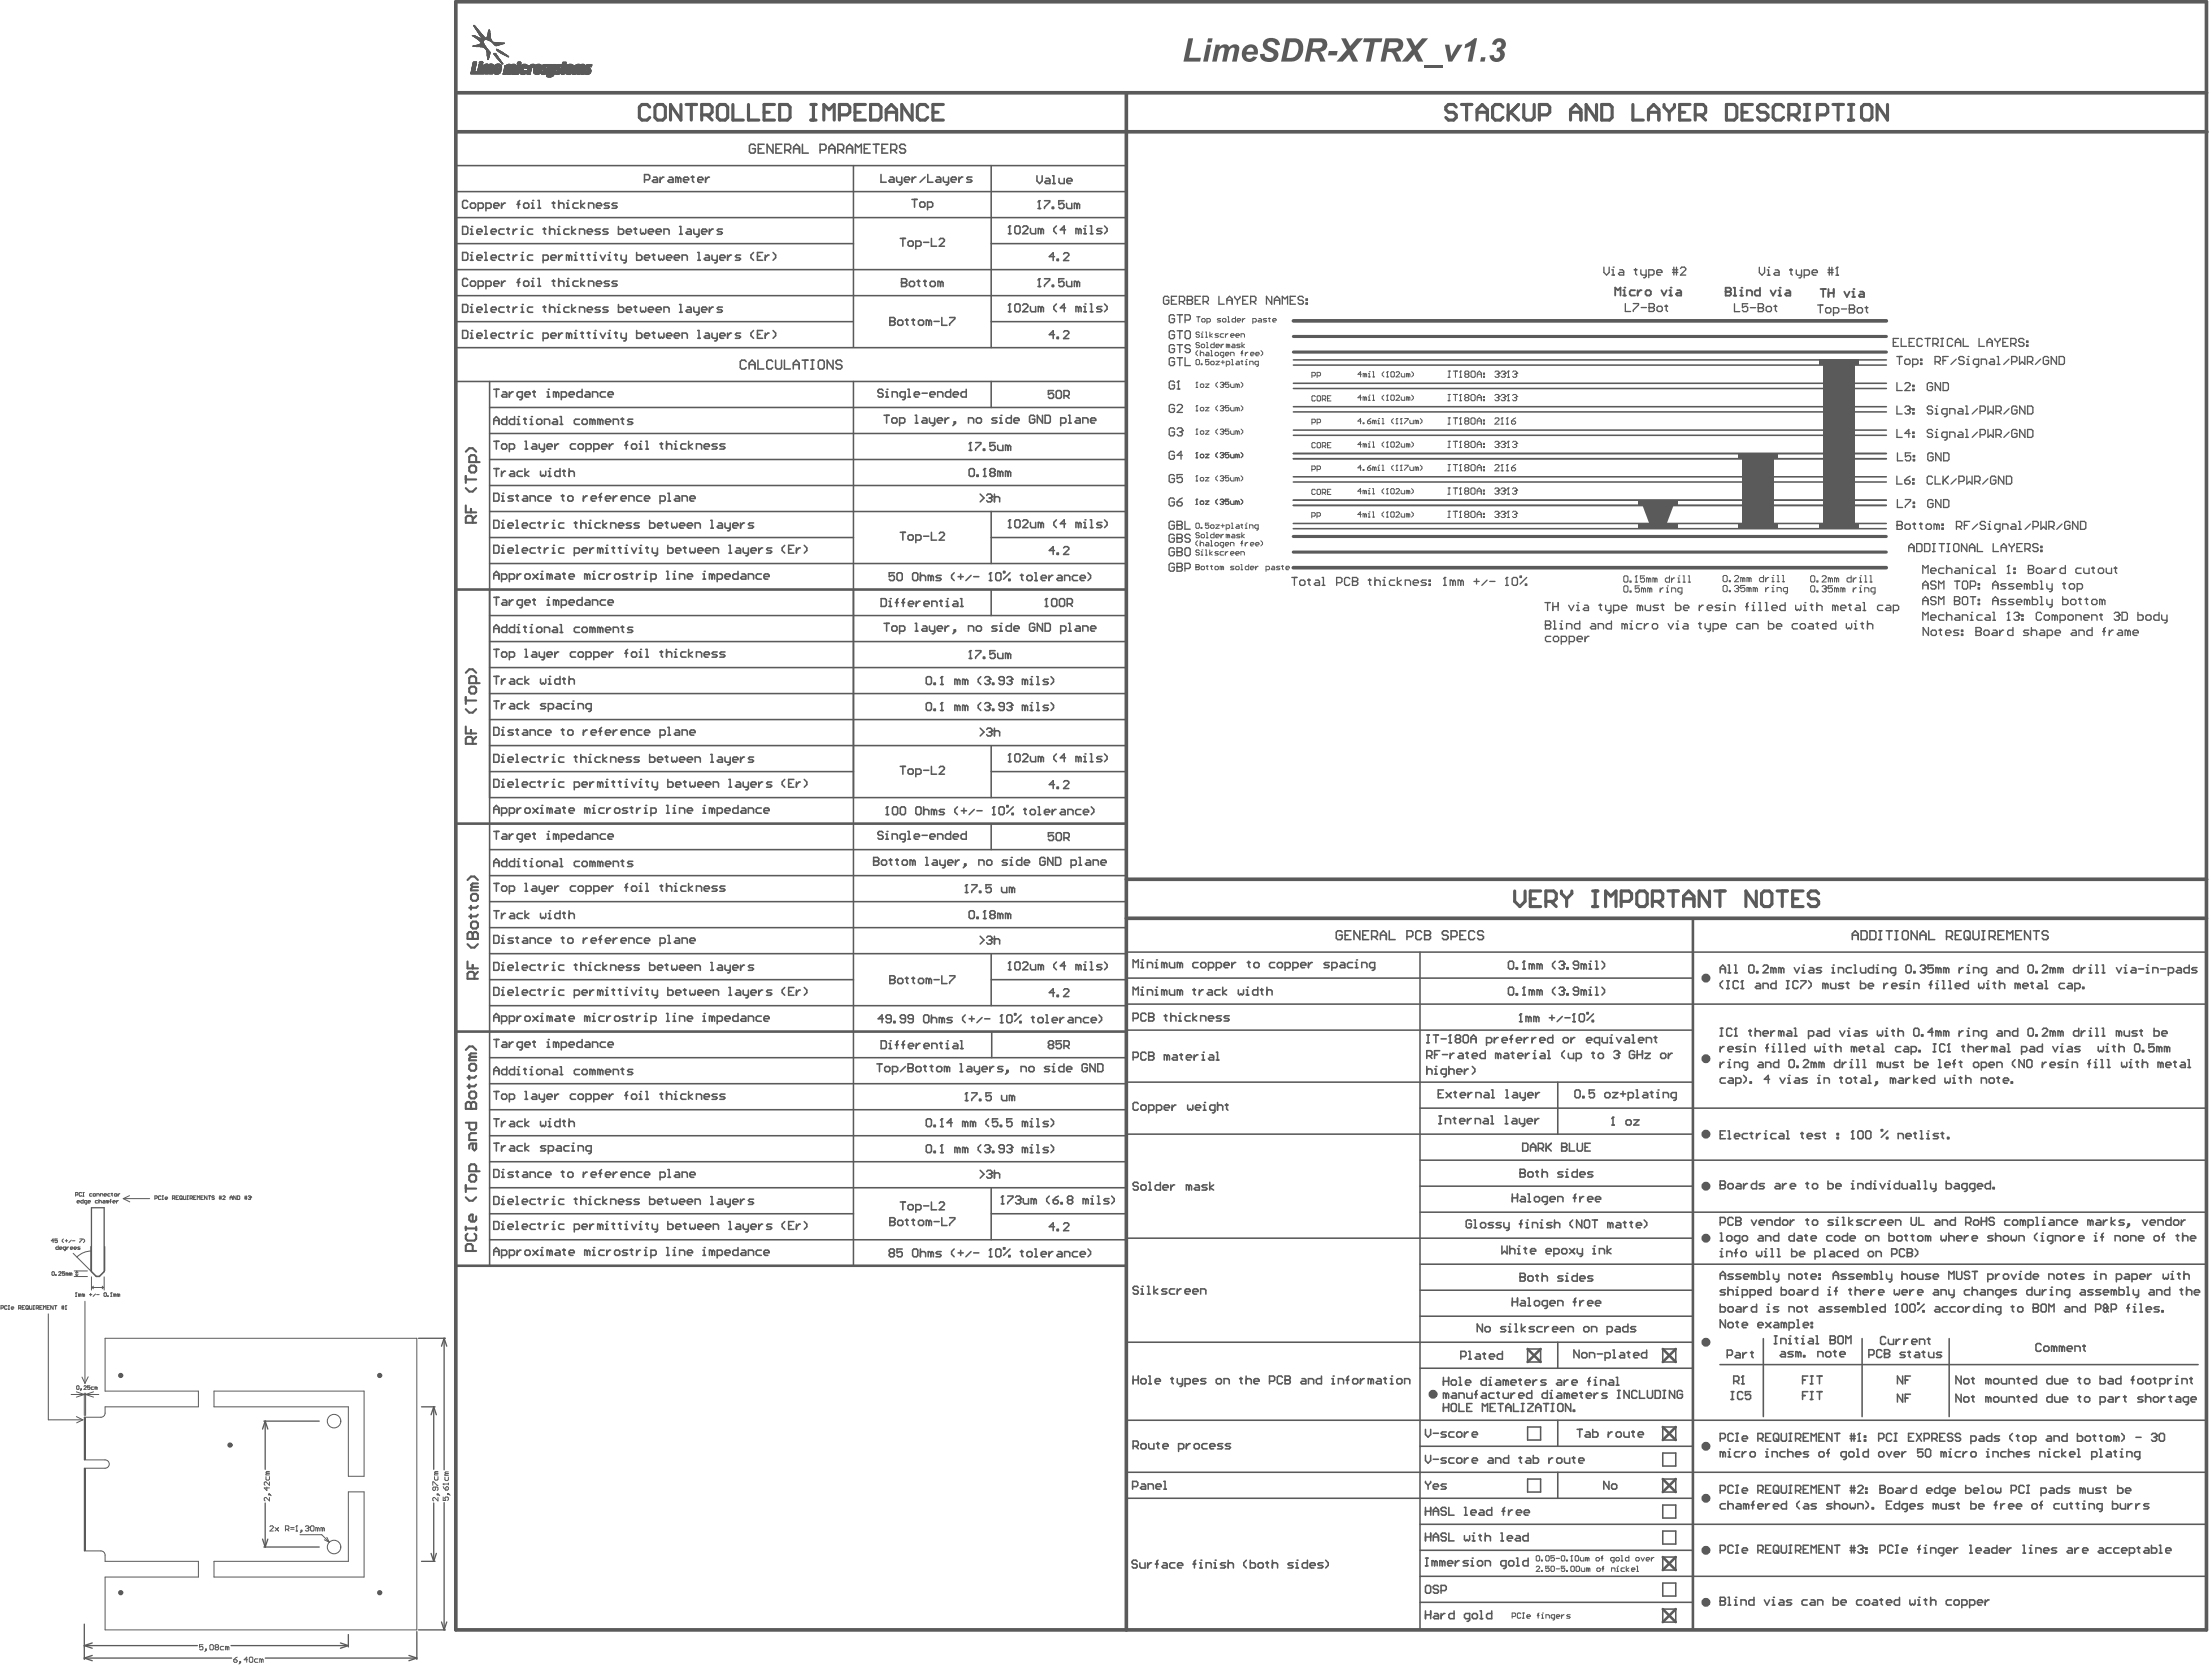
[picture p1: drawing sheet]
<svg xmlns="http://www.w3.org/2000/svg" width="1416mm" height="1067mm" viewBox="0 0 1416 1067" stroke-linecap="round" stroke-linejoin="round" font-family="sans-serif">
<g fill="#5a5a5a">
<path d="M54 907h1v28h-1z"/>
<path d="M54 940h1v53h-1z"/>
<path d="M1165 230h25v4h-25z"/>
<path d="M1113 335h25v3h-25z"/>
<path d="M1113 290h25v3h-25z"/>
<path d="M1165 335h25v4h-25z"/>
<path d="M1116 293h20v42h-20z"/>
<path d="M1052 323h20l-5 12h-11z"/>
<path d="M1167 234h21v101h-21z"/>
<path d="M1049 320h25v3h-25z"/>
<path d="M1049 335h25v3h-25z"/>
</g>
<g fill="none" stroke="#5a5a5a" stroke-width=".64">
<path d="M303 16h1M303 17h1M304 17h.1M304 17h1M304 18h1M304 18h2M305 19h1M305 19h2M305 20h2M306 20h1M313 20h1M313 19h.1"/>
<path d="M302 23h2M303 23h2M303 29h8M303 30h8M303 40h2M304 24h2M304 29h6M304 24h3M305 24h2M305 30h6M305 25h9M306 29h4"/>
<path d="M306 25h8M306 21h1M306 21h2M307 22h1M307 26h3M307 22h2M307 28h3M307 40h2M307 23h2M307 39h2M308 23h1M308 30h3"/>
<path d="M308 28h2M308 27h2M308 23h2M308 24h2M308 24h6M308 24h3M309 30h2M310 30h1M310 31h1M310 26h-3M310 31h2M310 25h-4"/>
<path d="M311 31h1M311 32h1M311 24h3M311 32h2M312 33h1M312 32h1M312 24h2M312 33h2M312 25h2M312 34h2M312 35h2M312 35h1"/>
<path d="M312 36h1M312 23h2M312 37h1M312 38h1M312 22h2M312 26h3M313 21h1M313 38h-1M313 26h2M313 37h-1M313 36h-1M314 35h-2"/>
<path d="M314 26h1M314 34h-2M314 27h1M315 27h.1M315 27h1M315 27h3M315 27h7M316 28h7M316 34h1M316 34h2M316 35h2M316 28h6"/>
<path d="M316 28h5M317 35h1M317 36h1M317 29h2M317 36h2M317 29h1M318 36h1M318 29h.1M318 37h1M318 32h1M318 32h.1M318 31h.1"/>
<path d="M318 32h2M318 37h2M319 38h1M319 33h1M319 33h2M319 39h1M320 33h2M320 39h1M320 29h-3M320 34h2M320 40h1M320 34h3"/>
<path d="M321 40h1M321 29h-4M321 34h2M322 35h2M322 27h1M323 35h1M323 35h2M324 36h1M324 36h2M325 36h1M332 40h1M360 40h2"/>
<path d="M301 47h7M301 47h6M302 46h6M302 45h2M302 46h2M302 44h2M302 43h3M302 43h2M302 42h3M303 42h2M303 41h2M304 45h-2"/>
<path d="M304 44h-2M304 43h-2M305 42h-3M305 41h-2M305 40h-2M306 45h2M306 46h2M306 44h2M306 43h2M306 42h3M307 42h9M307 41h2"/>
<path d="M307 42h2M308 47h2M308 46h-6M308 46h2M308 45h2M308 44h-2M308 44h3M308 45h3M308 43h-2M309 44h2M309 42h-3M309 43h2"/>
<path d="M309 41h-2M309 42h7M309 42h12M309 43h12M309 42h-2M309 40h-2M310 42h6M310 41h6M310 47h-9M310 46h-2M310 41h3M311 47h2"/>
<path d="M311 44h-2M311 46h2M311 43h-2M311 45h2M311 41h1M311 44h2M311 43h3M311 43h2M313 46h-2M313 41h3M313 45h-2M313 47h2"/>
<path d="M313 44h-2M313 46h5M313 46h3M314 45h7M314 45h4M314 46h4M314 44h7M314 43h-3M314 41h1M314 43h5M314 43h4M316 46h5"/>
<path d="M316 47h4M317 42h4M317 47h2M317 41h4M317 48h2M318 45h-4M318 41h2M318 43h-4M318 46h3M319 46h2M319 44h.1M320 43h1"/>
<path d="M320 47h-3M320 47h-4M321 46h-5M321 45h-2l-2 2M321 46h-8M321 45h-7M321 41h1M321 44h-7M322 41h.1M322 47h2M322 48h2M322 46h3"/>
<path d="M323 46h2M323 45h2M323 44h2M323 43h2M323 42h7M323 43h7M324 42h6M324 47h-2M325 47h-3M325 41h5M325 47h2M325 48h2"/>
<path d="M325 41h2M325 44h-2M325 43h-2M325 46h2M325 45h2M325 45h3M326 44h2M326 43h2M327 47h-2M327 47h.1M327 46h-2M327 45h-2"/>
<path d="M328 41h2M328 45h-3M328 47h4M328 48h4M328 44h-2M328 43h-2M328 46h4M328 46h2M328 45h4M328 45h5M328 45h2M328 44h2"/>
<path d="M328 44h5M328 43h2M330 47h-2h4M330 47h2M330 46h2M330 42h-6M330 45h3M330 43h-7M331 44h2M331 43h2M331 42h2M331 42h2h-2"/>
<path d="M331 41h2M331 41h3M331 40h3M332 47h-4M332 46h-4M332 45h-4M333 44h-5M333 45h2M333 46h2M333 46h7M333 46h4M333 47h7"/>
<path d="M333 44h2M333 47h4M333 43h-2M333 42h-2M333 43h2M333 43h5M333 42h5M333 47h3M334 42h4M334 48h2M334 41h3M334 48h1"/>
<path d="M335 45h-2M335 44h-7M335 43h-4M335 45h2M335 46h2M335 43h-2M336 45h1M336 44h2M336 43h2M337 47h3M337 48h3M338 46h2"/>
<path d="M338 45h2M338 44h-2M338 44h2M338 43h-5M338 43h-2M338 43h2M338 42h9M338 42h15M338 42h13M340 42h2M340 41h2M340 45h-2"/>
<path d="M340 44h-2M340 43h-2M341 43h3M342 45h2M342 46h2M342 46h27M342 46h20M342 44h2M342 47h8M342 47h4M342 47h3M343 48h2"/>
<path d="M343 42h3M343 41h3M343 48h1M344 41h2M344 46h-2M344 44h-2M344 46h3M344 45h2M344 45h3M344 43h-6M345 45h2M345 44h5"/>
<path d="M345 44h2M345 43h5M345 43h4M347 42h-8M347 45h-3M347 47h2M347 48h2M347 44h3M347 42h6M348 45h5M348 45h4M348 46h8"/>
<path d="M348 46h5M348 41h5M350 47h-4M350 48h1M350 48h5M350 47h.1M350 48h4M350 49h4M350 45h-2M350 47h12M351 44h2M351 45h2"/>
<path d="M351 47h11M351 43h2M351 47h4M351 49h2M351 42h2M353 47h2M353 44h-2M353 43h-15M353 45h2M353 49h-3M353 42h-6M353 42h-5"/>
<path d="M353 41h-5M353 44h3M354 44h5M354 43h4M354 42h13M354 43h13M354 42h9M354 42h2M354 41h2M355 47h-4M355 48h-3M355 47h4"/>
<path d="M356 44h-3M356 47h2M356 45h-3M356 46h-3M356 48h2M356 44h3M356 48h1M356 45h5M357 45h4M357 46h4M357 41h6M358 43h-4"/>
<path d="M359 44h-6M359 47h3M359 47h2M359 44h3M359 48h2M360 44h2M360 43h2M360 48h1M360 41h2M361 45h-4M361 47h-2M362 46h2"/>
<path d="M362 45h7M362 44h7M362 46h7M362 47h7M362 47h4M362 43h2M362 41h-2M363 42h-7M363 41h-6M363 42h4M363 48h2M364 41h3"/>
<path d="M364 41h2M364 45h-2M364 44h-2M365 43h-3M365 46h4M365 43h2M365 43h5M366 47h-4M367 47h2M367 48h2M367 45h2M367 43h-13"/>
<path d="M368 42h11M368 43h11M368 42h7M369 42h5M369 47h-2M369 41h5M369 46h-4M369 45h-7M369 41h2M369 44h-7M369 47h2M369 46h3"/>
<path d="M369 48h2M369 44h-4M369 43h-4M370 46h2M370 45h2M370 43h-2M370 44h2M370 43h2M371 47h-2M372 47h-3M372 41h2M372 45h-2"/>
<path d="M372 47h6M372 47h2M372 48h2M372 44h-2M372 46h6M372 45h3M372 46h3M372 43h-2M372 44h3M373 44h2M373 44h5M373 43h4"/>
<path d="M373 43h5M374 47h4M375 45h-3M375 47h2M375 48h2M375 44h3M375 42h4M375 48h1M376 45h2M376 41h3M376 46h2M378 44h-5"/>
<path d="M378 47h-6M378 46h-6M378 46h-2M379 43h-11M379 42h-4M79 767l4 2M79 767h17M83 765l-4 2M47 802l12 12M47 817h9M47 814h9M48 816l1 1 1-1"/>
<path d="M48 815l1-1 1 1M49 814v3M59 817v9M67 817v9M54 833v53M59 824l1 1M59 824h7M60 823l-1 1M65 823l1 1M66 824l-1 1M31 841v68h22M46 893h8"/>
<path d="M49 891l5 2M52 882l2 4M54 892v14M54 893l-5 1M55 892v14M55 893l5 1M55 893h8M56 881l-2 5M60 891l-5 2M137 891h96v54h-10v-44h-86zM49 907l4 2M53 909l-4 2"/>
<path d="M65 907h-11v28h13M67 905v-4h60v-10h-60v-34h200v186h-200v-33h60v-10h-60v-4M67 940h-13v53h11M277 951v-2l3 2M278 945v2l1 1 1-1v-2M279 952v2h-1h-1l1-2h2v1v1M279 943l-1 1h2M279 943h1M280 956v1zM280 959v2l-2-2h-1l1 2M280 956l2 2M280 942h-1l-1 1h1"/>
<path d="M284 952l1 2M284 958v3h1v-2l2-1v1v2M284 950h3M286 952h1v2h-2v-2zM287 956v1zM287 949v2M287 956l1 1M137 1000h86v-45h10v55h-96zM192 982h14l5 5M208 986l3 1M209 984l2 3"/>
</g>
<g fill="none" stroke="#5a5a5a" stroke-width="1">
<path d="M292 106h429M546 106v116M635 106v117M292 139h429M292 123h429M292 156h254M635 156h86v1M292 173h429M292 189h429M292 206h254M635 206h86v1M292 223h429"/>
<path d="M828 234h380M828 230h380M292 244h429M313 244v566M546 244v566M635 244v17M828 245h380M828 249h380M313 278h408M313 261h408M828 279h380M828 275h380"/>
<path d="M828 260h380M828 264h380M313 294h408M828 294h380M828 290h380M313 311h408M828 305h380M828 309h380M313 327h408M635 327v34M828 338h380M828 335h380"/>
<path d="M828 320h380M828 324h380M313 344h233M635 344h86M313 361h408M635 377v17M313 394h408M313 411h408M313 427h408M313 444h408M313 477h408M313 461h408"/>
<path d="M635 477v34M313 494h233M635 494h86M313 511h408M635 527v17M313 544h408M313 577h408M313 561h408M313 594h408M313 611h408M635 611v33M721 610h692"/>
<path d="M909 610v433M313 627h233M635 627h86M721 626h363M313 644h408M721 659h363M721 643h692M313 677h408M635 660v17M313 694h408M721 693h363M997 693v33"/>
<path d="M313 710h408M909 709h504M313 727h408M721 726h363M313 744h408M909 759h175M909 743h504M313 777h233M313 760h408M635 760v34M635 777h86M909 776h504"/>
<path d="M313 794h408M721 793h363M59 814l3 3h2l3-3M909 809h504M909 826h175M721 859h363M909 843h175M997 859v17M1129 857v50M1192 857v50M1248 857v50M909 876h175"/>
<path d="M978 864h8v8h-8zM1065 864h8v8h-8zM1101 874h306M721 909h692M978 914h8v8h-8zM997 909v17M1065 914h8v8h-8zM909 926h175M1065 930h8v9h-8zM721 959h363M721 942h692M978 947h8v8h-8z"/>
<path d="M997 942v17M1065 947h8v8h-8zM909 976h504M1065 963h8v9h-8zM909 992h175M1065 980h8v8h-8zM1065 997h8v8h-8zM909 1009h504M1065 1013h8v9h-8zM909 1026h175M1065 1030h8v8h-8z"/>
</g>
<g fill="none" stroke="#5a5a5a" stroke-width=".85">
<path d="M268 857h17M284 857l2 5M284 857v84M284 857l-1 5M169 910h35M170 910l1 5M170 910l-2 5M170 910v31M270 901h9M278 901l1 5M278 901l-2 5M278 901v40"/>
<path d="M170 962v28M278 962v38M284 962v81M168 985l2 5M169 990h35M171 985l-1 5M270 1000h9M276 994l2 6M279 994l-1 6M54 1040v22M283 1038l1 5M286 1038l-2 5"/>
<path d="M54 1053l5 2M54 1053h72M59 1052l-5 1M59 1060l-5 1M148 1053h75M218 1052l5 1M223 1046v8M223 1053l-5 2M262 1060l5 1M267 1044v18M268 1043h17M54 1061l5 2"/>
<path d="M54 1061h94M170 1061h97M267 1061l-5 2"/>
</g>
<path d="M58 798v15M67 798v15M59 814v-41h8v41" fill="none" stroke="#5a5a5a" stroke-width=".83"/>
<path d="M292 1h1121v1042h-1121zM292 59h1121M721 59v984M292 84h1121M828 205h380M828 363h380M721 563h692M721 588h692" fill="none" stroke="#5a5a5a" stroke-width="2.3"/>
<g fill="none" stroke="#5a5a5a" stroke-width="1.7">
<path d="M292 377h429M292 527h429M1084 588v455M292 660h429M292 810h429M978 864l8 8M986 864l-8 8M1065 864l8 8M1073 864l-8 8M1065 914l8 8M1073 914l-8 8M1065 947l8 8"/>
<path d="M1073 947l-8 8M1065 997l8 8M1073 997l-8 8M1065 1030l8 8M1073 1030l-8 8"/>
</g>
<path d="M828 215h380M828 225h380M828 353h380M828 343h380" fill="none" stroke="#5a5a5a" stroke-width="2"/>
<circle cx="284" cy="950" r=".3" fill="#5a5a5a"/>
<g fill="none" stroke="#5a5a5a" stroke-width=".64">
<path d="M284 950v1M285 946v1v1l2-1v-1M285 943v1h2M285 943h2M287 942h-2v1M150 1063h1l1 1h-2zM152 1061l-2 2M154 1064h.1M154 1064l-1 1M159 1063h-3l2-2v3M160 1061h2v3h-1h-1v-3zM165 1062h-1l-1 1 1 1h1"/>
<path d="M167 1063l-1-1v2M167 1063v1M167 1063l1-1 1 1v1"/>
</g>
<path d="M752 361h-1h-2v4v1h2l1-1v-2h-2M754 361v5h2l1-1-1-2h-2" fill="none" stroke="#5a5a5a" stroke-width=".85"/>
<circle cx="754" cy="363" r=".4" fill="#5a5a5a"/>
<path d="M752 343l-1-1h-2v1v3v1h2l1-1v-1h-2M754 342v5h2l1-1-1-1h-2M754 361h2h1l-1 2h-2M759 364h2l1-1v-2h-1h-2v5" fill="none" stroke="#5a5a5a" stroke-width=".85"/>
<circle cx="754" cy="345" r=".4" fill="#5a5a5a"/>
<path d="M752 335l-1-1h-2v1v3v1h2l1-1v-2h-2M754 334v5h2l1-1-1-2h-2M754 342h2l1 1-1 2h-2M762 343l-1-1h-1l-1 1 1 2h1h1l-1 2h-1l-1-1" fill="none" stroke="#5a5a5a" stroke-width=".85"/>
<circle cx="754" cy="336" r=".4" fill="#5a5a5a"/>
<g fill="none" stroke="#5a5a5a" stroke-width=".85">
<path d="M752 202h-1h-2v4v1h2l1-1v-2h-2M752 213l-1-1h-2v1v3v1h2l1-1v-2h-2M754 212h3M754 202h3M755 202v5M755 212v5M759 205h2l1-1v-2h-1h-2v5M760 212h1l1 1v3l-1 1h-1l-1-1v-3zM752 221h-1h-2v4v1h2l1-1v-2h-2M752 230l-1-1h-2v1v3v1h2l1-1v-1h-2M754 221h3M754 229h3"/>
<path d="M755 221v5M755 229v5M759 229v5h3M762 221h-1h-1h-1l1 2h1l1 1-1 2h-1l-1-1M752 260l-1-1h-2v1v3v1h2l1-1v-2h-2M754 260l1-1h1l1 1v1l-3 3h3M752 290l-1-1h-2v1v3v1h2l1-1v-2h-2M757 291h-3l2-2v5M752 320l-1-1h-2v1v3v1h2l1-1v-2h-2M752 305l-1-1h-2v1v3v1h2l1-1v-2h-2M757 319l-3 2M757 304h-3v2h1h2v2l-1 1h-1l-1-1"/>
<path d="M754 334h2l1 1-1 1h-2M754 321h2l1 2-1 1h-2v-1zM759 334v5h3M752 352l-1-1h-2v1v3v1h2l1-1v-2h-2M754 351v5h2l1-1-1-2h-2"/>
</g>
<path d="M840 241h2v-1v-2h-2v4M843 241h2l1-1-1-2h-2v4M840 271h2v-1v-2h-2v4M843 271h2l1-1-1-2h-2v4" fill="none" stroke="#5a5a5a" stroke-width=".64"/>
<path d="M1154 883h2M1158 881h-4v5M1159 881h2M1159 886h2M1160 881v5M1163 881h4M1165 881v5" fill="none" stroke="#5a5a5a" stroke-width="1"/>
<circle cx="754" cy="353" r=".4" fill="#5a5a5a"/>
<path d="M752 275l-1-1h-2v1v3v1h2l1-1v-2h-2M754 275l1-1h1l1 2M754 351h2l1 1-1 1h-2M759 352l1-1h1l1 1v3l-1 1h-1l-1-1z" fill="none" stroke="#5a5a5a" stroke-width=".85"/>
<circle cx="757" cy="276" r=".4" fill="#5a5a5a"/>
<path d="M752 245l-1-1h-2v1v3v1h2l1-1v-2h-2M754 249h1M755 244v5M755 276h1M756 276l1 1-1 2h-1l-1-1M757 276h-1" fill="none" stroke="#5a5a5a" stroke-width=".85"/>
<circle cx="755" cy="244" r=".4" fill="#5a5a5a"/>
<path d="M755 244l-1 1" fill="none" stroke="#5a5a5a" stroke-width=".85"/>
<path d="M840 301h2v-1v-2h-2v4M843 301h2l1-1-1-2h-2v4M840 330h2v-2h-2v4M843 330h2v-2h-2v4M49 887l2 1-1 1h-1zM52 889h.1M52 889l-1 1M54 888h1l-1 1h1M58 887h-2v1h2l-1 1h-1M60 888h-2l1 1h1M61 888v1M61 888h1v1" fill="none" stroke="#5a5a5a" stroke-width=".64"/>
<path d="M1154 893h2M1158 891h-4v5M1159 891h2M1159 896h2M1160 891v5M1163 891h4M1165 891v5" fill="none" stroke="#5a5a5a" stroke-width="1"/>
<g fill="none" stroke="#5a5a5a" stroke-width=".67">
<path d="M34 814h1l-1 2h-1zM36 816h.1M38 814h1l-1 2h1M41 814h-1v1h1v1h-1M43 815h-1v1M43 815v1M43 815h1v1M45 815v1M45 815h1v1M1 837h1v-1h-1v2M5 836h-2v2h2M5 836h1"/>
<path d="M5 838h1M6 836v2M7 837h2h-1h-1l1 1M12 837h1v-1h-1v2M13 837v1M14 837h1M16 836h-2v2h2M17 836h1v2h-1zM17 837l1 1M19 836v2h1v-2M21 836h1M21 838h1"/>
<path d="M22 836v2M23 837h2l-1-1h-1v2M24 837l1 1M25 837h1M27 836h-2v2h2M28 838v-2l1 1v-1v2M30 837h1M32 836h-2v2h2M34 836v2l-2-2v2M35 836h1M36 836v2M39 837h2"/>
<path d="M40 836v2M41 836v2M42 838h1M42 836v2"/>
</g>
<circle cx="42" cy="836" r=".3" fill="#5a5a5a"/>
<g fill="none" stroke="#5a5a5a" stroke-width=".67">
<path d="M99 767h2l-1-1h-1v2M103 766h-2l1 2 1-1M104 766h1M104 768h1M104 766v2M106 767h1v-1l-1 1v1h1M110 767h2v-1h-2v2M111 767l1 1M113 767h1M114 766h-1v2h1M115 766h2l-1 2-1-1zM116 767l1 1"/>
<path d="M117 766l1 2 1-1v-1M120 766h1M120 768h1M120 766v2M122 767h1v-1h-1v2M122 767l1 1M124 767h1M126 766h-2v2h2M126 768v-2h1h1v2M129 767h.1M130 766h-1v2h1M133 766v2l-2-2v2"/>
<path d="M133 766h2M134 766v2M137 766h-1l1 1v1l-1-1M140 767h2M140 766h2M141 766v2M143 766h1l-1 2h1M147 767h2M147 768v-2h1h1v2M151 766v2l-1-2v2M152 766h2l-1 2h-1zM157 767h1"/>
<path d="M157 766h1M157 766v2M158 766v2M159 766h1M34 794h-1l1-1v2M37 793h-2v1h2l-1 1h-1M37 798v2l-1-1v-1h1M38 799h2l-1-1-1 1v1h1M41 793l-1 1 1 1M42 794h1M42 800l-2-1 1-1h1v2l-1 1M43 794v1"/>
<path d="M43 798v2M44 798l-1 1M45 799h2l-1-1-1 1v1h1M46 794l-2 1M46 794h2M47 799h2v-1l-2 1 1 1h1M51 793h2l-2 2M51 798l-1 1h1l-1 1M53 793l1 1-1 1M42 836h.1"/>
</g>
<path d="M130 1053h-2v2l1-1 1 1-1 1h-1M132 1056h.1M132 1056l-1 1M135 1053h2v3h-1h-2v-3zM138 1055v-1v-1h2l-1 2M138 1055v1h2l-1-1M138 1055h1M143 1054h-1l-1 1 1 1h1M145 1055l-1-1v2M145 1055v1M145 1055l1-1 1 1v1" fill="none" stroke="#5a5a5a" stroke-width=".64"/>
<circle cx="160" cy="766" r=".3" fill="#5a5a5a"/>
<path d="M160 767h.1M160 767v1l-1-1M160 766v1" fill="none" stroke="#5a5a5a" stroke-width=".67"/>
<path d="M641 771h2M642 766v5" fill="none" stroke="#5a5a5a" stroke-width="1"/>
<circle cx="642" cy="766" r=".5" fill="#5a5a5a"/>
<path d="M642 766l-1 1M645 766h4v1l-4 3v1M650 767l1-1h2l1 1" fill="none" stroke="#5a5a5a" stroke-width="1"/>
<circle cx="654" cy="767" r=".5" fill="#5a5a5a"/>
<g fill="none" stroke="#5a5a5a" stroke-width="1">
<path d="M652 768h1M653 768l1 1-1 2h-2l-1-1M654 767l-1 1M655 767v3l1 1h3v-4M662 768l-2-1v4M662 768v3M662 768l1-1 1 1v3M672 766l-2 1v2l2 2M674 768h3l1 2-1 1h-2l-1-1zM678 766l-4 2M679 770h1v1h-1zM684 768h2"/>
<path d="M684 768v1v2h2l1-1-1-2M684 768v-1v-1h2l1 1-1 1M695 768l-2-1v4M695 768v3M695 768l1-1 1 1v3M698 771h2M698 767h1v4"/>
</g>
<circle cx="699" cy="766" r=".5" fill="#5a5a5a"/>
<g fill="none" stroke="#5a5a5a" stroke-width="1">
<path d="M646 616v5M646 621h1M675 635h-3l2-2v5M677 637h1v1h-1zM681 634l1-1h2v1v1l-3 3h3M672 669l-1-1 1-2h2l1 1-1 2M672 669l-1 1 1 1h2l1-1-1-1M672 669h2M680 666h-4v3l2-1 2 1v1l-1 1h-2l-1-1M681 670h3l1-1v-2l-1-1h-3v5M683 670l2 1M703 771h1"/>
<path d="M703 766v5M710 767h-2l-1 1 3 2-1 1h-2M712 766l1 1v2l-1 2"/>
</g>
<circle cx="646" cy="616" r=".5" fill="#5a5a5a"/>
<g fill="none" stroke="#5a5a5a" stroke-width="1">
<path d="M646 616v1M651 616h1l1 1v3l-1 1h-1l-1-1v-3zM655 617l1-1h1l1 1-3 4h3M660 617v3l1 1h2v-4M666 618l-1-1v4M666 618v3M666 618l1-1 1 1v3M676 616l-1 1v2l1 2M682 618h-3l2-2v5M691 618l-2-1v4M691 618v3M691 618v-1l1 1v3"/>
<path d="M694 617h1v4M694 621h2"/>
</g>
<circle cx="695" cy="616" r=".5" fill="#5a5a5a"/>
<g fill="none" stroke="#5a5a5a" stroke-width="1">
<path d="M646 488h1M646 483v5M675 502h-3l2-2v5M677 504h1v1h-1zM681 501l1-1h2v1l-3 4h3M675 533h-4v3l2-1 2 1v1l-1 1h-2l-1-1M677 533h2l1 1v3l-1 1h-2l-1-1v-3zM681 536h3h1v-2l-1-1h-3v5M683 536l2 2M698 616h1v5M706 617h-3l-1 1 1 1h2l1 1-1 1h-3M707 616l2 1v2l-2 2"/>
<path d="M698 621h2"/>
</g>
<circle cx="646" cy="483" r=".5" fill="#5a5a5a"/>
<g fill="none" stroke="#5a5a5a" stroke-width="1">
<path d="M646 483h.1M651 483h1h1v4l-1 1h-1l-1-1v-4zM655 483h1h1h1v1l-3 4h3M660 484v3l1 1h2v-4M666 485l-1-1v4M666 485v3M666 485l1-1 1 1v3M676 483l-1 1v2l1 2M682 485h-3l2-2v5M691 485l-2-1v4M691 485v3M691 485v-1l1 1v3"/>
<path d="M694 488h2M694 484h1v4"/>
</g>
<circle cx="695" cy="483" r=".5" fill="#5a5a5a"/>
<path d="M646 338h1M646 333v5M698 488h2M698 483h1v5M706 484h-3l-1 1 4 2-1 1h-3M707 483l2 1v2l-2 2" fill="none" stroke="#5a5a5a" stroke-width="1"/>
<circle cx="646" cy="333" r=".5" fill="#5a5a5a"/>
<g fill="none" stroke="#5a5a5a" stroke-width="1">
<path d="M646 333v1M651 333h1l1 1v3l-1 1h-1l-1-1v-3zM655 334l1-1h1l1 1-3 4h3M660 334v3l1 1h2v-4M666 335l-1-1v4M666 335v3M666 335l1-1 1 1v3M676 333l-1 1v2l1 2M682 335h-3l2-2v5M691 335l-2-1v4M691 335v3M691 335v-1l1 1v3"/>
<path d="M694 338h2M694 334h1v4"/>
</g>
<circle cx="695" cy="333" r=".5" fill="#5a5a5a"/>
<path d="M646 200h1M646 195v5M698 338h2M698 333h1v5M706 334h-3l-1 1 1 1h2l1 1-1 1h-3M707 333l2 1v2l-2 2" fill="none" stroke="#5a5a5a" stroke-width="1"/>
<circle cx="646" cy="195" r=".5" fill="#5a5a5a"/>
<g fill="none" stroke="#5a5a5a" stroke-width="1">
<path d="M646 195h.1M650 195h1h1h1v4l-1 1h-1l-1-1zM655 195h1h1h1v1l-3 4h3M660 196v3l1 1h2v-4M666 197l-1-1v4M666 197v3M666 197l1-1 1 1v3M676 195l-1 1v2l1 2M682 197h-3l2-2v5M691 197l-2-1v4M691 197v3M691 197v-1l1 1v3"/>
<path d="M694 200h2M694 196h1v4"/>
</g>
<circle cx="695" cy="195" r=".5" fill="#5a5a5a"/>
<path d="M665 178v5M665 183h1M698 200h2M698 195h1v5M706 196h-3l-1 1 1 1h2l1 1-1 1h-3M707 195l2 1v2l-2 2M675 214h-3l2-2v5M677 216h1v1h-1zM681 213l1-1h2v1l-3 4h3" fill="none" stroke="#5a5a5a" stroke-width="1"/>
<circle cx="665" cy="178" r=".5" fill="#5a5a5a"/>
<path d="M646 150h1M646 145v5M665 178v1M669 178h3v1l-3 4M681 178h-3v3l2-1 1 1v2h-1h-1h-1M674 183h1h-1zM683 180v3h1h2v-3M690 181l-2-1v3M690 181v2M690 181v-1l1 1v2" fill="none" stroke="#5a5a5a" stroke-width="1"/>
<circle cx="646" cy="145" r=".5" fill="#5a5a5a"/>
<g fill="none" stroke="#5a5a5a" stroke-width="1">
<path d="M646 145h.1M651 145h1h1v4l-1 1h-1l-1-1v-4zM655 145h1h1h1v1l-3 4h3M660 146v3l1 1h2v-4M666 147l-1-1v4M666 147v3M666 147l1-1 1 1v3M676 145l-1 1v2l1 2M682 147h-3l2-2v5M691 147l-2-1v4M691 147v3M691 147v-1l1 1v3"/>
<path d="M694 150h2M694 146h1v4"/>
</g>
<circle cx="695" cy="145" r=".5" fill="#5a5a5a"/>
<path d="M665 133h1M665 128v5M698 150h2M698 145h1v5M706 146h-3l-1 1 1 1h2l1 1-1 1h-3M707 145l2 1v2l-2 2" fill="none" stroke="#5a5a5a" stroke-width="1"/>
<circle cx="665" cy="128" r=".5" fill="#5a5a5a"/>
<path d="M665 128v1M669 128h3v1l-3 4M674 133h1h-1zM681 128h-3v3l2-1 1 1v2h-1h-1h-1M683 130v3h1h2v-3M690 131l-2-1v3M690 131v2M690 131v-1l1 1v2" fill="none" stroke="#5a5a5a" stroke-width="1"/>
<path d="M766 361v4h1l1-1-1-1h-1" fill="none" stroke="#5a5a5a" stroke-width=".64"/>
<circle cx="766" cy="363" r=".2" fill="#5a5a5a"/>
<g fill="none" stroke="#5a5a5a" stroke-width=".64">
<path d="M766 335h2v3h-1h-1v-3zM769 338h1zM774 335h-2v2l1-1 1 2h-1h-1M776 336l1 1v1h-2zM778 336h3l-3 2h3M782 337h2M783 335v3M785 338h2v-2h-2v3M788 335h1v3M788 338h2M792 336l1 1v1h-1h-1l1-1h1M795 336h1"/>
<path d="M795 335v3h1M797 338h1M797 336h1v2M766 361h1l1 1-1 1h-1M769 363h2v1l-1 1zM772 363h1M773 362v2v1M775 363h1M776 362v2v1M778 363h2v1l-2 1zM782 363h-1v2M782 363v2"/>
<path d="M782 363h1v2M790 363h-2l2 1v1h-2M791 363h2v1l-1 1zM795 361v4M795 365h1M800 361v4h-2l-1-2h1h2M801 364h2l-1-1h-1v1l1 1M804 363v2M806 363l-2 1M811 365h1l1-2h-1h-1v3M815 363h1v2h-1l-1-1h1h1M819 363h-1h-1l2 1v1h-2"/>
<path d="M821 363h1M821 362v2l1 1M823 364h3l-1-1h-2v1l2 1"/>
</g>
<circle cx="798" cy="335" r=".2" fill="#5a5a5a"/>
<g fill="none" stroke="#5a5a5a" stroke-width=".64">
<path d="M766 320v3M766 323h1M800 338v-2h2v1v1M806 338h-2h-1l1-2h2v3h-1M767 346l-1 1v1l1 1M768 342l-1-1-1 1v1h2l-1 1h-1M768 346v3M768 348l2-1 1 1v1M770 342l1 1v1h-2zM772 341h1v3M772 344h1M772 347l2 1v1h-2v-1h2"/>
<path d="M775 349h1M775 346h1v3M777 341v3h-1l-1-1 1-1h1M778 343h3l-1-1-2 1 1 1h1M778 347l2 1v1h-2zM782 342v2M783 342l-1 1M783 349h-1h-1l1-2h1v3l-1 1M785 348h2l-1-1-1 1v1h1M786 343l-1-1v2M786 343v1M786 343l1-1v1v1"/>
<path d="M788 349v-2h2v1v1M789 342l2 1v1h-2h-1l1-1h2M794 342h-2v1l2 1h-1h-1M795 348h1M795 341v3M796 346l-1 1v2M797 342l-2 1 2 1M797 347v2M799 347l-2 1M801 348h2l-1-1-1 1v1h1M804 348h2v-1l-2 1 1 1h1M807 346l1 1v1l-1 1"/>
</g>
<circle cx="766" cy="320" r=".2" fill="#5a5a5a"/>
<path d="M766 320h.1M780 320l-1 1v1l1 1M769 321h2l-1 2-1-1zM772 321h2l-2 2h2M781 320h2v1" fill="none" stroke="#5a5a5a" stroke-width=".64"/>
<circle cx="783" cy="321" r=".2" fill="#5a5a5a"/>
<path d="M766 320v3M787 320h-2v1h1h1l-1 2-1-1M795 320l1 1v1l-1 1M766 323h1M782 321h1M783 321v1v1l-2-1M783 321h.1M788 321v1v1h2v-2M792 321h-1v2M792 321v2M792 321h1v2" fill="none" stroke="#5a5a5a" stroke-width=".64"/>
<circle cx="766" cy="320" r=".2" fill="#5a5a5a"/>
<path d="M766 320h.1M780 320l-2 1v1l2 1M769 321h2l-1 2-2-1zM772 321h2l-2 2h2M781 320h2v1" fill="none" stroke="#5a5a5a" stroke-width=".64"/>
<circle cx="783" cy="321" r=".2" fill="#5a5a5a"/>
<path d="M766 308h1M766 305v3M787 320h-2v1h1h1l-1 2-1-1M795 320l1 1v1l-1 1M782 321h1M783 321v1v1l-2-1M783 321h.1M788 321v1v1h2v-2M792 321h-1v2M792 321v2M792 321h1v2" fill="none" stroke="#5a5a5a" stroke-width=".64"/>
<circle cx="766" cy="305" r=".2" fill="#5a5a5a"/>
<path d="M766 305h.1M769 306h2l-1 2-1-1zM772 306h2l-2 2h2M780 305l-1 1v1l1 1M781 305h2v1" fill="none" stroke="#5a5a5a" stroke-width=".64"/>
<circle cx="783" cy="306" r=".2" fill="#5a5a5a"/>
<path d="M766 293h1M766 290v3M782 306h1M783 306v1v1l-2-1M783 306h.1M787 305h-2v1h1h1l-1 2-1-1M788 306v1v1h2v-2M792 306h-1v2M792 306v2M792 306h1v2M795 305l1 1v1l-1 1" fill="none" stroke="#5a5a5a" stroke-width=".64"/>
<circle cx="766" cy="290" r=".2" fill="#5a5a5a"/>
<path d="M766 290h.1M769 291h2l-1 2-1-1zM772 291h2l-2 2h2M780 290l-1 1v1l1 1M781 290h2l1 1" fill="none" stroke="#5a5a5a" stroke-width=".64"/>
<circle cx="784" cy="291" r=".2" fill="#5a5a5a"/>
<path d="M766 293h1M766 290v3M782 291h1M783 291l1 1-1 1-2-1M784 291h-1M787 290h-2v1h1h1l-1 2-1-1M788 291v1l1 1h1v-2M792 291h-1v2M792 291v2M792 291h1h1v2M795 290l1 1v1l-1 1" fill="none" stroke="#5a5a5a" stroke-width=".64"/>
<circle cx="766" cy="290" r=".2" fill="#5a5a5a"/>
<path d="M766 290h.1M769 291h2l-1 2h-1zM772 291h2l-2 2h2M780 290l-1 1v1l1 1M781 290h2v1" fill="none" stroke="#5a5a5a" stroke-width=".64"/>
<circle cx="783" cy="291" r=".2" fill="#5a5a5a"/>
<path d="M766 260v3M766 263h1M782 291h1M783 291v1v1h-2M783 291h.1M787 290h-2v1h1h1l-1 2h-1M788 291v2h2v-2M792 291h-1v2M792 291v2M792 291h1v2M795 290l1 1v1l-1 1" fill="none" stroke="#5a5a5a" stroke-width=".64"/>
<circle cx="766" cy="260" r=".2" fill="#5a5a5a"/>
<path d="M766 260h.1M780 260l-1 1v1l1 1M769 261h2l-1 2-1-1zM772 261h2l-2 2h2M781 260h2l1 1" fill="none" stroke="#5a5a5a" stroke-width=".64"/>
<circle cx="784" cy="261" r=".2" fill="#5a5a5a"/>
<g fill="none" stroke="#5a5a5a" stroke-width=".64">
<path d="M766 230l2 1v2h-1h-1v-2zM769 233h1zM774 230h-2v2l2-1v2h-2M776 231l1 1v1h-2zM779 231h2l-2 2h2M782 232h2M783 231v2M785 233h2v-2h-2v4M789 230v3M789 233h1M792 231l2 1v1h-2h-1l1-1h2M795 231h1"/>
<path d="M795 231v2h1M797 233h2M797 231h1v2M787 260h-2v1h1h1l-1 2-1-1M795 260l1 1v1l-1 1M782 261h1M783 261l1 1-1 1-2-1M784 261h-1M788 261v1l1 1h1v-2M792 261h-1v2M792 261v2M792 261h1h1v2"/>
</g>
<circle cx="798" cy="230" r=".2" fill="#5a5a5a"/>
<g fill="none" stroke="#5a5a5a" stroke-width=".64">
<path d="M766 203h2M767 203v3M768 213h-1h-1v1l2 1-1 1-1-1M769 216h1M769 214h1v2M770 204h2l-1 2h-2zM773 206h1h1l-1-2h-1v3M782 204h-2h-1l3 2h-1h-2M783 204h2l-1 2h-1zM786 203h1v3M786 206h1M791 203v3h-2v-2h2"/>
<path d="M792 205h2v-1h-2l1 2h1M796 204v2M797 204l-1 1M802 206h2v-2h-2v3M806 204h2v2h-2h-1l1-1h2M811 204h-2v1l2 1h-1h-1M812 204h1M813 203v3M815 205h2v-1h-2v2h2M800 233v-2h2v1v1M806 233h-2v-2h2v3l-1 1"/>
</g>
<circle cx="770" cy="213" r=".2" fill="#5a5a5a"/>
<g fill="none" stroke="#5a5a5a" stroke-width=".64">
<path d="M772 216h1M772 213v3M775 213v3M776 214l-1 1 1 1M780 214h-1h-1l2 1v1h-2M784 214h-2h-1l1 2h2M785 214v2M786 214l-1 1M788 215h2v-1h-2v1l2 1M791 215h3l-1-1h-2l1 2h1M795 216v-2h1h1v2M872 314h-3l2-1v3"/>
<path d="M874 314h-1v2M874 314v2M874 314h1v2M876 314h1v2M876 316h1"/>
</g>
<circle cx="877" cy="313" r=".2" fill="#5a5a5a"/>
<path d="M879 316h1M879 313v3M886 313l-1 1v1l1 1M888 316h1M888 313v3" fill="none" stroke="#5a5a5a" stroke-width=".64"/>
<circle cx="888" cy="313" r=".2" fill="#5a5a5a"/>
<g fill="none" stroke="#5a5a5a" stroke-width=".64">
<path d="M872 285h-3l2-2v3M874 285l-1-1v2M874 285v1M874 285v-1l1 1v1M876 284h1v2M876 286h1M842 314v-1l-2 1v2l1 1 1-1M844 313l2 1v2l-1 1-2-1v-2zM847 315h1h1l-1-2h-1v4M848 315l1 2M850 315h1M852 313h-2v4h2"/>
<path d="M888 313h.1M891 313h2v3h-1h-2v-3zM894 313h2l-2 3h2M897 314v2h1h1v-2M902 314h-2v2M902 314v2M902 314h1v2M904 313l1 1v1l-1 1"/>
</g>
<circle cx="877" cy="283" r=".2" fill="#5a5a5a"/>
<path d="M879 286h1M879 283v3M886 283l-1 1v1l1 1M888 286h1M888 283v3" fill="none" stroke="#5a5a5a" stroke-width=".64"/>
<circle cx="888" cy="283" r=".2" fill="#5a5a5a"/>
<g fill="none" stroke="#5a5a5a" stroke-width=".64">
<path d="M872 270h-3l2-2v3M873 271h.1M876 270h1l1 1h-2zM878 268l-2 2M880 270l1-1v1v1M880 270l-1-1v2M880 270v1M882 271h1M882 269h1v2M842 284v-1l-2 1v2l1 1 1-1M844 283l2 1v2l-1 1-2-1v-2zM847 286h1l1-1-1-2h-1v4"/>
<path d="M848 286l1 1M850 285h1M852 283h-2v4h2M888 283h.1M891 283h2v3h-1h-1v-3zM894 283h2l-2 3h2M897 284v2h1h1v-2M902 285l-1-1v2M902 285v1M902 285v-1l1 1v1M904 283l1 1v1l-1 1"/>
</g>
<circle cx="883" cy="268" r=".2" fill="#5a5a5a"/>
<path d="M885 271h1M885 268h1v3M892 268l-1 1v1l1 1M894 271h1M894 268v3" fill="none" stroke="#5a5a5a" stroke-width=".64"/>
<circle cx="894" cy="268" r=".2" fill="#5a5a5a"/>
<path d="M894 268h.1M897 271h1M897 268v3" fill="none" stroke="#5a5a5a" stroke-width=".64"/>
<circle cx="897" cy="268" r=".2" fill="#5a5a5a"/>
<g fill="none" stroke="#5a5a5a" stroke-width=".64">
<path d="M842 254v-1l-2 1v2l1 1 1-1M843 254l1-1 2 1v2l-1 1-2-1zM847 256h1l1-2-1-1h-1v4M848 256l1 1M850 255h1M852 253h-2v4h2M872 255h-3l2-2v3M874 255l-1-1v2M874 255v1M874 255v-1l1 1v1M876 254h1v2M876 256h1"/>
<path d="M897 268h.1M899 268h3l-3 3M903 269v2h2v-2M907 270l-1-1v2M907 270v1M907 270l1-1v1v1M909 268l2 1v1l-2 1"/>
</g>
<circle cx="877" cy="253" r=".2" fill="#5a5a5a"/>
<path d="M879 256h1M879 253v3M886 253l-1 1v1l1 1M888 256h1M888 253v3" fill="none" stroke="#5a5a5a" stroke-width=".64"/>
<circle cx="888" cy="253" r=".2" fill="#5a5a5a"/>
<g fill="none" stroke="#5a5a5a" stroke-width=".64">
<path d="M872 240h-2l1-2v3M874 240l-1-1v2M874 240v1M874 240v-1l1 1v1M876 239h1v2M876 241h1M888 253v1M891 253l2 1v2h-1h-1v-2zM894 254v-1l2 1-2 2h2M897 254v2h1h1v-2M902 255l-1-1v2M902 255v1"/>
<path d="M902 255v-1l1 1v1M904 253l1 1v1l-1 1"/>
</g>
<circle cx="877" cy="238" r=".2" fill="#5a5a5a"/>
<path d="M879 238v3M886 238l-1 1v1l1 1M888 238v3M879 241h1M888 241h1" fill="none" stroke="#5a5a5a" stroke-width=".64"/>
<circle cx="888" cy="238" r=".2" fill="#5a5a5a"/>
<path d="M888 238v1M891 238l2 1v2h-1h-1v-2zM894 239v-1l2 1-2 2h2M897 239v2h1h1v-2M902 240l-1-1v2M902 240v1M902 240v-1l1 1v1M904 238l1 1v1l-1 1" fill="none" stroke="#5a5a5a" stroke-width=".64"/>
<path d="M1110 884h3v-1v-1v-1h-3v5M1112 884l1 2M1115 886h2M1116 881v5" fill="none" stroke="#5a5a5a" stroke-width="1"/>
<circle cx="1116" cy="881" r=".5" fill="#5a5a5a"/>
<path d="M1116 881l-1 1" fill="none" stroke="#5a5a5a" stroke-width="1"/>
<path d="M1111 194v6h3M1119 194h-3v3l1-1 2 1v2l-1 1h-1l-1-1M1121 197h3M1126 194v6h2l1-1-1-2h-2" fill="none" stroke="#5a5a5a" stroke-width=".85"/>
<circle cx="1126" cy="197" r=".4" fill="#5a5a5a"/>
<path d="M1126 194h2l1 1-1 2h-2M1132 196h1l1 1v2l-1 1h-1l-1-1v-2zM1136 196h2M1137 195v4l1 1" fill="none" stroke="#5a5a5a" stroke-width=".85"/>
<path d="M1105 184v5h2l1-1-1-1h-2" fill="none" stroke="#5a5a5a" stroke-width="1.2"/>
<circle cx="1105" cy="187" r=".6" fill="#5a5a5a"/>
<path d="M1105 184h2l1 1-1 2h-2M1110 184h1v5M1110 189h2M1114 189h2M1114 186h1v3" fill="none" stroke="#5a5a5a" stroke-width="1.2"/>
<circle cx="1115" cy="184" r=".6" fill="#5a5a5a"/>
<path d="M1118 189v-3h3l1 1v2M1127 184v5h-3v-1v-1v-1h3M1134 186l1 3 2-3M1139 186h1v3M1139 189h1" fill="none" stroke="#5a5a5a" stroke-width="1.2"/>
<circle cx="1140" cy="184" r=".6" fill="#5a5a5a"/>
<path d="M1144 186h1l1 1v2h-2l-1-1h1h2" fill="none" stroke="#5a5a5a" stroke-width="1.2"/>
<path d="M1218 881v5l-3-5v5M1220 883h2M1223 881h-3v5" fill="none" stroke="#5a5a5a" stroke-width="1"/>
<g fill="none" stroke="#5a5a5a" stroke-width=".85">
<path d="M1164 195h3M1166 195v5M1170 197h1l1 1v1l-1 1h-1l-1-1v-1zM1179 198h3M1184 195v5h3l1-1-1-1h-3M1174 200h3v-1v-1v-1h-3v5M1215 290v5h3M1223 290h-3v2h2h1v2v1h-2l-1-1M1225 292h1h-1zM1225 294h1v1h-1zM1238 291l-1-1h-2l-1 1v3l1 1h2l1-1v-2h-2M1243 290v5l-4-5v5"/>
<path d="M1245 290h2l1 1v3l-1 1h-2zM1215 320v5h3M1220 320h3v1l-3 3v1M1243 320v5l-4-5v5M1244 320h3l1 1v3l-1 1h-3zM1225 324h1v1h-1zM1225 321h1v1h-1zM1238 321l-1-1h-2l-1 1v3l1 1h2l1-1v-2h-2"/>
</g>
<circle cx="1184" cy="198" r=".4" fill="#5a5a5a"/>
<path d="M1184 195h3l1 1-1 2h-3M1190 197h2l1 1v1l-1 1h-2l-1-1v-1zM1194 197h2M1195 196v3l1 1" fill="none" stroke="#5a5a5a" stroke-width=".85"/>
<path d="M1166 185h3M1167 185v5M1171 185v5M1171 188h3M1174 185v5M1181 187l2 3 1-3M1186 190h2M1186 187h1v3" fill="none" stroke="#5a5a5a" stroke-width="1.2"/>
<circle cx="1187" cy="185" r=".6" fill="#5a5a5a"/>
<path d="M1191 187h2l1 1v2h-3l-1-1 1-1h3" fill="none" stroke="#5a5a5a" stroke-width="1.2"/>
<g fill="none" stroke="#5a5a5a" stroke-width="1">
<path d="M413 115h2l1-1v-1l-1-1h-2v5M418 113h2l1 1v3h-3v-1v-1h3M423 113v4M425 113h-1l-1 2M428 113h2l1 1v3h-3v-1v-1h3M434 114l-1-1v4M434 114v3M434 114l1-1 1 1v3M438 115h3l-1-2h-2v1v2v1h2M443 113h1M443 113v3l1 1M447 115h3l-1-2h-1l-1 1v2l1 1h1"/>
<path d="M452 113v4M454 113h-1l-1 2M675 352h-3l2-2v5M677 354h1v1h-1zM681 351l1-1h2v1v1l-3 3h3M669 388h2M670 383v5M675 785h-3l2-2v5M677 787h1v1h-1zM681 784l1-1h2v1l-3 4h3M1307 861l-1-1h-2v1v3v1h2l1-1M1309 862h2l1 1v1l-1 1h-2v-1v-1z"/>
<path d="M1315 863l-1-1v3M1315 863v2M1315 863l1-1 1 1v2M1320 863l-1-1v3M1320 863v2M1320 863l1-1 1 1v2M1324 863h3l-1-1h-2v1v1v1h2M1329 865v-3h2l1 1v2M1334 862h1M1334 861v3l1 1"/>
</g>
<path d="M170 945v2l1 1 2-1v-2M171 952v2l-2-1h4M171 943l-1 1h3M171 943h2M172 956l1 1zM173 949v2l-3-2h-1l1 2M173 959v2l-3-2h-1l1 2M173 956l1 2M173 942h-2l-1 1h1" fill="none" stroke="#5a5a5a" stroke-width=".64"/>
<circle cx="670" cy="383" r=".5" fill="#5a5a5a"/>
<g fill="none" stroke="#5a5a5a" stroke-width="1">
<path d="M664 113v3l2 2 1-2v-3M670 114h1l1 1v3h-2l-1-1 1-1h2M674 118h2M674 113h1v5M678 114v3l1 1h2v-4M683 116h3v-2h-2l-1 1v2l1 1h2M675 164h-3l2-2v5M677 166h1v1h-1zM681 163l1-1h2v1l-3 4h3M675 250h-4v3l2-1 2 1v1l-1 1h-2l-1-1M677 250h2l1 1v3l-1 1h-2l-1-1v-3zM681 253h3h1v-2l-1-1h-3v5"/>
<path d="M683 253l2 2M670 383l-1 1M674 383h2l1 1v3l-1 1h-2l-1-1v-3zM679 383h2l1 1v3l-1 1h-2l-1-1v-3zM683 387h3l1-1v-2l-1-1h-3v5M685 387l2 1"/>
</g>
<path d="M768 353l-1-1-1 1v1h2l-1 1h-1M769 355h1M769 353h1v2" fill="none" stroke="#5a5a5a" stroke-width=".64"/>
<circle cx="770" cy="352" r=".2" fill="#5a5a5a"/>
<g fill="none" stroke="#5a5a5a" stroke-width=".64">
<path d="M766 278h1M766 275v3M772 355h1M772 352v3M775 352v3M776 353l-1 1 1 1M780 353h-2v1l2 1h-2M783 353h-1l-1 1 1 1h1M785 353v2M786 353l-1 1M788 354h2v-1l-2 1v1h2M791 354h2v-1l-2 1 1 1h1"/>
<path d="M795 355v-2h1l1 1v1"/>
</g>
<circle cx="766" cy="275" r=".2" fill="#5a5a5a"/>
<path d="M766 275h.1M769 276h2l-1 2-1-1zM772 276h2l-2 2h2M780 275l-1 1v1l1 1M781 275h2l1 1" fill="none" stroke="#5a5a5a" stroke-width=".64"/>
<circle cx="784" cy="276" r=".2" fill="#5a5a5a"/>
<path d="M766 248h1M766 245v3M782 276h1M783 276l1 1-1 1-2-1M784 276h-1M787 275h-2v1h1h1l-1 2-1-1M788 276v1l1 1h1v-2M792 276h-1v2M792 276v2M792 276h1h1v2M795 275l1 1v1l-1 1" fill="none" stroke="#5a5a5a" stroke-width=".64"/>
<circle cx="766" cy="245" r=".2" fill="#5a5a5a"/>
<path d="M766 245h.1M769 246h2l-1 2-1-1zM772 246h2l-2 2h2M780 245l-1 1v1l1 1M781 245h2l1 1" fill="none" stroke="#5a5a5a" stroke-width=".64"/>
<circle cx="784" cy="246" r=".2" fill="#5a5a5a"/>
<g fill="none" stroke="#5a5a5a" stroke-width=".64">
<path d="M768 220l-1-1-1 1v1h2l-1 2-1-1M772 219h1v4M777 219v4h-1l-1-2 1-1h1M795 219v4M767 224l-1 2v1l1 1M769 224v4M769 226h1h1v2M770 220l1 1v2l-2-1zM772 226h2v2h-2v-1h2M772 223h2M775 228h1M775 224h1v4"/>
<path d="M779 221h2l-1-1-1 1v2h1M779 226h1v2l-2-1zM782 220v3M784 228h-2l-1-1 1-1h2v2l-2 1M784 220l-2 1M785 227h2l-1-1h-1v1l1 1M786 221l-1-1v3M786 221v2M786 221l1-1v1v2M788 228v-2h2v2M789 220l2 1v2h-2v-1v-1h2M794 220h-2v1l2 1v1h-2"/>
<path d="M795 226h1M796 224l-1 1v3M797 220l-2 1 2 2M797 226v2M799 226l-2 1M801 227h2l-1-1h-1v2h1M804 227h2v-1h-2v1l2 1M807 224l1 2v1l-1 1M782 246h1M783 246l1 1-1 1-2-1M784 246h-1M787 245h-2v1h1h1l-1 2-1-1"/>
<path d="M788 246v1l1 1h1v-2M792 246h-1v2M792 246v2M792 246h1h1v2M795 245l1 1v1l-1 1M872 329h-3l2-1v3M874 329h-1v2M874 329v2M874 329h1v2M876 329h1v2M876 331h1"/>
</g>
<circle cx="877" cy="328" r=".2" fill="#5a5a5a"/>
<path d="M879 331h1M879 328v3M886 328l-1 1v1l1 1M888 331h1M888 328v3" fill="none" stroke="#5a5a5a" stroke-width=".64"/>
<circle cx="888" cy="328" r=".2" fill="#5a5a5a"/>
<g fill="none" stroke="#5a5a5a" stroke-width=".64">
<path d="M872 299h-3l2-1v3M876 299h1l1 2h-2zM878 298l-2 1M880 299h-1v2M880 299v2M880 299h1v2M882 299h1v2M873 301h.1M882 301h1M888 328h.1M891 328h2v2l-1 1-2-1v-2zM894 328h2l-2 3h2"/>
<path d="M897 329v1l1 1h1v-2M902 329h-2v2M902 329v2M902 329h1v2M904 328l1 1v1l-1 1"/>
</g>
<circle cx="883" cy="298" r=".2" fill="#5a5a5a"/>
<path d="M885 298h1v3M892 298l-1 1v1l1 1M894 298v3M885 301h1M894 301h1" fill="none" stroke="#5a5a5a" stroke-width=".64"/>
<circle cx="894" cy="298" r=".2" fill="#5a5a5a"/>
<path d="M894 298h.1M897 298v3M897 301h1" fill="none" stroke="#5a5a5a" stroke-width=".64"/>
<circle cx="897" cy="298" r=".2" fill="#5a5a5a"/>
<path d="M897 298h.1M899 298h3l-3 3M903 299v2h2v-2M907 299h-1v2M907 299v2M907 299h1v2M909 298l2 1v1l-2 1" fill="none" stroke="#5a5a5a" stroke-width=".64"/>
<path d="M1106 868h2l1-1v-2l-1-1h-2v5M1112 866h1l1 1v2h-2l-1-1h1h2M1116 866v3M1118 866l-2 2M1121 866h2M1122 865v3l1 1M1108 891h2M1108 896h2M1109 891v5M1116 892l-1-1h-2v1v3v1h2l1-1M1121 891h-3v2h2h1v2l-1 1h-2v-1" fill="none" stroke="#5a5a5a" stroke-width="1"/>
<g fill="none" stroke="#5a5a5a" stroke-width=".67">
<path d="M1104 368h1l1 1v3h-1h-1h-1v-3zM1107 372h1h-1zM1111 369v-1h2v1v1l-2 2h2M1116 370h-1v2M1116 370v2M1116 370h1v2M1120 370h-1v2M1120 370v2M1120 370h1v2M1129 368v4h-2v-2h2M1131 370v2M1133 370l-2 1"/>
<path d="M1135 372h1M1135 370v2"/>
</g>
<circle cx="1135" cy="368" r=".3" fill="#5a5a5a"/>
<path d="M1104 375h1h1v3l-1 1h-1l-1-1v-3zM1107 378h1v1h-1zM1111 375h2v1M1138 372h1M1138 368h1v4M1141 372h2M1141 368h1v4" fill="none" stroke="#5a5a5a" stroke-width=".67"/>
<circle cx="1113" cy="376" r=".3" fill="#5a5a5a"/>
<g fill="none" stroke="#5a5a5a" stroke-width=".67">
<path d="M1112 377h1M1113 377v2h-2v-1M1113 376v1M1117 375h-2v2l2-1v1v1v1h-2v-1M1120 377l-1-1v3M1120 377v2M1120 377l1-1v1v2M1124 377l-1-1v3M1124 377v2M1124 377l1-1v1v2M1131 376v3M1133 376l-2 1"/>
<path d="M1135 379h1M1135 376v3"/>
</g>
<circle cx="1135" cy="375" r=".3" fill="#5a5a5a"/>
<path d="M1138 379v-3h2l1 1v2M1145 379h-2l-1-1v-1l1-1h2v3l-2 1" fill="none" stroke="#5a5a5a" stroke-width=".67"/>
<g fill="none" stroke="#5a5a5a" stroke-width="1">
<path d="M1207 856h-2h-1v4l1 1h2v-1M1209 857v3l1 1h2v-4M1214 857v4M1217 857h-1l-2 2M1219 857v4M1222 857h-1l-2 2M1224 859h3v-2h-2l-1 1v2l1 1h2M1234 857h2M1235 856v4l1 1M1197 867h2h1v-2l-1-1h-2v5M1205 865l-1-1h-2v1v3v1h2l1-1M1207 864v5h2l1-1-1-1h-2"/>
<path d="M1229 861v-4h3v1v3M1218 893v5l-3-5v5M1220 895h2M1223 893h-3v5"/>
</g>
<circle cx="1207" cy="867" r=".5" fill="#5a5a5a"/>
<path d="M1207 864h2l1 1-1 2h-2M1220 866h-3v1l3 1-1 1h-2M1222 866h1M1222 865v3l1 1M1227 866h1l1 1v2h-2l-1-1 1-1h2M1231 866h1M1232 865v3v1M1235 866v2l1 1h2v-3M1243 866h-2l-1 1h1h1l1 1-1 1h-2" fill="none" stroke="#5a5a5a" stroke-width="1"/>
<g fill="none" stroke="#5a5a5a" stroke-width=".67">
<path d="M1160 369h1h1v3l-1 1h-1l-1-1v-3zM1163 372h1v1h-1zM1167 369h2v1l-2 3h2M1172 371l-1-1v3M1172 371v2M1172 371l1-1v1v2M1176 371l-1-1v3M1176 371v2M1176 371l1-1v1v2M1185 369v4h-2v-1v-1v-1h2M1187 370v3M1189 370l-2 1"/>
<path d="M1191 373h1M1191 370v3"/>
</g>
<circle cx="1191" cy="369" r=".3" fill="#5a5a5a"/>
<path d="M1160 375h1l1 1v2l-1 1h-1l-1-1v-2zM1163 378h1v1h-1zM1167 376v-1h2v1M1194 373h1M1194 369h1v4M1197 373h2M1197 369h1v4" fill="none" stroke="#5a5a5a" stroke-width=".67"/>
<circle cx="1169" cy="376" r=".3" fill="#5a5a5a"/>
<g fill="none" stroke="#5a5a5a" stroke-width=".67">
<path d="M1168 377h1M1169 377v1v1h-2v-1M1169 376v1M1173 375h-2v2l1-1 1 1v1v1h-2v-1M1176 377l-1-1v3M1176 377v2M1176 377l1-1v1v2M1180 377l-1-1v3M1180 377v2M1180 377l1-1v1v2M1187 376v3M1189 376l-2 2"/>
<path d="M1191 379h1M1191 376v3"/>
</g>
<circle cx="1191" cy="375" r=".3" fill="#5a5a5a"/>
<path d="M1194 379v-3h2l1 1v2M1201 379h-2l-1-1v-1l1-1h2v4h-2M48 830h1M49 828v2" fill="none" stroke="#5a5a5a" stroke-width=".67"/>
<path d="M1215 245v5h3M1220 246l1-1h1l1 1v1l-3 3h3M1225 249h1v1h-1zM1225 247h1h-1zM1237 246v-1h-2l-1 1v3l1 1h2v-1v-2h-1M1242 245v5l-3-5v5M1244 245h3l1 1v3l-1 1h-3z" fill="none" stroke="#5a5a5a" stroke-width=".85"/>
<circle cx="49" cy="828" r=".3" fill="#5a5a5a"/>
<g fill="none" stroke="#5a5a5a" stroke-width=".67">
<path d="M49 828h-1M51 829l-1-1v2M51 829v1M51 829h1v1M53 829v-1v2M53 829v1M53 829h1v1M57 829h2M58 828v2M61 828l-1 2M62 829h1M67 828h1v2h-1z"/>
<path d="M69 830h.1M71 830h1M71 828v2"/>
</g>
<circle cx="71" cy="828" r=".3" fill="#5a5a5a"/>
<g fill="none" stroke="#5a5a5a" stroke-width=".67">
<path d="M48 765h2v-2h-2v3M49 769h2h-2l1 1h1M52 764h-1v2l1-1M53 763h1M53 766h1M53 768v2h-1v-1h1M53 763v3M56 770h-2v-1h2v2h-1M56 769h2h-2l1 1h1M59 764l-2 1 1 1h1M60 764l1 1v1l-1-1zM62 766v-2l2 1v1"/>
<path d="M63 769h-2v1h2M63 769h2v1M63 768v2M64 766v-2l2 1v1M66 769h1v1h-1v-1h1M67 765h1v-1l-1 1v1h1M69 769h-1v1M69 769v1M69 769h1v1M70 769h1M71 764l-2 1v1h2M71 768v2"/>
<path d="M71 764h1M72 764v2M72 769h2h-1h-1l1 1M74 764l1 1-1 1-1-1zM75 769v1M76 764v2M76 769h-1M77 764l-1 1M71 828h.1M74 829l-1-1v2M74 829v1M76 829l-1-1v2"/>
<path d="M76 829v1M76 829h1v1"/>
</g>
<path d="M316 804v-4l2-1 1 1v4M316 801h3M321 804h3v-1v-2v-1h-3v5M326 804h3v-1v-2v-1h-3v5M331 800v4M334 800h-1l-2 2M337 800h2v1v2v1h-2l-1-1v-2zM341 800l3 4M344 800l-3 4M346 800h1v4M346 804h2" fill="none" stroke="#5a5a5a" stroke-width="1"/>
<circle cx="347" cy="799" r=".5" fill="#5a5a5a"/>
<path d="M361 799v4l1 1M352 801l-2-1v4M352 801v3M352 801l1-1 1 1v3M356 800h2l1 1v3h-3l-1-1 1-1h3M360 800h2M364 802h4l-1-2h-2l-1 1v2l1 1h2M376 801l-2-1v4M376 801v3M376 801l1-1 1 1v3M379 800h1v4M379 804h2" fill="none" stroke="#5a5a5a" stroke-width="1"/>
<circle cx="380" cy="799" r=".5" fill="#5a5a5a"/>
<path d="M404 799v4l1 1M387 800h-3v1v2v1h3M389 800v4M391 800h-1l-1 2M394 800h2l1 1v2l-1 1h-2v-1v-2zM402 800h-3v1v1h2l1 1-1 1h-2M403 800h2M408 800v4M410 800h-1l-1 2M413 800v4M413 804h1" fill="none" stroke="#5a5a5a" stroke-width="1"/>
<circle cx="413" cy="799" r=".5" fill="#5a5a5a"/>
<path d="M427 799h1v5M417 804h2l1-1v-2l-1-1h-2v5M427 804h1M431 800h1v4M431 804h2" fill="none" stroke="#5a5a5a" stroke-width="1"/>
<circle cx="432" cy="799" r=".5" fill="#5a5a5a"/>
<path d="M435 804v-4h3v1v3M440 802h3v-2h-2l-1 1v2l1 1h2M450 800h1v4M450 804h2" fill="none" stroke="#5a5a5a" stroke-width="1"/>
<circle cx="451" cy="799" r=".5" fill="#5a5a5a"/>
<g fill="none" stroke="#5a5a5a" stroke-width="1">
<path d="M316 766h3v1v3v1h-3zM321 771h2M321 768h1v3M473 799v5h-3l-1-1v-2l1-1h3M456 801l-2-1v4M456 801v3M456 801l1-1 1 1v3M459 804h3l1-1v-2l-1-1h-3v5M464 802h4l-1-2h-2l-1 1v2l1 1h2M475 800h2l1 1v3h-3l-1-1 1-1h3M479 804v-4h3l1 1v3M488 800h-3l-1 1v2l1 1h3"/>
<path d="M489 802h3v-2h-2l-1 1v2l1 1h2"/>
</g>
<circle cx="322" cy="766" r=".5" fill="#5a5a5a"/>
<path d="M325 769h4l-1-1h-2l-1 1v1l1 1h2M330 771h2M330 766h1v5M334 769h4l-1-1h-2l-1 1v1l1 1h2M343 768h-3l-1 1v1l1 1h3M344 768h2M345 767v3l1 1M349 768v3M351 768h-1l-1 1M354 771h1M354 768v3" fill="none" stroke="#5a5a5a" stroke-width="1"/>
<circle cx="354" cy="766" r=".5" fill="#5a5a5a"/>
<path d="M361 768h-2l-1 1v1l1 1h2M368 768h1M369 767v3v1M372 769l1-1h1l1 1v2M372 766v5M377 768h1v3M377 771h2" fill="none" stroke="#5a5a5a" stroke-width="1"/>
<circle cx="378" cy="766" r=".5" fill="#5a5a5a"/>
<g fill="none" stroke="#5a5a5a" stroke-width="1">
<path d="M316 749h3v1v3v1h-3zM321 754h2M321 750h1v4M384 768h-2l-1 1v1l1 1h2M386 766v5M389 768l-3 1 3 2M391 771v-3h3v1v2M396 769h3v-1h-2l-1 1v1l1 1h2M404 768h-2l-1 1 3 1-1 1h-2M409 768h-2l-1 1 3 1-1 1h-2M416 766v5h2l1-1v-1l-1-1h-2M421 769h3l-1-1h-1l-1 1v1l1 1h1"/>
<path d="M426 768h2M427 767v3l1 1M430 768v2l1 1 1-1 1 1v-1v-2M435 769h3v-1h-2l-1 1v1l1 1h2M440 769h3v-1h-2l-1 1v1l1 1h2M445 771v-3h3v1v2M455 771h2M455 766h1v5M460 768h2l1 1v2h-3l-1-1 1-1h3M464 768v2l1 1h3M468 768v4l-2 1M469 769h4l-1-1h-2l-1 1v1l1 1h2"/>
<path d="M474 768v3M477 768h-1l-2 1M483 768h-3l-1 1 4 1-1 1h-3"/>
</g>
<circle cx="322" cy="749" r=".5" fill="#5a5a5a"/>
<g fill="none" stroke="#5a5a5a" stroke-width="1">
<path d="M316 716h3M318 716v5M321 718v3M324 718h-1l-2 2M327 718h2v1v2h-2l-1-1h1h2M334 718h-2l-1 1v1l1 1h2M336 716v5M339 718l-3 2 3 1M346 718v2l1 1 1-1 1 1v-1v-2M351 718h1v3M351 721h2M329 750h-3l-1 1 4 2-1 1h-3"/>
<path d="M330 750h2M331 750v3l1 1M335 750h2l1 1v3h-3l-1-1 1-1h3M339 754v-4h3l1 1v3M348 750h-3l-1 1v2l1 1h3M349 752h4l-1-2h-2l-1 1v2l1 1h2M359 750h2M360 750v3l1 1M364 750h2l1 1v2l-1 1h-2v-1v-2zM374 750v4M376 750h-1l-1 2M379 752h3l-1-2h-2v1v2v1h2"/>
<path d="M384 751h1M385 749l-1 1v4M388 752h3l-1-2h-1l-1 1v2l1 1h1M393 750v4M395 750h-1l-1 2M398 752h3l-1-2h-1l-1 1v2l1 1h1M403 754v-4h2l1 1v3M411 750h-3v1v2v1h3M413 752h3l-1-2h-2v1v2v1h2M423 754h2l1-1v-2l-1-1h-2v5M428 754h1M428 749v5"/>
<path d="M433 750h1l1 1v3h-2l-1-1 1-1h2M437 754v-4h2l1 1v3M442 752h3l-1-2h-1l-1 1v2l1 1h1"/>
</g>
<circle cx="352" cy="716" r=".5" fill="#5a5a5a"/>
<g fill="none" stroke="#5a5a5a" stroke-width="1">
<path d="M316 665h3M318 665v5M322 667h2v1v2h-2h-1l1-1h2M326 667v3M329 667h-1l-2 2M334 670h-2h-1v-2l1-1h2v4l-1 1M336 669h3v-2h-2l-1 1v2h1h2M341 667h2M342 666v4h1M350 667h1v3M350 670h2M359 716v5h-3l-1-1v-1l1-1h3"/>
<path d="M360 718h2M361 717v3l1 1M364 719l1-1h2l1 1v2M364 716v5"/>
</g>
<circle cx="351" cy="665" r=".5" fill="#5a5a5a"/>
<g fill="none" stroke="#5a5a5a" stroke-width="1">
<path d="M356 668l-2-1v3M356 668v2M356 668l1-1 1 1v2M359 670h3h1v-2l-1-1h-3v5M364 669h4l-1-2h-2l-1 1v2h1h2M373 665v5h-3h-1v-2l1-1h3M375 667h2l1 1v2h-3h-1l1-1h3M379 670v-3h3l1 1v2M388 667h-3l-1 1v2h1h3M389 669h4l-1-2h-2l-1 1v2h1h2M564 666h3l1 1v3l-1 1h-3zM569 671h2"/>
<path d="M569 668h1v3"/>
</g>
<circle cx="570" cy="666" r=".5" fill="#5a5a5a"/>
<g fill="none" stroke="#5a5a5a" stroke-width="1">
<path d="M573 669h2M575 666l-1 1v4M578 669h1M579 666l-1 1v4M582 670h3l-1-2h-2v1v1v1h2M587 668v3M589 668h-1l-1 2M592 670h3l-1-2h-2v1v1v1h2M597 671v-3h2l1 1v2M602 668h1M602 667v3l1 1M606 671h1"/>
<path d="M606 668h1v3"/>
</g>
<circle cx="607" cy="666" r=".5" fill="#5a5a5a"/>
<path d="M316 632h3v1v3v1h-3zM321 637h2M321 634h1v3M611 668h1l1 1v2h-2l-1-1h1h2M615 671h2M615 666h1v5" fill="none" stroke="#5a5a5a" stroke-width="1"/>
<circle cx="322" cy="632" r=".5" fill="#5a5a5a"/>
<path d="M325 635h4l-1-1h-2l-1 1v1l1 1h2M330 637h2M330 632h1v5M334 635h4l-1-1h-2l-1 1v1l1 1h2M343 634h-3l-1 1v1l1 1h3M344 634h2M345 633v3l1 1M349 634v3M351 634h-1l-1 1M354 637h1M354 634v3" fill="none" stroke="#5a5a5a" stroke-width="1"/>
<circle cx="354" cy="632" r=".5" fill="#5a5a5a"/>
<path d="M361 634h-2l-1 1v1l1 1h2M368 637h2l1-1v-1l-1-1h-2v5M373 635h3l-1-1h-1l-1 1v1l1 1h1M378 634v3M380 634h-1l-1 1M384 635l-1-1v3M384 635v2M384 635l1-1 1 1v2M388 634h1v3M388 637h1" fill="none" stroke="#5a5a5a" stroke-width="1"/>
<circle cx="389" cy="632" r=".5" fill="#5a5a5a"/>
<path d="M392 634h2M393 633v3l1 1M396 634h2M397 633v3l1 1M400 634h1v3M400 637h2" fill="none" stroke="#5a5a5a" stroke-width="1"/>
<circle cx="401" cy="632" r=".5" fill="#5a5a5a"/>
<path d="M404 634l2 3 2-3M409 637h2M409 634h1v3" fill="none" stroke="#5a5a5a" stroke-width="1"/>
<circle cx="410" cy="632" r=".5" fill="#5a5a5a"/>
<g fill="none" stroke="#5a5a5a" stroke-width="1">
<path d="M316 616h3v1v3v1h-3zM321 618h1v3M321 621h2M413 634h2M414 633v3l1 1M418 634v2v1h3M421 634v4l-2 1M428 632v5h2l1-1v-1l-1-1h-2M433 635h3l-1-1h-2v1v1v1h2M438 634h1M438 633v3l1 1M442 634v2l1 1v-1l1 1 1-1v-2"/>
<path d="M447 635h3l-1-1h-1l-1 1v1l1 1h1M452 635h3l-1-1h-1l-1 1v1l1 1h1M457 637v-3h2l1 1v2M467 637h1M467 632h1v5M472 634h1l1 1v2h-2l-1-1 1-1h2M476 634v2l1 1h2M479 634v4l-1 1M481 635h3l-1-1h-1l-1 1v1l1 1h1M486 634v3M488 634l-2 1M494 634h-2l-1 1h1h1l1 1-1 1h-2"/>
<path d="M502 632l-1 2v1l1 2M505 635h2M508 632h-3v5h3M510 634v3M512 634l-2 1M515 632l2 2v1l-2 2"/>
</g>
<circle cx="322" cy="616" r=".5" fill="#5a5a5a"/>
<path d="M325 619h4l-1-1h-2l-1 1v1l1 1h2M330 616h1v5M334 619h4l-1-1h-2l-1 1v1l1 1h2M343 618h-3l-1 1v1l1 1h3M344 618h2M345 617v3l1 1M349 618v3M351 618h-1l-1 1M354 618v3M330 621h2M354 621h1" fill="none" stroke="#5a5a5a" stroke-width="1"/>
<circle cx="354" cy="616" r=".5" fill="#5a5a5a"/>
<path d="M361 618h-2l-1 1v1l1 1h2M368 618h1M369 617v3v1M372 619l1-1h1l1 1v2M372 616v5M377 618h1v3M377 621h2" fill="none" stroke="#5a5a5a" stroke-width="1"/>
<circle cx="378" cy="616" r=".5" fill="#5a5a5a"/>
<g fill="none" stroke="#5a5a5a" stroke-width="1">
<path d="M316 583h3M318 583v5M321 585v3M324 585h-1l-2 1M327 585h2v1v2h-2l-1-1 1-1h2M334 585h-2l-1 1v1l1 1h2M336 583v5M339 585l-3 1 3 2M346 585v2l1 1 1-1 1 1v-1v-2M351 585h1v3M351 588h2M384 618h-2l-1 1v1l1 1h2"/>
<path d="M386 616v5M389 618l-3 1 3 2M396 619h3v-1h-2l-1 1v1l1 1h2M404 618h-2l-1 1 3 1-1 1h-2M409 618h-2l-1 1 3 1-1 1h-2M416 616v5h2l1-1v-1l-1-1h-2M421 619h3l-1-1h-1l-1 1v1l1 1h1M426 618h2M427 617v3l1 1M430 618v2l1 1 1-1 1 1v-1v-2M435 619h3v-1h-2l-1 1v1l1 1h2M440 619h3v-1h-2l-1 1v1l1 1h2"/>
<path d="M455 616h1v5M460 618h2l1 1v2h-3l-1-1 1-1h3M464 618v2l1 1h3M468 618v4l-2 1M469 619h4l-1-1h-2l-1 1v1l1 1h2M474 618v3M477 618h-1l-2 1M483 618h-3l-1 1h1h2l1 1-1 1h-3M391 621v-3h3v1v2M445 621v-3h3v1v2M455 621h2"/>
</g>
<circle cx="352" cy="583" r=".5" fill="#5a5a5a"/>
<g fill="none" stroke="#5a5a5a" stroke-width="1">
<path d="M316 532h3M318 532v5M322 534h2v1v2h-2l-1-1h1h2M326 534v3M329 534h-1l-2 2M334 537h-2l-1-1v-1l1-1h2v4l-1 1M336 536h3v-2h-2l-1 1v1l1 1h2M341 534h2M342 533v3l1 1M350 534h1v3M350 537h2M359 583v5h-3l-1-1v-1l1-1h3"/>
<path d="M360 585h2M361 584v3l1 1M364 586l1-1h2l1 1v2M364 583v5"/>
</g>
<circle cx="351" cy="532" r=".5" fill="#5a5a5a"/>
<g fill="none" stroke="#5a5a5a" stroke-width="1">
<path d="M356 535l-2-1v3M356 535v2M356 535l1-1 1 1v2M359 537h3l1-1v-1l-1-1h-3v5M364 536h4l-1-2h-2l-1 1v1l1 1h2M373 532v5h-3l-1-1v-1l1-1h3M375 534h2l1 1v2h-3l-1-1h1h3M379 537v-3h3l1 1v2M388 534h-3l-1 1v1l1 1h3M389 536h4l-1-2h-2l-1 1v1l1 1h2M565 533v-1h-2l-1 1 1 2h2v1v1h-2l-1-1M567 534h1v3"/>
<path d="M567 537h2"/>
</g>
<circle cx="568" cy="532" r=".5" fill="#5a5a5a"/>
<g fill="none" stroke="#5a5a5a" stroke-width="1">
<path d="M316 499h3v1v3v1h-3zM321 504h2M321 501h1v3M571 537v-3h3l1 1v2M580 537h-3l-1-1v-1l1-1h3v4l-2 1M581 537h2M581 532h1v5M585 536h4l-1-2h-2l-1 1v1l1 1h2M590 535h4M595 536h4l-1-2h-2l-1 1v1l1 1h2M600 537v-3h3l1 1v2M609 532v5h-3l-1-1v-1l1-1h3"/>
<path d="M610 536h4l-1-2h-2l-1 1v1l1 1h2M619 532v5h-3l-1-1v-1l1-1h3"/>
</g>
<circle cx="322" cy="499" r=".5" fill="#5a5a5a"/>
<path d="M330 499h1v5M345 500v3l1 1M325 502h4l-1-1h-2h-1v2l1 1h2M330 504h2M334 502h4l-1-1h-2h-1v2l1 1h2M343 501h-3h-1v2l1 1h3M344 501h2M349 501v3M351 501h-1l-1 1M354 504h1M354 501v3" fill="none" stroke="#5a5a5a" stroke-width="1"/>
<circle cx="354" cy="499" r=".5" fill="#5a5a5a"/>
<path d="M361 501h-2h-1v2l1 1h2M368 504h2l1-1v-2h-1h-2v5M373 502h3l-1-1h-1h-1v2l1 1h1M378 501v3M380 501h-1l-1 1M384 501h-1v3M384 501v3M384 501h1h1v3M388 501h1v3M388 504h1" fill="none" stroke="#5a5a5a" stroke-width="1"/>
<circle cx="389" cy="499" r=".5" fill="#5a5a5a"/>
<path d="M393 500v3l1 1M397 500v3l1 1M392 501h2M396 501h2M400 501h1v3M400 504h2" fill="none" stroke="#5a5a5a" stroke-width="1"/>
<circle cx="401" cy="499" r=".5" fill="#5a5a5a"/>
<path d="M404 501l2 3 2-3M409 504h2M409 501h1v3" fill="none" stroke="#5a5a5a" stroke-width="1"/>
<circle cx="410" cy="499" r=".5" fill="#5a5a5a"/>
<g fill="none" stroke="#5a5a5a" stroke-width="1">
<path d="M316 449h3M318 449v5M321 450v4M324 450h-1l-2 2M327 450h2v1v3h-2l-1-1 1-1h2M334 450h-2l-1 1v2l1 1h2M336 449v5M339 450l-3 2 3 2M349 450h-2l-1 1 1 1h2v1v1h-3M351 454h3v-1v-2v-1h-3v5M357 450h2v1v3h-2l-1-1 1-1h2M364 450h-2l-1 1v2l1 1h2"/>
<path d="M366 450h1v4M366 454h2M414 500v3l1 1M428 499v5h2l1-1v-2h-1h-2M438 500v3l1 1M467 499h1v5M502 499l-1 2v1l1 2M508 499h-3v5h3M515 499l2 2v1l-2 2M413 501h2M418 501v2v1h3M421 501v4l-2 1"/>
<path d="M433 502h3l-1-1h-2v2v1h2M438 501h1M442 501v2l1 1v-1l1 1 1-1v-2M447 502h3l-1-1h-1h-1v2l1 1h1M452 502h3l-1-1h-1h-1v2l1 1h1M457 504v-3h2h1v3M467 504h1M472 501h1h1v3h-2l-1-1 1-1h2M476 501v2l1 1h2M479 501v4l-1 1M481 502h3l-1-1h-1h-1v2l1 1h1M486 501v3"/>
<path d="M488 501l-2 1M494 501h-2h-1l1 1h1l1 1-1 1h-2M505 501h2M510 501v3M512 501l-2 1"/>
</g>
<circle cx="367" cy="449" r=".5" fill="#5a5a5a"/>
<g fill="none" stroke="#5a5a5a" stroke-width="1">
<path d="M316 416h3M318 416v5M322 417h2v1v2v1h-2l-1-1v-2zM336 416h1v5M341 417h2l1 1v3h-3l-1-1 1-1h3M345 417v3l1 1h3M349 417v5h-2M350 419h4l-1-2h-2l-1 1v2l1 1h2M355 417v4M358 417h-1l-2 2M369 417h-3l-1 1v2l1 1h3M371 417h2l1 1v2l-1 1h-2l-1-1v-2z"/>
<path d="M385 419h4l-1-2h-2l-1 1v2l1 1h2M390 417v4M393 417h-1l-2 2M400 418h2M402 416l-1 1v4M405 417h2l1 1v2l-1 1h-2l-1-1v-2zM409 417h1v4M326 421h3v-1v-2v-1h-3v5M336 421h2M375 421h3l1-1v-2l-1-1h-3v5M380 421h3l1-1v-2l-1-1h-3v5M409 421h2"/>
<path d="M370 454v-4h3l1 1v3M379 454h-3l-1-1v-2l1-1h3v5h-2"/>
</g>
<circle cx="410" cy="416" r=".5" fill="#5a5a5a"/>
<path d="M413 416h1v5M423 417h1M423 417v3l1 1M427 418l1-1h1l1 1v3M427 416v5M432 417h1v4M413 421h2M432 421h1" fill="none" stroke="#5a5a5a" stroke-width="1"/>
<circle cx="433" cy="416" r=".5" fill="#5a5a5a"/>
<g fill="none" stroke="#5a5a5a" stroke-width="1">
<path d="M316 371v-4l2-1 1 1v4M316 368h3M321 371h3v-1v-2v-1h-3v5M326 371h3v-1v-2v-1h-3v5M331 367v4M334 367h-1l-2 2M337 367h2v1v2v1h-2l-1-1v-2zM341 367l3 4M344 367l-3 4M346 367h1v4M346 371h2M439 417h-2l-1 1v2l1 1h2"/>
<path d="M441 416v5M443 417l-2 2 2 2M451 419h3l-1-2h-1l-1 1v2l1 1h1M459 417h-2l-1 1 1 1h1l1 1-1 1h-2M464 417h-2l-1 1 3 2-1 1h-2M446 421v-4h2l1 1v3"/>
</g>
<circle cx="347" cy="366" r=".5" fill="#5a5a5a"/>
<path d="M352 368l-2-1v4M352 368v3M352 368l1-1 1 1v3M356 367h2l1 1v3h-3l-1-1 1-1h3M360 367h2M361 367v3l1 1M364 369h4l-1-2h-2l-1 1v2l1 1h2M376 368l-2-1v4M376 368v3M376 368l1-1 1 1v3M379 367h1v4M379 371h2" fill="none" stroke="#5a5a5a" stroke-width="1"/>
<circle cx="380" cy="366" r=".5" fill="#5a5a5a"/>
<path d="M387 367h-3v1v2v1h3M389 367v4M391 367h-1l-1 2M394 367h2l1 1v2l-1 1h-2v-1v-2zM402 367h-3v1v1h2l1 1-1 1h-2M403 367h2M404 367v3l1 1M408 367v4M410 367h-1l-1 2M413 367v4M413 371h1" fill="none" stroke="#5a5a5a" stroke-width="1"/>
<circle cx="413" cy="366" r=".5" fill="#5a5a5a"/>
<path d="M417 371h2l1-1v-2l-1-1h-2v5M427 371h1M427 366h1v5M431 367h1v4M431 371h2" fill="none" stroke="#5a5a5a" stroke-width="1"/>
<circle cx="432" cy="366" r=".5" fill="#5a5a5a"/>
<path d="M435 371v-4h3v1v3M440 369h3v-2h-2l-1 1v2l1 1h2M450 367h1v4M450 371h2" fill="none" stroke="#5a5a5a" stroke-width="1"/>
<circle cx="451" cy="366" r=".5" fill="#5a5a5a"/>
<g fill="none" stroke="#5a5a5a" stroke-width="1">
<path d="M316 333h3v1v3v1h-3zM321 338h2M321 335h1v3M456 368l-2-1v4M456 368v3M456 368l1-1 1 1v3M459 371h3l1-1v-2l-1-1h-3v5M464 369h4l-1-2h-2l-1 1v2l1 1h2M473 366v5h-3l-1-1v-2l1-1h3M475 367h2l1 1v3h-3l-1-1 1-1h3M479 371v-4h3l1 1v3M488 367h-3l-1 1v2l1 1h3"/>
<path d="M489 369h3v-2h-2l-1 1v2l1 1h2"/>
</g>
<circle cx="322" cy="333" r=".5" fill="#5a5a5a"/>
<path d="M325 336h4l-1-1h-2l-1 1v1l1 1h2M330 338h2M330 333h1v5M334 336h4l-1-1h-2l-1 1v1l1 1h2M343 335h-3l-1 1v1l1 1h3M344 335h2M345 334v3l1 1M349 335v3M351 335h-1l-1 1M354 338h1M354 335v3" fill="none" stroke="#5a5a5a" stroke-width="1"/>
<circle cx="354" cy="333" r=".5" fill="#5a5a5a"/>
<path d="M361 335h-2l-1 1v1l1 1h2M368 335h1M369 334v3v1M372 336l1-1h1l1 1v2M372 333v5M377 335h1v3M377 338h2" fill="none" stroke="#5a5a5a" stroke-width="1"/>
<circle cx="378" cy="333" r=".5" fill="#5a5a5a"/>
<g fill="none" stroke="#5a5a5a" stroke-width="1">
<path d="M316 316h3v1v3v1h-3zM321 317h1v4M321 321h2M384 335h-2l-1 1v1l1 1h2M386 333v5M389 335l-3 1 3 2M391 338v-3h3v1v2M396 336h3v-1h-2l-1 1v1l1 1h2M404 335h-2l-1 1 3 1-1 1h-2M409 335h-2l-1 1 3 1-1 1h-2M416 333v5h2l1-1v-1l-1-1h-2M421 336h3l-1-1h-1l-1 1v1l1 1h1"/>
<path d="M426 335h2M427 334v3l1 1M430 335v2l1 1 1-1 1 1v-1v-2M435 336h3v-1h-2l-1 1v1l1 1h2M440 336h3v-1h-2l-1 1v1l1 1h2M445 338v-3h3v1v2M455 338h2M455 333h1v5M460 335h2l1 1v2h-3l-1-1 1-1h3M464 335v2l1 1h3M468 335v4l-2 1M469 336h4l-1-1h-2l-1 1v1l1 1h2"/>
<path d="M474 335v3M477 335h-1l-2 1M483 335h-3l-1 1 4 1-1 1h-3"/>
</g>
<circle cx="322" cy="316" r=".5" fill="#5a5a5a"/>
<g fill="none" stroke="#5a5a5a" stroke-width="1">
<path d="M316 283h3M318 283v4M322 284h2v1v2h-2h-1v-2zM326 287h3v-2v-1h-3v5M336 283h1v4M336 287h2M341 284h2l1 1v2h-3h-1l1-1h3M345 284v3h1h3M349 284v4l-2 1M350 286h4l-1-2h-2l-1 1v2h1h2M355 284v3M358 284h-1l-2 2"/>
<path d="M369 284h-3l-1 1v2h1h3M371 284h2l1 1v2h-1h-2h-1v-2zM375 287h3h1v-2l-1-1h-3v5M380 287h3h1v-2l-1-1h-3v5M385 286h4l-1-2h-2l-1 1v2h1h2M390 284v3M393 284h-1l-2 2M400 285h2M402 283h-1v4M405 284h2l1 1v2h-1h-2h-1v-2zM409 287h2M409 284h1v3"/>
<path d="M329 317h-3l-1 1 4 2-1 1h-3M330 317h2M331 317v3l1 1M335 317h2l1 1v3h-3l-1-1 1-1h3M348 317h-3l-1 1v2l1 1h3M349 319h4l-1-2h-2l-1 1v2l1 1h2M359 317h2M360 317v3l1 1M364 317h2l1 1v2l-1 1h-2v-1v-2zM374 317v4M376 317h-1l-1 2M379 319h3l-1-2h-2v1v2v1h2"/>
<path d="M384 318h1M385 316l-1 1v4M388 319h3l-1-2h-1l-1 1v2l1 1h1M393 317v4M395 317h-1l-1 2M398 319h3l-1-2h-1l-1 1v2l1 1h1M411 317h-3v1v2v1h3M413 319h3l-1-2h-2v1v2v1h2M428 316v5M433 317h1l1 1v3h-2l-1-1 1-1h2M442 319h3l-1-2h-1l-1 1v2l1 1h1M339 321v-4h3l1 1v3"/>
<path d="M403 321v-4h2l1 1v3M423 321h2l1-1v-2l-1-1h-2v5M428 321h1M437 321v-4h2l1 1v3"/>
</g>
<circle cx="410" cy="283" r=".5" fill="#5a5a5a"/>
<path d="M413 287h2M413 283h1v4M423 284h1M423 283v4h1M427 285l1-1h1l1 1v2M427 283v4M432 287h1M432 284h1v3" fill="none" stroke="#5a5a5a" stroke-width="1"/>
<circle cx="433" cy="283" r=".5" fill="#5a5a5a"/>
<path d="M296 195h3l1 1v3l-1 1h-3zM301 200h2M301 197h1v3M439 284h-2l-1 1v2h1h2M441 283v4M443 284l-2 2 2 1M446 287v-3h2l1 1v2M451 286h3l-1-2h-1l-1 1v2h1h1M459 284h-2l-1 1 3 2h-1h-2M464 284h-2l-1 1 3 2h-1h-2" fill="none" stroke="#5a5a5a" stroke-width="1"/>
<circle cx="302" cy="195" r=".5" fill="#5a5a5a"/>
<path d="M305 198h4l-1-1h-2h-1v2l1 1h2M310 200h2M310 195h1v5M314 198h4l-1-1h-2h-1v2l1 1h2M323 197h-3h-1v2l1 1h3M324 197h2M325 196v3l1 1M329 197v3M331 197h-1l-1 1M334 200h1M334 197v3" fill="none" stroke="#5a5a5a" stroke-width="1"/>
<circle cx="334" cy="195" r=".5" fill="#5a5a5a"/>
<path d="M341 197h-2h-1v2l1 1h2M348 197h1M349 196v3v1M352 197h1h1h1v3M352 195v5M357 197h1v3M357 200h2" fill="none" stroke="#5a5a5a" stroke-width="1"/>
<circle cx="358" cy="195" r=".5" fill="#5a5a5a"/>
<g fill="none" stroke="#5a5a5a" stroke-width="1">
<path d="M364 197h-2h-1v2l1 1h2M366 195v5M369 197l-3 1 3 2M371 200v-3h3v3M376 198h3v-1h-2h-1v2l1 1h2M384 197h-2h-1l3 2v1h-3M389 197h-2h-1l3 2v1h-3M396 195v5h2l1-1v-2h-1h-2M401 198h3l-1-1h-1h-1v2l1 1h1M406 197h2M407 196v3l1 1M410 197v2l1 1 1-1 1 1v-1v-2"/>
<path d="M415 198h3v-1h-2h-1v2l1 1h2M420 198h3v-1h-2h-1v2l1 1h2M425 200v-3h3v3M435 200h2M435 195h1v5M440 197h2h1v3h-3l-1-1 1-1h3M444 197v2l1 1h3M448 197v4l-2 1M449 198h4l-1-1h-2h-1v2l1 1h2M454 197v3M457 197h-1l-2 1M463 197h-3h-1l4 2-1 1h-3"/>
<path d="M296 212h3h1v4l-1 1h-3zM301 217h2M301 213h1v4"/>
</g>
<circle cx="302" cy="212" r=".5" fill="#5a5a5a"/>
<path d="M305 215h4l-1-2h-2l-1 1v2l1 1h2M310 217h2M310 212h1v5M314 215h4l-1-2h-2l-1 1v2l1 1h2M323 213h-3l-1 1v2l1 1h3M324 213h2M325 212v4l1 1M329 213v4M331 213h-1l-1 2M334 217h1M334 213v4" fill="none" stroke="#5a5a5a" stroke-width="1"/>
<circle cx="334" cy="212" r=".5" fill="#5a5a5a"/>
<path d="M341 213h-2l-1 1v2l1 1h2M348 217h2l1-1v-2l-1-1h-2v5M353 215h3l-1-2h-1l-1 1v2l1 1h1M358 213v4M360 213h-1l-1 2M364 214l-1-1v4M364 214v3M364 214l1-1 1 1v3M368 213h1v4M368 217h1" fill="none" stroke="#5a5a5a" stroke-width="1"/>
<circle cx="369" cy="212" r=".5" fill="#5a5a5a"/>
<path d="M372 213h2M373 212v4l1 1M376 213h2M377 212v4l1 1M380 213h1v4M380 217h2" fill="none" stroke="#5a5a5a" stroke-width="1"/>
<circle cx="381" cy="212" r=".5" fill="#5a5a5a"/>
<path d="M384 213l2 4 2-4M389 217h2M389 213h1v4" fill="none" stroke="#5a5a5a" stroke-width="1"/>
<circle cx="390" cy="212" r=".5" fill="#5a5a5a"/>
<g fill="none" stroke="#5a5a5a" stroke-width="1">
<path d="M300 179l-1-1h-2l-1 1v3l1 1h2l1-1M302 180h2l1 1v1l-1 1h-2l-1-1v-1zM321 180v3M324 180h-1l-2 2M333 178l-1 1v4M336 180h2l1 1v1l-1 1h-2l-1-1v-1zM340 180h1v3M306 183h3v-1v-1v-1h-3v5M311 183h3v-1v-1v-1h-3v5M316 182h3v-2h-2l-1 1v1l1 1h2M331 181h2M340 183h2"/>
<path d="M394 213h1M394 212v4l1 1M398 213v3v1h3M401 213v4l-2 1M408 212v5h2l1-1v-2l-1-1h-2M413 215h3l-1-2h-2v1v2v1h2M418 213h1M418 212v4l1 1M422 213v3l1 1v-1l1 1 1-1v-3M427 215h3l-1-2h-1l-1 1v2l1 1h1M432 215h3l-1-2h-1l-1 1v2l1 1h1M437 217v-4h2l1 1v3"/>
<path d="M447 217h1M447 212h1v5M452 213h1l1 1v3h-2l-1-1 1-1h2M456 213v3l1 1h2M459 213v4l-1 1M461 215h3l-1-2h-1l-1 1v2l1 1h1M466 213v4M468 213l-2 2M474 213h-2l-1 1 3 2-1 1h-2M483 212l-2 1v2l2 2M485 214h2M488 212h-3v5h3"/>
<path d="M490 213v4M492 213l-2 2M495 212l2 1v2l-2 2"/>
</g>
<circle cx="341" cy="178" r=".5" fill="#5a5a5a"/>
<path d="M344 178h1v5M354 180h1M354 179v3l1 1M358 178v5M363 180h1v3M344 183h2M358 181l1-1h1l1 1v2M363 183h1" fill="none" stroke="#5a5a5a" stroke-width="1"/>
<circle cx="364" cy="178" r=".5" fill="#5a5a5a"/>
<path d="M370 180h-2l-1 1v1l1 1h2M372 178v5M374 180l-2 2 2 1M390 180h-2l-1 1 1 1h1h1l-1 1h-2M395 180h-2l-1 1 1 1h1h1l-1 1h-2M577 178v5h3h1l-1-2h-3M377 183v-3h2l1 1v2M382 182h3l-1-2h-1l-1 1v1l1 1h1" fill="none" stroke="#5a5a5a" stroke-width="1"/>
<circle cx="577" cy="181" r=".5" fill="#5a5a5a"/>
<g fill="none" stroke="#5a5a5a" stroke-width="1">
<path d="M296 145h3l1 1v3l-1 1h-3zM301 150h2M301 147h1v3M577 178h3l1 1-1 2h-3M588 179v4h1M592 179v4h1M583 180h2l1 1v2h-1h-2h-1v-2zM587 180h2M591 180h2M596 180h2l1 1v2h-1h-2v-2zM602 181l-1-1v3M602 181v2"/>
<path d="M602 181l1-1 1 1v2"/>
</g>
<circle cx="302" cy="145" r=".5" fill="#5a5a5a"/>
<path d="M305 148h4l-1-1h-2h-1v2l1 1h2M310 150h2M310 145h1v5M314 148h4l-1-1h-2h-1v2l1 1h2M323 147h-3h-1v2l1 1h3M324 147h2M325 146v3l1 1M329 147v3M331 147h-1l-1 1M334 150h1M334 147v3" fill="none" stroke="#5a5a5a" stroke-width="1"/>
<circle cx="334" cy="145" r=".5" fill="#5a5a5a"/>
<path d="M341 147h-2h-1v2l1 1h2M348 147h1M349 146v3v1M352 147h1h1h1v3M352 145v5M357 147h1v3M357 150h2" fill="none" stroke="#5a5a5a" stroke-width="1"/>
<circle cx="358" cy="145" r=".5" fill="#5a5a5a"/>
<g fill="none" stroke="#5a5a5a" stroke-width="1">
<path d="M300 129l-1-1h-2l-1 1v3l1 1h2l1-1M302 130h2l1 1v1l-1 1h-2l-1-1v-1zM306 133h3v-1v-1v-1h-3v5M311 133h3v-1v-1v-1h-3v5M316 132h3v-2h-2l-1 1v1l1 1h2M321 130v3M324 130h-1l-2 2M331 131h2M333 128l-1 1v4M336 130h2l1 1v1l-1 1h-2l-1-1v-1zM340 133h2M340 130h1v3"/>
<path d="M364 147h-2h-1v2l1 1h2M366 145v5M369 147l-3 1 3 2M371 150v-3h3v3M376 148h3v-1h-2h-1v2l1 1h2M384 147h-2h-1l3 2v1h-3M389 147h-2h-1l3 2v1h-3M396 145v5h2l1-1v-2h-1h-2M401 148h3l-1-1h-1h-1v2l1 1h1M406 147h2M407 146v3l1 1M410 147v2l1 1 1-1 1 1v-1v-2"/>
<path d="M415 148h3v-1h-2h-1v2l1 1h2M420 148h3v-1h-2h-1v2l1 1h2M425 150v-3h3v3M435 150h2M435 145h1v5M440 147h2h1v3h-3l-1-1 1-1h3M444 147v2l1 1h3M448 147v4l-2 1M449 148h4l-1-1h-2h-1v2l1 1h2M454 147v3M457 147h-1l-2 1M463 147h-3h-1l4 2-1 1h-3"/>
</g>
<circle cx="341" cy="128" r=".5" fill="#5a5a5a"/>
<path d="M344 133h2M344 128h1v5M354 130h1M354 129v3l1 1M358 131l1-1h1l1 1v2M358 128v5M363 133h1M363 130h1v3" fill="none" stroke="#5a5a5a" stroke-width="1"/>
<circle cx="364" cy="128" r=".5" fill="#5a5a5a"/>
<g fill="none" stroke="#5a5a5a" stroke-width="1">
<path d="M370 130h-2l-1 1v1l1 1h2M372 128v5M374 130l-2 2 2 1M377 133v-3h2l1 1v2M382 132h3l-1-2h-1l-1 1v1l1 1h1M390 130h-2l-1 1 1 1h1h1l-1 1h-2M395 130h-2l-1 1 1 1h1h1l-1 1h-2M584 128h3M586 128v5M590 129h1l1 1v2l-1 1h-1l-1-1v-2zM594 133h2l1-1v-2l-1-1h-2v5M949 848v5l-3-5v5"/>
<path d="M952 849h1l1 1v2l-1 1h-1l-1-1v-2zM964 849h-2l-1 1 3 2-1 1h-2M966 853h1M966 849h1v4M913 932v3l1 2 2-2v-3M918 934h3M926 933h-2l-1 1 1 1h1l1 1-1 1h-2M931 933h-2l-1 1v2l1 1h2M934 933h1l1 1v2l-1 1h-1l-1-1v-2zM938 933v4M940 933h-1l-1 2M943 935h3l-1-2h-1l-1 1v2l1 1h1"/>
<path d="M953 933h2l1 1v3h-3v-1v-1h3M958 937v-4h2l1 1v3M966 932v5h-3v-1v-2v-1h3M973 933h1M973 933v3l1 1M978 933h1l1 1v3h-2l-1-1 1-1h2M982 932v5h2l1-1v-2l-1-1h-2M992 933v4M994 933h-1l-1 2M998 933h1l1 1v2l-1 1h-1l-1-1v-2zM1002 933v3l1 1h2v-4M1007 933h1"/>
<path d="M1008 933v3v1M1011 935h3l-1-2h-1l-1 1v2l1 1h1M913 965v5M913 967h3M916 965v5M918 970v-3l1-2 2 2v3M918 967h3M926 966l-1-1h-1l-1 2h1h1l1 2-1 1h-1l-1-1M928 965v5h3M938 965h1v5M938 970h1M942 968h3l-1-1h-1h-1v2l1 1h1"/>
<path d="M948 967h1h1v3h-2l-1-1 1-1h2M955 965v5h-2l-1-1v-2h1h2M962 967h1M963 965v1v4M966 967v3M968 967l-2 1M971 968h3l-1-1h-1h-1v2l1 1h1M976 968h3l-1-1h-1h-1v2l1 1h1M914 1015h1l1 1v3l-1 1h-1l-1-1v-3zM921 1016l-1-1h-1l-1 1 1 1h1l1 1-1 2h-1l-1-1M923 1018h2l1-1v-1l-1-1h-2v5"/>
</g>
<circle cx="967" cy="848" r=".5" fill="#5a5a5a"/>
<g fill="none" stroke="#5a5a5a" stroke-width="1">
<path d="M962 798v5l1-2 2 2v-5M967 798v5M972 799v4M967 800v-1h2l1 1v3M972 803h1M970 853h2M970 848h1v5M974 848v5M977 849l-3 2 3 2M982 849h-2l-1 1 1 1h2v1v1h-3M987 849h-2l-1 1v2l1 1h2M989 849v4"/>
<path d="M992 849h-1l-2 2M994 851h3v-2h-2l-1 1v2l1 1h2M999 851h3v-2h-2l-1 1v2l1 1h2M1004 853v-4h3v1v3M1015 849h2v1v2v1h-2l-1-1v-2zM1019 853v-4h3v1v3M1029 853h3v-1v-2v-1h-3v5M1035 849h2v1v3h-2l-1-1 1-1h2M1042 848v5h-2l-1-1v-2l1-1h2M1047 849h-2l-1 1 1 1h2v1v1h-3"/>
</g>
<circle cx="972" cy="798" r=".5" fill="#5a5a5a"/>
<path d="M976 799h1M977 798v4v1M1001 799h1l1 1v2l-1 1h-1l-1-1v-2zM1005 799l3 4M1008 799l-3 4M1010 799v3l1 1h2M1013 799v4l-1 1M1020 799h1v4M980 801h3l-1-2h-1l-1 1v2l1 1h1M990 801h3l-1-2h-1l-1 1v2l1 1h1M995 803h2l1-1v-2l-1-1h-2v5M1020 803h2" fill="none" stroke="#5a5a5a" stroke-width="1"/>
<circle cx="1021" cy="798" r=".5" fill="#5a5a5a"/>
<path d="M973 749v5h3l1-1-1-2h-3M1029 798v5M1032 799l-3 2 3 2M1024 803v-4h3v1v3" fill="none" stroke="#5a5a5a" stroke-width="1"/>
<circle cx="973" cy="751" r=".5" fill="#5a5a5a"/>
<path d="M973 749h3h1l-1 2h-3M979 750h2l1 1v2l-1 1h-2l-1-1v-2zM983 750h2M984 749v4l1 1M987 751l1-1h2l1 1v3M987 749v5M1001 750h-3l-1 1 4 2-1 1h-3M1002 754h2M1002 750h1v4" fill="none" stroke="#5a5a5a" stroke-width="1"/>
<circle cx="1003" cy="749" r=".5" fill="#5a5a5a"/>
<path d="M1033 715v5M1032 720h2M1010 749v5h-3v-1v-2v-1h3M1012 752h3l-1-2h-2v1v2v1h2M1020 750h-3v1l3 2-1 1h-2" fill="none" stroke="#5a5a5a" stroke-width="1"/>
<circle cx="1033" cy="715" r=".5" fill="#5a5a5a"/>
<g fill="none" stroke="#5a5a5a" stroke-width="1">
<path d="M726 637v-5l1 2 2-2v5M731 637h1M731 634v3M921 714h2M921 719h2M922 714v5M925 719v-3h3l1 1v2M930 716h2M931 715v4h1M935 718h3l-1-2h-2v1v2h2M940 716v3M942 716h-1l-1 2"/>
<path d="M945 719v-3h2l1 1v2M950 716h2l1 1v2h-3v-1h3M955 714v5M955 719h1M964 714h1v5M964 719h1M969 716h1l1 1v2h-2h-1l1-1h2M973 716v3h1h2M976 716v4l-1 1M978 718h3l-1-2h-1l-1 1v2h1h1M983 716v3M985 716l-2 2"/>
<path d="M1033 715l-1 1M1042 717h2v1v1v1h-2l-1-1v-1zM1046 717h3l-3 3h3"/>
</g>
<circle cx="731" cy="632" r=".5" fill="#5a5a5a"/>
<path d="M735 637v-3h2h1v3M740 634v3M740 637h1" fill="none" stroke="#5a5a5a" stroke-width="1"/>
<circle cx="740" cy="632" r=".5" fill="#5a5a5a"/>
<g fill="none" stroke="#5a5a5a" stroke-width="1">
<path d="M745 634h-1v3M745 634v3M745 634h1h1v3M749 634v2l1 1h2v-3M755 634h-1v3M755 634v3M755 634h1h1v3M764 634h1M765 633v3v1M768 634v3M770 634l-2 1M774 634h1h1v3h-2l-1-1 1-1h2"/>
<path d="M781 634h-2h-1v2l1 1h2M783 632v5M785 634l-2 1 2 2M793 634v2l1 1 1-1v1l1-1v-2M798 634h1v3M798 637h2"/>
</g>
<circle cx="799" cy="632" r=".5" fill="#5a5a5a"/>
<path d="M805 632v5h-2l-1-1v-2h1h2M807 634h2M808 633v3l1 1M811 634h1h2h1v3M811 632v5M966 633l1-1h1l1 1v3l-1 1h-1l-1-1zM971 636h1v1h-1zM975 637h2M976 632v5" fill="none" stroke="#5a5a5a" stroke-width="1"/>
<circle cx="976" cy="632" r=".5" fill="#5a5a5a"/>
<path d="M976 632l-1 1M981 634h-2v3M981 634v3M981 634h1v3M986 634h-2v3M986 634v3M986 634h1v3M996 632l-2 2v1l2 2M998 633l1-1h2l1 2" fill="none" stroke="#5a5a5a" stroke-width="1"/>
<circle cx="1002" cy="634" r=".5" fill="#5a5a5a"/>
<path d="M1000 634h1M1001 634l1 1-1 2h-2l-1-1M1002 634h-1M1003 636h1v1h-1zM1011 634h-3h-1l1-2h2l1 1v3l-1 1h-2l-1-1M1014 634h-2v3M1014 634v3M1014 634h1h1v3M1017 637h2M1017 634h1v3" fill="none" stroke="#5a5a5a" stroke-width="1"/>
<circle cx="1018" cy="632" r=".5" fill="#5a5a5a"/>
<path d="M1022 637h1M1022 632v5M1026 632l1 2v1l-1 2" fill="none" stroke="#5a5a5a" stroke-width="1"/>
<path d="M827 370h3M829 370v5M833 371h2l1 1v2l-1 1h-2l-1-1v-2zM837 371h2M838 371v3l1 1M842 371h2l1 1v3h-3l-1-1 1-1h3M847 370v5M847 375h1M856 373h2l1-1v-1l-1-1h-2v5M864 371l-1-1h-1l-1 1v3l1 1h1l1-1M866 370v5h3v-1v-2h-3" fill="none" stroke="#5a5a5a" stroke-width=".85"/>
<circle cx="866" cy="372" r=".4" fill="#5a5a5a"/>
<path d="M866 370h3v1v1h-3M876 371h2M877 371v3l1 1M880 372l1-1h2l1 1v3M880 370v5M885 371h1v4M885 375h2" fill="none" stroke="#5a5a5a" stroke-width=".85"/>
<circle cx="886" cy="370" r=".4" fill="#5a5a5a"/>
<path d="M893 371h-3v1v2v1h3M895 370v5M897 371l-2 2 2 2M900 375v-4h2l1 1v3M905 373h3l-1-2h-1l-1 1v2l1 1h1M913 371h-2l-1 1 3 2-1 1h-2M915 371h1v1h-1zM915 374h1v1h-1zM924 375h2M925 370v5" fill="none" stroke="#5a5a5a" stroke-width=".85"/>
<circle cx="925" cy="370" r=".4" fill="#5a5a5a"/>
<g fill="none" stroke="#5a5a5a" stroke-width=".85">
<path d="M925 370l-1 1M930 372l-1-1v4M930 372v3M930 372l1-1 1 1v3M935 372l-1-1v4M935 372v3M935 372l1-1 1 1v3M944 372h3M945 371v3M952 371l-3 4M954 372h3M964 375h2"/>
<path d="M965 370v5"/>
</g>
<circle cx="965" cy="370" r=".4" fill="#5a5a5a"/>
<path d="M965 370l-1 1M969 370h2l1 1v3l-1 1h-2l-1-1v-3zM973 369h1v1h-1zM977 374h1v1h-1zM978 370l-5 4" fill="none" stroke="#5a5a5a" stroke-width=".85"/>
<path d="M927 312h1M927 316h1M928 312v4M930 312h3M932 312v4M934 316h2M935 312v4" fill="none" stroke="#5a5a5a" stroke-width=".67"/>
<circle cx="935" cy="312" r=".3" fill="#5a5a5a"/>
<path d="M935 312l-1 1M938 314v-2h2v1v1M938 314v1v1h2v-2M938 314h2M942 312h2v1v3h-2v-3zM946 314h2M946 316v-2l1-2 1 2v2M950 316h.1M950 314h.1M957 313l1-1h1l1 2" fill="none" stroke="#5a5a5a" stroke-width=".67"/>
<circle cx="960" cy="314" r=".3" fill="#5a5a5a"/>
<path d="M958 314h1M959 314l1 1-1 1h-1h-1M960 314h-1M961 313l1-1h1l1 2" fill="none" stroke="#5a5a5a" stroke-width=".67"/>
<circle cx="964" cy="314" r=".3" fill="#5a5a5a"/>
<path d="M962 314h1M963 314l1 1-1 1h-1h-1M964 314h-1M965 316h1M966 312v4" fill="none" stroke="#5a5a5a" stroke-width=".67"/>
<circle cx="966" cy="312" r=".3" fill="#5a5a5a"/>
<path d="M966 312l-1 1M968 313l1-1h1l1 2" fill="none" stroke="#5a5a5a" stroke-width=".67"/>
<circle cx="971" cy="314" r=".3" fill="#5a5a5a"/>
<path d="M927 283h2M927 286h2M928 283v3M931 283h2M932 283v3M935 286h1M935 283v3M970 314h.1M970 314l1 1-1 1h-1h-1M971 314h-1" fill="none" stroke="#5a5a5a" stroke-width=".67"/>
<circle cx="935" cy="283" r=".3" fill="#5a5a5a"/>
<path d="M935 283h.1M939 284h-1l1-1h1h1l-1 1M939 284l-1 1 1 1h1h1l-1-2M939 284h1M943 283h1h1v3h-1h-1h-1v-3zM946 284h3M946 286v-2l1-1 2 1v2M950 286h.1M950 284h.1M957 283h1h1l1 1" fill="none" stroke="#5a5a5a" stroke-width=".67"/>
<circle cx="960" cy="284" r=".3" fill="#5a5a5a"/>
<path d="M958 284h1M959 284l1 1-1 1h-1h-1M960 284h-1M961 283h1h1l1 1" fill="none" stroke="#5a5a5a" stroke-width=".67"/>
<circle cx="964" cy="284" r=".3" fill="#5a5a5a"/>
<path d="M962 284h1M963 284l1 1-1 1h-1h-1M964 284h-1M965 286h1M966 283v3" fill="none" stroke="#5a5a5a" stroke-width=".67"/>
<circle cx="966" cy="283" r=".3" fill="#5a5a5a"/>
<path d="M966 283h-1M968 283h1h1l1 1" fill="none" stroke="#5a5a5a" stroke-width=".67"/>
<circle cx="971" cy="284" r=".3" fill="#5a5a5a"/>
<path d="M927 268h2M927 272h2M928 268v4M931 268h2M932 268v4M935 272h1M935 268v4M970 284h.1M970 284l1 1-1 1h-1h-1M971 284h-1" fill="none" stroke="#5a5a5a" stroke-width=".67"/>
<circle cx="935" cy="268" r=".3" fill="#5a5a5a"/>
<path d="M935 268h.1M939 270l-1-1 1-1h1h1l-1 2M939 270h-1l1 2h1l1-1-1-1M939 270h1M942 268h1h1h1v3l-1 1h-1l-1-1zM946 270h3M946 272v-3l1-1 2 1v3M950 271v1zM950 269v1zM957 268h1h1h1v1l-3 3h3M961 272h1M962 268v4" fill="none" stroke="#5a5a5a" stroke-width=".67"/>
<circle cx="962" cy="268" r=".3" fill="#5a5a5a"/>
<path d="M962 268h-1M964 272h2M965 268v4" fill="none" stroke="#5a5a5a" stroke-width=".67"/>
<circle cx="965" cy="268" r=".3" fill="#5a5a5a"/>
<path d="M927 253h2M927 257h2M928 253v4M931 253h2M932 253v4M935 257h1M935 253v4M965 268h-1M968 270h2v1v1h-2v-1zM970 268l-2 2" fill="none" stroke="#5a5a5a" stroke-width=".67"/>
<circle cx="935" cy="253" r=".3" fill="#5a5a5a"/>
<path d="M935 253h.1M939 255l-1-1 1-1h1h1l-1 2M939 255h-1l1 2h1l1-1-1-1M939 255h1M942 253h1h1h1v3l-1 1h-1l-1-1zM946 255h3M946 257v-3l1-1 2 1v3M950 256v1zM950 254v1zM957 253h1h1l1 1" fill="none" stroke="#5a5a5a" stroke-width=".67"/>
<circle cx="960" cy="254" r=".3" fill="#5a5a5a"/>
<path d="M958 255h1M959 255h1l-1 2h-1l-1-1M960 254l-1 1M961 253h1h1l1 1" fill="none" stroke="#5a5a5a" stroke-width=".67"/>
<circle cx="964" cy="254" r=".3" fill="#5a5a5a"/>
<path d="M962 255h1M963 255h1l-1 2h-1l-1-1M964 254l-1 1M965 257h1M966 253v4" fill="none" stroke="#5a5a5a" stroke-width=".67"/>
<circle cx="966" cy="253" r=".3" fill="#5a5a5a"/>
<path d="M966 253h-1M968 253h1h1l1 1" fill="none" stroke="#5a5a5a" stroke-width=".67"/>
<circle cx="971" cy="254" r=".3" fill="#5a5a5a"/>
<path d="M927 238h2M928 238v4M931 238h2M932 238v4M935 238v4M927 242h2M935 242h1M970 255h.1M970 255h1l-1 2h-1l-1-1M971 254l-1 1" fill="none" stroke="#5a5a5a" stroke-width=".67"/>
<circle cx="935" cy="238" r=".3" fill="#5a5a5a"/>
<path d="M935 238h.1M939 240l-1-1 1-1h1h1l-1 2M939 240h-1l1 2h1l1-1-1-1M939 240h1M943 238h1h1v3l-1 1h-1l-1-1v-3zM946 240h3M950 239h1v1h-1zM957 238h1h1l1 1M946 242v-3l1-1 2 1v3M950 241h1v1h-1z" fill="none" stroke="#5a5a5a" stroke-width=".67"/>
<circle cx="960" cy="239" r=".3" fill="#5a5a5a"/>
<path d="M959 240h.1M959 240h1l-1 2h-1l-1-1M960 239l-1 1M961 238h1h1l1 1" fill="none" stroke="#5a5a5a" stroke-width=".67"/>
<circle cx="964" cy="239" r=".3" fill="#5a5a5a"/>
<path d="M963 240h.1M963 240h1l-1 2h-1l-1-1M964 239l-1 1M966 238v4M965 242h2" fill="none" stroke="#5a5a5a" stroke-width=".67"/>
<circle cx="966" cy="238" r=".3" fill="#5a5a5a"/>
<path d="M966 238h-1M969 238h2v1" fill="none" stroke="#5a5a5a" stroke-width=".67"/>
<circle cx="971" cy="239" r=".3" fill="#5a5a5a"/>
<path d="M970 240h1M971 240v2h-2v-1M971 239v1" fill="none" stroke="#5a5a5a" stroke-width=".67"/>
<path d="M1041 194v5h3M1046 194h3v1l-3 4M1051 197h3M1056 194v5h2h1l-1-2h-2" fill="none" stroke="#5a5a5a" stroke-width=".85"/>
<circle cx="1056" cy="197" r=".4" fill="#5a5a5a"/>
<path d="M1056 194h2l1 1-1 2h-2M1061 197l1-1h2v1v2h-2h-1zM1066 196h2M1067 195v4h1" fill="none" stroke="#5a5a5a" stroke-width=".85"/>
<path d="M1034 189v-5l2 2 2-2v5M1039 189h2M1039 186h1v3" fill="none" stroke="#5a5a5a" stroke-width="1.2"/>
<circle cx="1040" cy="184" r=".6" fill="#5a5a5a"/>
<path d="M1047 186h-3v1v1v1h3M1049 186v3M1051 186h-1l-1 1M1054 186h2l1 1v1l-1 1h-2v-1v-1zM1064 186l1 3 2-3M1069 186h1v3M1069 189h2" fill="none" stroke="#5a5a5a" stroke-width="1.2"/>
<circle cx="1070" cy="184" r=".6" fill="#5a5a5a"/>
<path d="M1074 186h2v1v2h-2l-1-1 1-1h2" fill="none" stroke="#5a5a5a" stroke-width="1.2"/>
<path d="M1027 171v3l2 2 1-2v-3M1032 176h2M1032 173h1v3" fill="none" stroke="#5a5a5a" stroke-width=".85"/>
<circle cx="1033" cy="171" r=".4" fill="#5a5a5a"/>
<path d="M1037 173h2l1 1v2h-3l-1-1 1-1h3M1046 173h2M1047 172v3l1 1M1051 173v2v1h3M1054 173v4l-2 1M1056 176h2l1-1v-1l-1-1h-2v5M1061 174h3l-1-1h-1l-1 1v1l1 1h1M1071 173h3M1071 174h3M1072 171v5M1073 171v5M1076 172l1-1h2v1v1l-3 3h3" fill="none" stroke="#5a5a5a" stroke-width=".85"/>
<g fill="none" stroke="#5a5a5a" stroke-width="1">
<path d="M1256 881v5l-4-5v5M1258 883h2h1v2l-1 1h-2l-1-1v-2zM1262 883h2M1263 882v3l1 1M1273 883h-1v3M1273 883v3M1273 883h1h1v3M1277 883h2h1v2l-1 1h-2l-1-1v-2zM1281 883v2l1 1h3v-3M1286 886v-3h3h1v3M1291 883h2M1292 882v3l1 1"/>
<path d="M1296 884h3l-1-1h-2v2v1h2M1304 881v5h-3v-1v-2h3M1314 881v5h-3v-1v-2h3M1316 883v2v1h3v-3M1321 884h3l-1-1h-2v2v1h2M1331 883h1M1331 882v3l1 1M1336 883h1h1v2l-1 1h-1l-1-1v-2zM1345 881v5h2l1-1v-2h-1h-2M1351 883h1h1v3h-2l-1-1 1-1h2M1358 881v5h-2l-1-1v-2h1h2M1365 883h1"/>
<path d="M1366 881l-1 1v4M1370 883h1h1v2l-1 1h-1l-1-1v-2zM1375 883h1h1v2l-1 1h-1l-1-1v-2zM1379 883h1M1380 882v3v1M1383 886h2l1-1v-2h-1h-2v5M1388 883v3M1390 883l-2 1M1393 886h2M1393 883h1v3"/>
</g>
<circle cx="1394" cy="881" r=".5" fill="#5a5a5a"/>
<path d="M1397 886v-3h3v3M1402 883h2M1403 882v3l1 1" fill="none" stroke="#5a5a5a" stroke-width="1"/>
<path d="M1231 397v-5l2 2 2-2v5M1236 395h4l-1-1h-2l-1 1v1l1 1h2M1245 394h-3l-1 1v1l1 1h3M1246 395l1-1h2l1 1v2M1246 392v5M1252 394h2l1 1v2h-3l-1-1 1-1h3M1257 397v-3h2l1 1v2M1262 397h1M1262 394v3" fill="none" stroke="#5a5a5a" stroke-width=".85"/>
<circle cx="1262" cy="392" r=".4" fill="#5a5a5a"/>
<path d="M1269 394h-2l-1 1v1l1 1h2M1272 394h1l1 1v2h-2l-1-1 1-1h2M1276 397h2M1276 392h1v5M1285 397h2M1286 392v5" fill="none" stroke="#5a5a5a" stroke-width=".85"/>
<circle cx="1286" cy="392" r=".4" fill="#5a5a5a"/>
<path d="M1286 392l-1 1M1289 393l1-1h2l1 2" fill="none" stroke="#5a5a5a" stroke-width=".85"/>
<circle cx="1293" cy="394" r=".4" fill="#5a5a5a"/>
<g fill="none" stroke="#5a5a5a" stroke-width=".85">
<path d="M1291 395h1M1292 395h1l-1 2h-2l-1-1M1293 394l-1 1M1295 394v1zM1295 396v1zM1307 393l-1-1h-1l-1 1v3l1 1h1l1-1M1310 394h1l1 1v1l-1 1h-1l-1-1v-1zM1316 395l-2-1v3M1316 395v2M1316 395l1-1v1v2M1319 397h3v-1v-1v-1h-3v5M1325 394h2v1v1v1h-2l-1-1v-1z"/>
<path d="M1329 397v-3h3l1 1v2M1334 395h4l-1-1h-2l-1 1v1l1 1h2M1339 397v-3h3l1 1v2M1344 394h2M1345 393v3l1 1M1354 393l1-1h1l1 2"/>
</g>
<circle cx="1357" cy="394" r=".4" fill="#5a5a5a"/>
<g fill="none" stroke="#5a5a5a" stroke-width=".85">
<path d="M1231 367v-5l2 2 2-2v5M1231 377v-3l2-2 2 2v3M1231 375h4M1236 365h4l-1-1h-2l-1 1v1l1 1h2M1240 373l-1-1h-2l-1 1 1 2h2h1l-1 2h-2l-1-1M1241 377v-5l2 2 2-2v5M1245 364h-3l-1 1v1l1 1h3M1246 365l1-1h2l1 1v2M1246 362v5M1251 372h4M1252 364h2l1 1v2h-3l-1-1 1-1h3M1253 372v5"/>
<path d="M1257 367v-3h2l1 1v2M1257 372h2l1 1v3l-1 1h-2v-1v-3zM1262 375h2h1v-2l-1-1h-2v5M1262 367h1M1262 364v3M1267 374v1zM1267 376v1zM1276 375h3M1276 377v-3l2-2 1 2v3M1284 374h-2l-1 1 3 1v1h-3M1289 374h-2l-1 1 3 1v1h-3M1291 375h4l-1-1h-2l-1 1v1l1 1h2"/>
<path d="M1298 375l-2-1v3M1298 375v2M1298 375l1-1 1 1v2M1301 372v5h3l1-1v-1l-1-1h-3M1306 372h1v5M1306 377h2M1311 374v2v1h3M1314 374v4l-2 1M1321 374h1M1322 373v3v1M1326 374h1l1 1v1l-1 1h-1l-1-1v-1zM1330 377h3v-1v-1v-1h-3v5"/>
<path d="M1355 395h1M1356 395h1l-1 2h-1l-1-1M1357 394l-1 1M1359 392h2l1 1v3l-1 1h-2zM1369 392v5h2l1-1v-1l-1-1h-2M1375 394h2v1v1v1h-2l-1-1v-1zM1382 392v5h-2l-1-1v-1l1-1h2M1384 394v2l1 1h2M1387 394v4l-1 1"/>
</g>
<circle cx="1262" cy="362" r=".4" fill="#5a5a5a"/>
<path d="M1269 364h-2l-1 1v1l1 1h2M1272 364h1l1 1v2h-2l-1-1 1-1h2M1276 367h2M1276 362h1v5M1285 367h2M1286 362v5" fill="none" stroke="#5a5a5a" stroke-width=".85"/>
<circle cx="1286" cy="362" r=".4" fill="#5a5a5a"/>
<path d="M1286 362l-1 1M1289 364h1v1h-1zM1289 366h1v1h-1zM1299 362v5h2l1-1-1-1h-2" fill="none" stroke="#5a5a5a" stroke-width=".85"/>
<circle cx="1299" cy="365" r=".4" fill="#5a5a5a"/>
<g fill="none" stroke="#5a5a5a" stroke-width=".85">
<path d="M1215 334v5h2l1-1-1-2h-2M1299 362h2l1 1-1 2h-2M1305 364h1l1 1v1l-1 1h-1l-1-1v-1zM1310 364h1l1 1v2h-2l-1-1 1-1h2M1314 364v3M1317 364h-1l-2 1M1322 362v5h-2l-1-1v-1l1-1h2M1333 364h-3l-1 1v1l1 1h3M1334 364v2l1 1h3v-3M1339 364h2M1340 363v3l1 1M1344 364h2l1 1v1l-1 1h-2v-1v-1z"/>
<path d="M1349 364v2v1h3v-3M1354 364h1M1355 363v3v1"/>
</g>
<circle cx="1215" cy="336" r=".4" fill="#5a5a5a"/>
<g fill="none" stroke="#5a5a5a" stroke-width=".85">
<path d="M1215 334h2l1 1-1 1h-2M1220 336l1-1h1l1 1v2l-1 1h-1l-1-1zM1225 335h2M1226 335v3l1 1M1229 335h2M1230 335v3l1 1M1233 336l1-1h2l1 1v2l-1 1h-2l-1-1zM1240 336l-2-1v4M1240 336v3M1240 336l1-1 1 1v3M1243 335h1v1h-1zM1243 338h1v1h-1z"/>
<path d="M1253 337h2l1-1v-1l-1-1h-2v5M1254 337l2 2M1258 336h1M1261 334h-3v5M1266 335l-3 4M1271 335l-1-1h-1l-1 1 1 1h1l1 1-1 2h-1l-1-1M1273 339h2M1273 335h1v4"/>
</g>
<circle cx="1274" cy="334" r=".4" fill="#5a5a5a"/>
<g fill="none" stroke="#5a5a5a" stroke-width=".85">
<path d="M1215 275v5h3M1223 277h-3l2-2v5M1225 277h1h-1zM1225 279h1v1h-1zM1237 276v-1h-2l-1 1 1 1h2v1v2h-2l-1-1M1239 277h1v3M1239 280h2M1215 305v5h3M1220 307h2l1 2-1 1h-2v-1zM1223 305l-3 2M1225 307h1h-1zM1225 309h1v1h-1z"/>
<path d="M1237 306v-1h-2l-1 1v3l1 1h2v-1M1239 305v5h3M1244 305v5M1245 307l3 3M1248 305l-4 3M1253 307l-4 3M1254 308h3l1-1v-1l-1-1h-3v5M1259 305v5l2-2 2 2v-5M1264 308h3l1-1v-1l-1-1h-3v5M1266 308l2 2M1273 307l-4 3M1278 306l-1-1h-2v1v3v1h2l1-1v-2h-2"/>
<path d="M1283 305v5l-3-5v5M1285 305h2l1 1v3l-1 1h-2zM1281 339h-3l-1-1v-2l1-1h3v5l-2 1M1282 339v-4h3l1 1v3M1288 335h2l1 1v3h-3l-1-1 1-1h3M1292 339h2M1292 334h1v5M1300 335l-3 4M1302 337h2l1-1v-1l-1-1h-2v5M1307 334v5l1-2 2 2v-5M1312 337h2l1-1v-1l-1-1h-2v5M1314 337l1 2"/>
<path d="M1320 335l-3 4M1325 335v-1h-2l-1 1v3l1 1h2v-1v-2h-1M1330 334v5l-3-5v5M1332 334h3l1 1v3l-1 1h-3zM1222 353v-3l2-2 2 2v3M1222 351h4M1227 348h3l1 1v3l-1 1h-3zM1232 348h3l1 1v3l-1 1h-3zM1237 353h2M1237 348h2M1238 348v5M1242 348h3"/>
<path d="M1243 348v5M1247 353h1M1247 348h1M1248 348v5M1252 348h1l1 1v3l-1 1h-1l-1-1v-3zM1259 348v5l-3-5v5M1261 351h3M1261 353v-3l2-2 1 2v3M1266 348v5h3M1276 348v5h4M1281 351h4M1281 353v-3l2-2 2 2v3"/>
<path d="M1286 348v1l2 2M1288 351v2M1290 348v1l-2 2M1291 351h2M1295 348h-4v5h4M1297 351h2h1v-2l-1-1h-2v5M1298 351l2 2M1305 349l-1-1h-2v1v2h2h1l-1 2h-2v-1M1307 350h1v1h-1zM1307 352h1v1h-1z"/>
</g>
<circle cx="1240" cy="275" r=".4" fill="#5a5a5a"/>
<g fill="none" stroke="#5a5a5a" stroke-width=".85">
<path d="M1215 260v5h3M1220 261l1-1h1l1 2M1254 277h2h1v3h-3l-1-1 1-1h3M1259 275v5M1266 277l-3 3M1268 278h2l1-1v-1l-1-1h-2v5M1273 275v5l2-2 1 2v-5M1278 278h3v-1v-1v-1h-3v5M1280 278l1 2M1286 277l-3 3M1292 276l-1-1h-2l-1 1v3l1 1h2l1-1v-2h-2M1297 275v5l-4-5v5"/>
<path d="M1298 275h3l1 1v3l-1 1h-3zM1247 280h-3l-1-1v-2h1h3v4l-2 1M1248 280v-3h3h1v3M1259 280h1"/>
</g>
<circle cx="1223" cy="262" r=".4" fill="#5a5a5a"/>
<path d="M1221 262h1M1222 262l1 1-1 2h-1l-1-1M1223 262h-1M1225 262h1h-1zM1225 264h1v1h-1zM1237 261v-1h-2l-1 1 1 1h2v1v2h-2l-1-1M1239 265h2M1239 262h1v3" fill="none" stroke="#5a5a5a" stroke-width=".85"/>
<circle cx="1240" cy="260" r=".4" fill="#5a5a5a"/>
<g fill="none" stroke="#5a5a5a" stroke-width=".85">
<path d="M1215 228h3M1216 228v5M1220 231v-1h2l1 1v1l-1 1h-2v-1zM1225 233h2l1-1v-1l-1-1h-2v5M1230 232h1v1h-1zM1230 230h1v1h-1zM1239 232h3v-1v-2v-1h-3v5M1241 232l1 1M1244 231h2M1247 228h-3v5M1253 230l-4 3M1258 229l-1-1h-2l-1 2 1 1h2l1 1-1 1h-2l-1-1"/>
<path d="M1259 233h2M1259 230h1v3M1259 260v5M1273 260v5l2-2 1 2v-5M1297 260v5l-4-5v5M1298 260h3l1 1v3l-1 1h-3zM1247 265h-3l-1-1v-2h1h3v4l-2 1M1248 265v-3h3h1v3M1254 262h2h1v3h-3l-1-1 1-1h3M1259 265h1M1266 262l-3 3M1268 263h2l1-1v-1l-1-1h-2v5"/>
<path d="M1278 263h3v-1v-1v-1h-3v5M1280 263l1 2M1286 262l-3 3M1292 261l-1-1h-2l-1 1v3l1 1h2l1-1v-2h-2"/>
</g>
<circle cx="1260" cy="228" r=".4" fill="#5a5a5a"/>
<g fill="none" stroke="#5a5a5a" stroke-width=".85">
<path d="M1126 171v3l2 2 2-2v-3M1132 176h1M1132 173v3M1267 233h-3v-1v-1v-1h3v4l-2 1M1269 233v-3h2l1 1v2M1275 230h1l1 1v2h-2l-1-1h1h2M1279 233h1M1279 228h1v5M1286 230l-3 3M1288 232h3v-1v-2v-1h-3v5M1293 228v5l2-1 1 1v-5M1298 232h3l1-1v-2l-1-1h-3v5"/>
<path d="M1300 232l2 1M1307 230l-4 3M1312 229l-1-1h-2l-1 1v3l1 1h2l1-1v-1h-2M1317 228v5l-4-5v5M1318 228h3l1 1v3l-1 1h-3z"/>
</g>
<circle cx="1132" cy="171" r=".4" fill="#5a5a5a"/>
<g fill="none" stroke="#5a5a5a" stroke-width=".85">
<path d="M1137 173h1l1 1v2h-2l-1-1 1-1h2M1146 173h2M1147 172v3l1 1M1150 173v2l1 1h3M1154 173v4l-2 1M1155 176h3l1-1v-1l-1-1h-3v5M1160 174h4l-1-1h-2l-1 1v1l1 1h2M1170 173h4M1170 174h4M1171 171v5M1173 171v5M1176 176h1"/>
<path d="M1176 171v5"/>
</g>
<circle cx="1176" cy="171" r=".4" fill="#5a5a5a"/>
<path d="M1176 171v1" fill="none" stroke="#5a5a5a" stroke-width=".85"/>
<path d="M173 977h2l-2 3h2M176 978l2 2M178 978l-2 2M183 979h1l1-1-1-1h-1v3M184 979l1 1M186 979h2M186 978h2M190 977v3M189 980h2" fill="none" stroke="#5a5a5a" stroke-width=".64"/>
<circle cx="190" cy="977" r=".3" fill="#5a5a5a"/>
<path d="M190 977h-1M193 980h.1M196 977h1l1 1M193 980l-1 1" fill="none" stroke="#5a5a5a" stroke-width=".64"/>
<circle cx="198" cy="978" r=".3" fill="#5a5a5a"/>
<path d="M197 978h.1M197 978l1 1-1 1h-1M198 978h-1M199 977h2v3h-2v-3zM203 978h-1v2M203 978v2M203 978h1v2M207 978h-1v2M207 978v2M207 978h1v2" fill="none" stroke="#5a5a5a" stroke-width=".64"/>
<path d="M316 782h3v1v3v1h-3zM321 787h2M321 784h1v3" fill="none" stroke="#5a5a5a" stroke-width="1"/>
<circle cx="322" cy="782" r=".5" fill="#5a5a5a"/>
<path d="M325 785h4l-1-1h-2h-1v2l1 1h2M330 787h2M330 782h1v5M334 785h4l-1-1h-2h-1v2l1 1h2M343 784h-3h-1v2l1 1h3M344 784h2M345 783v3l1 1M349 784v3M351 784h-1l-1 1M354 787h1M354 784v3" fill="none" stroke="#5a5a5a" stroke-width="1"/>
<circle cx="354" cy="782" r=".5" fill="#5a5a5a"/>
<path d="M361 784h-2h-1v2l1 1h2M368 787h2l1-1v-2h-1h-2v5M373 785h3l-1-1h-1h-1v2l1 1h1M378 784v3M380 784h-1l-1 1M384 784h-1v3M384 784v3M384 784h1h1v3M388 784h1v3M388 787h1" fill="none" stroke="#5a5a5a" stroke-width="1"/>
<circle cx="389" cy="782" r=".5" fill="#5a5a5a"/>
<path d="M392 784h2M393 783v3l1 1M396 784h2M397 783v3l1 1M400 784h1v3M400 787h2" fill="none" stroke="#5a5a5a" stroke-width="1"/>
<circle cx="401" cy="782" r=".5" fill="#5a5a5a"/>
<path d="M404 784l2 3 2-3M409 787h2M409 784h1v3" fill="none" stroke="#5a5a5a" stroke-width="1"/>
<circle cx="410" cy="782" r=".5" fill="#5a5a5a"/>
<g fill="none" stroke="#5a5a5a" stroke-width="1">
<path d="M316 699h3M318 699v5M336 699h1v5M402 699l-1 1v4M322 700h2v1v2v1h-2l-1-1v-2zM326 704h3v-1v-2v-1h-3v5M336 704h2M341 700h2l1 1v3h-3l-1-1 1-1h3M345 700v3l1 1h3M349 700v5h-2M350 702h4l-1-2h-2l-1 1v2l1 1h2M355 700v4"/>
<path d="M358 700h-1l-2 2M369 700h-3l-1 1v2l1 1h3M371 700h2l1 1v2l-1 1h-2l-1-1v-2zM375 704h3l1-1v-2l-1-1h-3v5M380 704h3l1-1v-2l-1-1h-3v5M385 702h4l-1-2h-2l-1 1v2l1 1h2M390 700v4M393 700h-1l-2 2M400 701h2M405 700h2l1 1v2l-1 1h-2l-1-1v-2zM409 704h2M409 700h1v4"/>
<path d="M413 784h2M414 783v3l1 1M418 784v2v1h3M421 784v4l-2 1M428 782v5h2l1-1v-2h-1h-2M433 785h3l-1-1h-2v2v1h2M438 784h1M438 783v3l1 1M442 784v2l1 1v-1l1 1 1-1v-2M447 785h3l-1-1h-1h-1v2l1 1h1M452 785h3l-1-1h-1h-1v2l1 1h1M457 787v-3h2h1v3"/>
<path d="M467 787h1M467 782h1v5M472 784h1h1v3h-2l-1-1 1-1h2M476 784v2l1 1h2M479 784v4l-1 1M481 785h3l-1-1h-1h-1v2l1 1h1M486 784v3M488 784l-2 1M494 784h-2h-1l1 1h1l1 1-1 1h-2M502 782l-1 2v1l1 2M505 784h2M508 782h-3v5h3"/>
<path d="M510 784v3M512 784l-2 1M515 782l2 2v1l-2 2"/>
</g>
<circle cx="410" cy="699" r=".5" fill="#5a5a5a"/>
<path d="M413 699h1v5M423 700v3l1 1M427 699v5M413 704h2M423 700h1M427 701l1-1h1l1 1v3M432 704h1M432 700h1v4" fill="none" stroke="#5a5a5a" stroke-width="1"/>
<circle cx="433" cy="699" r=".5" fill="#5a5a5a"/>
<g fill="none" stroke="#5a5a5a" stroke-width="1">
<path d="M316 688v-3l2-2 1 2v3M316 685h3M324 683v5h-2l-1-1v-2h1h2M329 683v5h-2l-1-1v-2h1h2M331 688h2M331 685h1v3M441 699v5M439 700h-2l-1 1v2l1 1h2M443 700l-2 2 2 2M446 704v-4h2l1 1v3M451 702h3l-1-2h-1l-1 1v2l1 1h1M459 700h-2l-1 1 3 2-1 1h-2"/>
<path d="M464 700h-2l-1 1 3 2-1 1h-2"/>
</g>
<circle cx="332" cy="683" r=".5" fill="#5a5a5a"/>
<path d="M335 685h2M336 684v3l1 1M339 685h1v3M339 688h2" fill="none" stroke="#5a5a5a" stroke-width="1"/>
<circle cx="340" cy="683" r=".5" fill="#5a5a5a"/>
<g fill="none" stroke="#5a5a5a" stroke-width="1">
<path d="M344 685h2h1v2l-1 1h-2v-1v-2zM349 688v-3h2h1v3M354 685h2h1v3h-3v-1v-1h3M359 688h1M359 683v5M371 685h-2h-1v2l1 1h2M374 685h1h1v2l-1 1h-1l-1-1v-2zM379 685h-1v3M379 685v3M379 685h1h1v3M384 685h-1v3M384 685v3"/>
<path d="M384 685h1h1v3M388 686h3l-1-1h-1h-1v2l1 1h1M393 688v-3h2h1v3M398 685h1M399 684v3v1M405 685h-2h-1l3 2-1 1h-2M316 732h3M318 732v5M321 734v3M324 734h-1l-2 1M327 734h2v3h-2l-1-1 1-1h2M334 734h-2h-1v2l1 1h2"/>
<path d="M336 732v5M339 734l-3 1 3 2M349 734h-2h-1l1 1h2v1v1h-3M351 737h3v-1v-2h-3v5M357 734h2v3h-2l-1-1 1-1h2M364 734h-2h-1v2l1 1h2M366 734h1v3M366 737h2"/>
</g>
<circle cx="367" cy="732" r=".5" fill="#5a5a5a"/>
<g fill="none" stroke="#5a5a5a" stroke-width="1">
<path d="M316 654v-4l2-1 1 1v4M316 651h3M321 654h3v-1v-2v-1h-3v5M326 654h3v-1v-2v-1h-3v5M331 650v4M334 650h-1l-2 2M336 651l1-1h2v1v2v1h-2l-1-1zM341 650l3 4M344 650l-3 4M346 650h1v4M346 654h2M370 737v-3h3h1v3"/>
<path d="M379 737h-3l-1-1v-2h1h3v4l-2 1"/>
</g>
<circle cx="347" cy="649" r=".5" fill="#5a5a5a"/>
<path d="M352 651l-2-1v4M352 651v3M352 651l1-1 1 1v3M356 650h2l1 1v3h-3l-1-1 1-1h3M360 650h2M361 650v3l1 1M364 652h4l-1-2h-2l-1 1v2l1 1h2M376 651l-2-1v4M376 651v3M376 651l1-1 1 1v3M379 650h1v4M379 654h2" fill="none" stroke="#5a5a5a" stroke-width="1"/>
<circle cx="380" cy="649" r=".5" fill="#5a5a5a"/>
<path d="M387 650h-3v1v2v1h3M389 650v4M391 650h-1l-1 2M394 651v-1h2l1 1v2l-1 1h-2v-1zM402 650h-3v1l3 2-1 1h-2M403 650h2M404 650v3l1 1M408 650v4M410 650h-1l-1 2M413 650v4M413 654h1" fill="none" stroke="#5a5a5a" stroke-width="1"/>
<circle cx="413" cy="649" r=".5" fill="#5a5a5a"/>
<path d="M417 654h2l1-1v-2l-1-1h-2v5M427 654h1M427 649h1v5M431 650h1v4M431 654h2" fill="none" stroke="#5a5a5a" stroke-width="1"/>
<circle cx="432" cy="649" r=".5" fill="#5a5a5a"/>
<path d="M435 654v-4h3v1v3M440 652h3v-2h-2l-1 1v2l1 1h2M450 650h1v4M450 654h2" fill="none" stroke="#5a5a5a" stroke-width="1"/>
<circle cx="451" cy="649" r=".5" fill="#5a5a5a"/>
<path d="M570 625v5h2l1-1-1-2h-2M456 651l-2-1v4M456 651v3M456 651l1-1 1 1v3M459 654h3l1-1v-2l-1-1h-3v5M464 652h4l-1-2h-2l-1 1v2l1 1h2M473 649v5h-3l-1-1v-2l1-1h3M475 650h2l1 1v3h-3l-1-1 1-1h3M479 654v-4h3l1 1v3M488 650h-3l-1 1v2l1 1h3M489 652h3v-2h-2l-1 1v2l1 1h2" fill="none" stroke="#5a5a5a" stroke-width="1"/>
<circle cx="570" cy="627" r=".5" fill="#5a5a5a"/>
<g fill="none" stroke="#5a5a5a" stroke-width="1">
<path d="M316 599h3v1v3v1h-3zM321 604h2M321 601h1v3M570 625h2h1l-1 2h-2M576 626h1l1 1v2l-1 1h-1l-1-1v-2zM580 626h1M581 625v4v1M584 626h2M585 625v4l1 1M589 626h2v1v2v1h-2l-1-1v-2zM595 627l-2-1v4M595 627v3"/>
<path d="M595 627l1-1v1v3M598 627h3M603 625v5h3M608 625h3l-3 4v1"/>
</g>
<circle cx="322" cy="599" r=".5" fill="#5a5a5a"/>
<g fill="none" stroke="#5a5a5a" stroke-width="1">
<path d="M316 566h3M318 566v5M322 567h2v1v2v1h-2l-1-1v-2zM326 571h3v-1v-2v-1h-3v5M336 566h1v5M336 571h2M341 567h2l1 1v3h-3l-1-1 1-1h3M345 567v3l1 1h3M349 567v4l-2 1M350 569h4l-1-2h-2l-1 1v2l1 1h2M355 567v4M358 567h-1l-2 2"/>
<path d="M369 567h-3l-1 1v2l1 1h3M371 567h2l1 1v2l-1 1h-2l-1-1v-2zM375 571h3l1-1v-2l-1-1h-3v5M380 571h3l1-1v-2l-1-1h-3v5M385 569h4l-1-2h-2l-1 1v2l1 1h2M390 567v4M393 567h-1l-2 2M400 568h2M402 566h-1v5M405 567h2l1 1v2l-1 1h-2l-1-1v-2zM409 571h2M409 567h1v4"/>
<path d="M331 600v3l1 1M360 600v3l1 1M385 599l-1 1v4M428 599v5M329 601h-3h-1l4 2-1 1h-3M330 601h2M335 601h2h1v3h-3l-1-1 1-1h3M339 604v-3h3h1v3M348 601h-3h-1v2l1 1h3M349 602h4l-1-1h-2h-1v2l1 1h2M359 601h2M364 601h2h1v2l-1 1h-2v-1z"/>
<path d="M374 601v3M376 601h-1l-1 1M379 602h3l-1-1h-2v2v1h2M384 601h1M388 602h3l-1-1h-1h-1v2l1 1h1M393 601v3M395 601h-1l-1 1M398 602h3l-1-1h-1h-1v2l1 1h1M403 604v-3h2h1v3M411 601h-3v2v1h3M413 602h3l-1-1h-2v2v1h2M423 604h2l1-1v-2h-1h-2v5"/>
<path d="M428 604h1M433 601h1h1v3h-2l-1-1 1-1h2M437 604v-3h2h1v3M442 602h3l-1-1h-1h-1v2l1 1h1"/>
</g>
<circle cx="410" cy="566" r=".5" fill="#5a5a5a"/>
<path d="M413 571h2M413 566h1v5M423 567h1M423 566v4l1 1M427 568l1-1h1l1 1v3M427 566v5M432 571h1M432 567h1v4" fill="none" stroke="#5a5a5a" stroke-width="1"/>
<circle cx="433" cy="566" r=".5" fill="#5a5a5a"/>
<path d="M316 483h3v1v3v1h-3zM321 488h2M321 485h1v3M439 567h-2l-1 1v2l1 1h2M441 566v5M443 567l-2 2 2 2M446 571v-4h2l1 1v3M451 569h3l-1-2h-1l-1 1v2l1 1h1M459 567h-2l-1 1 1 1h1l1 1-1 1h-2M464 567h-2l-1 1 3 2-1 1h-2" fill="none" stroke="#5a5a5a" stroke-width="1"/>
<circle cx="322" cy="483" r=".5" fill="#5a5a5a"/>
<path d="M325 486h4l-1-1h-2h-1v2l1 1h2M330 488h2M330 483h1v5M334 486h4l-1-1h-2h-1v2l1 1h2M343 485h-3h-1v2l1 1h3M344 485h2M345 484v3l1 1M349 485v3M351 485h-1l-1 1M354 488h1M354 485v3" fill="none" stroke="#5a5a5a" stroke-width="1"/>
<circle cx="354" cy="483" r=".5" fill="#5a5a5a"/>
<path d="M361 485h-2h-1v2l1 1h2M368 485h1M369 484v3v1M372 485h1h1h1v3M372 483v5M377 485h1v3M377 488h2" fill="none" stroke="#5a5a5a" stroke-width="1"/>
<circle cx="378" cy="483" r=".5" fill="#5a5a5a"/>
<g fill="none" stroke="#5a5a5a" stroke-width="1">
<path d="M316 466h3v4v1h-3zM321 471h2M321 467h1v4M384 485h-2h-1v2l1 1h2M386 483v5M389 485l-3 1 3 2M391 488v-3h3v3M396 486h3v-1h-2h-1v2l1 1h2M404 485h-2h-1l3 2-1 1h-2M409 485h-2h-1l3 2-1 1h-2M416 483v5h2l1-1v-2h-1h-2M421 486h3l-1-1h-1h-1v2l1 1h1"/>
<path d="M426 485h2M427 484v3l1 1M430 485v2l1 1 1-1 1 1v-1v-2M435 486h3v-1h-2h-1v2l1 1h2M440 486h3v-1h-2h-1v2l1 1h2M445 488v-3h3v3M455 488h2M455 483h1v5M460 485h2h1v3h-3l-1-1 1-1h3M464 485v2l1 1h3M468 485v4l-2 1M469 486h4l-1-1h-2h-1v2l1 1h2"/>
<path d="M474 485v3M477 485h-1l-2 1M483 485h-3h-1l1 1h2l1 1-1 1h-3"/>
</g>
<circle cx="322" cy="466" r=".5" fill="#5a5a5a"/>
<g fill="none" stroke="#5a5a5a" stroke-width="1">
<path d="M329 467h-3l-1 1 4 2-1 1h-3M330 467h2M331 466v4l1 1M335 467h2l1 1v3h-3l-1-1 1-1h3M339 471v-4h3l1 1v3M348 467h-3l-1 1v2l1 1h3M349 469h4l-1-2h-2l-1 1v2l1 1h2M359 467h2M360 466v4l1 1M364 467h2l1 1v2l-1 1h-2v-1v-2zM374 467v4M376 467h-1l-1 2"/>
<path d="M379 469h3l-1-2h-2v1v2v1h2M384 468h1M385 466h-1v5M388 469h3l-1-2h-1l-1 1v2l1 1h1M393 467v4M395 467h-1l-1 2M398 469h3l-1-2h-1l-1 1v2l1 1h1M403 471v-4h2l1 1v3M411 467h-3v1v2v1h3M413 469h3l-1-2h-2v1v2v1h2M423 471h2l1-1v-2l-1-1h-2v5M428 471h1"/>
<path d="M428 466v5M433 467h1l1 1v3h-2l-1-1 1-1h2M437 471v-4h2l1 1v3M442 469h3l-1-2h-1l-1 1v2l1 1h1M576 491h4M578 491v5M582 492h2l1 1v2l-1 1h-2l-1-1v-2zM586 496h3l1-1v-2l-1-1h-3v5M591 493h4M596 491v5h4M601 491h1h2h1v1l-4 4h4M316 518h3"/>
<path d="M331 517v4M334 517h-1l-2 2M337 517h2v1v2v1h-2l-1-1v-2zM341 517l3 4M344 517l-3 4M346 517h1v4M316 521v-4l2-1 1 1v4M321 521h3v-1v-2v-1h-3v5M326 521h3v-1v-2v-1h-3v5M346 521h2"/>
</g>
<circle cx="347" cy="516" r=".5" fill="#5a5a5a"/>
<path d="M352 518l-2-1v4M352 518v3M352 518l1-1 1 1v3M356 517h2l1 1v3h-3l-1-1 1-1h3M360 517h2M361 516v4l1 1M364 519h4l-1-2h-2l-1 1v2l1 1h2M376 518l-2-1v4M376 518v3M376 518l1-1 1 1v3M379 517h1v4M379 521h2" fill="none" stroke="#5a5a5a" stroke-width="1"/>
<circle cx="380" cy="516" r=".5" fill="#5a5a5a"/>
<path d="M387 517h-3v1v2v1h3M389 517v4M391 517h-1l-1 2M394 517h2l1 1v2l-1 1h-2v-1v-2zM402 517h-3v1v1h2l1 1-1 1h-2M403 517h2M404 516v4l1 1M408 517v4M410 517h-1l-1 2M413 517v4M413 521h1" fill="none" stroke="#5a5a5a" stroke-width="1"/>
<circle cx="413" cy="516" r=".5" fill="#5a5a5a"/>
<path d="M427 516h1v5M431 517h1v4M417 521h2l1-1v-2l-1-1h-2v5M427 521h1M431 521h2" fill="none" stroke="#5a5a5a" stroke-width="1"/>
<circle cx="432" cy="516" r=".5" fill="#5a5a5a"/>
<path d="M440 519h3v-2h-2l-1 1v2l1 1h2M450 517h1v4M435 521v-4h3v1v3M450 521h2" fill="none" stroke="#5a5a5a" stroke-width="1"/>
<circle cx="451" cy="516" r=".5" fill="#5a5a5a"/>
<g fill="none" stroke="#5a5a5a" stroke-width="1">
<path d="M316 433h3M318 433v5M321 435v3M324 435h-1l-2 1M327 435h2v3h-2l-1-1 1-1h2M334 435h-2h-1v2l1 1h2M336 433v5M339 435l-3 1 3 2M346 435v2l1 1 1-1 1 1v-1v-2M351 435h1v3M351 438h2M456 518l-2-1v4"/>
<path d="M456 518v3M456 518l1-1 1 1v3M464 519h4l-1-2h-2l-1 1v2l1 1h2M473 516v5h-3l-1-1v-2l1-1h3M475 517h2l1 1v3h-3l-1-1 1-1h3M488 517h-3l-1 1v2l1 1h3M489 519h3v-2h-2l-1 1v2l1 1h2M459 521h3l1-1v-2l-1-1h-3v5M479 521v-4h3l1 1v3"/>
</g>
<circle cx="352" cy="433" r=".5" fill="#5a5a5a"/>
<path d="M316 349h3v1v3v1h-3zM321 354h2M321 351h1v3M359 433v5h-3l-1-1v-2h1h3M360 435h2M361 434v3l1 1M364 435h1h2h1v3M364 433v5" fill="none" stroke="#5a5a5a" stroke-width="1"/>
<circle cx="322" cy="349" r=".5" fill="#5a5a5a"/>
<path d="M325 352h4l-1-1h-2l-1 1v1l1 1h2M330 354h2M330 349h1v5M334 352h4l-1-1h-2l-1 1v1l1 1h2M343 351h-3l-1 1v1l1 1h3M344 351h2M345 350v3l1 1M349 351v3M351 351h-1l-1 1M354 354h1M354 351v3" fill="none" stroke="#5a5a5a" stroke-width="1"/>
<circle cx="354" cy="349" r=".5" fill="#5a5a5a"/>
<path d="M361 351h-2l-1 1v1l1 1h2M368 354h2l1-1v-1l-1-1h-2v5M373 352h3l-1-1h-1l-1 1v1l1 1h1M378 351v3M380 351h-1l-1 1M384 352l-1-1v3M384 352v2M384 352l1-1 1 1v2M388 351h1v3M388 354h1" fill="none" stroke="#5a5a5a" stroke-width="1"/>
<circle cx="389" cy="349" r=".5" fill="#5a5a5a"/>
<path d="M392 351h2M393 350v3l1 1M396 351h2M397 350v3l1 1M400 351h1v3M400 354h2" fill="none" stroke="#5a5a5a" stroke-width="1"/>
<circle cx="401" cy="349" r=".5" fill="#5a5a5a"/>
<path d="M404 351l2 3 2-3M409 354h2M409 351h1v3" fill="none" stroke="#5a5a5a" stroke-width="1"/>
<circle cx="410" cy="349" r=".5" fill="#5a5a5a"/>
<g fill="none" stroke="#5a5a5a" stroke-width="1">
<path d="M413 351h2M414 350v3l1 1M418 351v2v1h3M421 351v4l-2 1M428 349v5h2l1-1v-1l-1-1h-2M433 352h3l-1-1h-2v1v1v1h2M438 351h1M438 350v3l1 1M442 351v2l1 1v-1l1 1 1-1v-2M447 352h3l-1-1h-1l-1 1v1l1 1h1M452 352h3l-1-1h-1l-1 1v1l1 1h1M457 354v-3h2l1 1v2"/>
<path d="M467 354h1M467 349h1v5M472 351h1l1 1v2h-2l-1-1 1-1h2M476 351v2l1 1h2M479 351v4l-1 1M481 352h3l-1-1h-1l-1 1v1l1 1h1M486 351v3M488 351l-2 1M494 351h-2l-1 1h1h1l1 1-1 1h-2M502 349l-1 2v1l1 2M505 352h2M508 349h-3v5h3"/>
<path d="M510 351v3M512 351l-2 1M515 349l2 2v1l-2 2M324 400v5h-2l-1-1v-2h1h2M329 400v5h-2l-1-1v-2h1h2M316 405v-3l2-2 1 2v3M316 402h3M331 405h2M331 402h1v3"/>
</g>
<circle cx="332" cy="400" r=".5" fill="#5a5a5a"/>
<path d="M335 402h2M336 401v3l1 1M339 402h1v3M339 405h2" fill="none" stroke="#5a5a5a" stroke-width="1"/>
<circle cx="340" cy="400" r=".5" fill="#5a5a5a"/>
<g fill="none" stroke="#5a5a5a" stroke-width="1">
<path d="M316 382h3M318 382v5M322 384h2v1v2h-2h-1l1-1h2M326 384v3M329 384h-1l-2 2M334 387h-2h-1v-2l1-1h2v4l-1 1M336 386h3v-2h-2l-1 1v2h1h2M341 384h2M342 383v4h1M350 384h1v3M350 387h2M359 400v5"/>
<path d="M344 402h2h1v2l-1 1h-2v-1v-2zM349 405v-3h2h1v3M354 402h2h1v3h-3v-1v-1h3M359 405h1M371 402h-2h-1v2l1 1h2M374 402h1h1v2l-1 1h-1l-1-1v-2zM379 402h-1v3M379 402v3M379 402h1h1v3M384 402h-1v3M384 402v3M384 402h1h1v3"/>
<path d="M388 403h3l-1-1h-1h-1v2l1 1h1M393 405v-3h2h1v3M398 402h1M399 401v3v1M405 402h-2h-1l1 1h1l1 1-1 1h-2"/>
</g>
<circle cx="351" cy="382" r=".5" fill="#5a5a5a"/>
<g fill="none" stroke="#5a5a5a" stroke-width="1">
<path d="M356 385l-2-1v3M356 385v2M356 385l1-1 1 1v2M359 387h3h1v-2l-1-1h-3v5M364 386h4l-1-2h-2l-1 1v2h1h2M373 382v5h-3h-1v-2l1-1h3M375 384h2l1 1v2h-3h-1l1-1h3M379 387v-3h3l1 1v2M388 384h-3l-1 1v2h1h3M389 386h4l-1-2h-2l-1 1v2h1h2M564 383h3l1 1v3l-1 1h-3zM569 388h2"/>
<path d="M569 385h1v3"/>
</g>
<circle cx="570" cy="383" r=".5" fill="#5a5a5a"/>
<g fill="none" stroke="#5a5a5a" stroke-width="1">
<path d="M573 386h2M575 383l-1 1v4M578 386h1M579 383l-1 1v4M582 387h3l-1-2h-2v1v1v1h2M587 385v3M589 385h-1l-1 2M592 387h3l-1-2h-2v1v1v1h2M597 388v-3h2l1 1v2M602 385h1M602 384v3l1 1M606 388h1"/>
<path d="M606 385h1v3"/>
</g>
<circle cx="607" cy="383" r=".5" fill="#5a5a5a"/>
<path d="M316 272v-4l2-1 1 1v4M316 269h3M324 267v5h-2l-1-1v-2l1-1h2M329 267v5h-2l-1-1v-2l1-1h2M331 272h2M331 268h1v4M611 385h1l1 1v2h-2l-1-1h1h2M615 388h2M615 383h1v5" fill="none" stroke="#5a5a5a" stroke-width="1"/>
<circle cx="332" cy="267" r=".5" fill="#5a5a5a"/>
<path d="M335 268h2M336 268v3l1 1M339 268h1v4M339 272h2" fill="none" stroke="#5a5a5a" stroke-width="1"/>
<circle cx="340" cy="267" r=".5" fill="#5a5a5a"/>
<g fill="none" stroke="#5a5a5a" stroke-width="1">
<path d="M316 249h3M318 249v5M322 251h2v1v2h-2l-1-1h1h2M326 251v3M329 251h-1l-2 2M334 254h-2l-1-1v-1l1-1h2v4l-1 1M336 253h3v-2h-2l-1 1v1l1 1h2M341 251h2M342 250v3l1 1M350 251h1v3M350 254h2M344 268h2l1 1v2l-1 1h-2v-1v-2z"/>
<path d="M349 272v-4h2l1 1v3M354 268h2l1 1v3h-3v-1v-1h3M359 272h1M359 267v5M371 268h-2l-1 1v2l1 1h2M374 268h1l1 1v2l-1 1h-1l-1-1v-2zM379 269l-1-1v4M379 269v3M379 269l1-1 1 1v3M384 269l-1-1v4M384 269v3M384 269l1-1 1 1v3"/>
<path d="M388 270h3l-1-2h-1l-1 1v2l1 1h1M393 272v-4h2l1 1v3M398 268h1M399 268v3v1M405 268h-2l-1 1 1 1h1l1 1-1 1h-2"/>
</g>
<circle cx="351" cy="249" r=".5" fill="#5a5a5a"/>
<g fill="none" stroke="#5a5a5a" stroke-width="1">
<path d="M356 252l-2-1v3M356 252v2M356 252l1-1 1 1v2M359 254h3l1-1v-1l-1-1h-3v5M364 253h4l-1-2h-2l-1 1v1l1 1h2M373 249v5h-3l-1-1v-1l1-1h3M375 251h2l1 1v2h-3l-1-1h1h3M379 254v-3h3l1 1v2M388 251h-3l-1 1v1l1 1h3M389 253h4l-1-2h-2l-1 1v1l1 1h2M565 250v-1h-2l-1 2 1 1h2v1v1h-2l-1-1M567 251h1v3"/>
<path d="M567 254h2"/>
</g>
<circle cx="568" cy="249" r=".5" fill="#5a5a5a"/>
<g fill="none" stroke="#5a5a5a" stroke-width="1">
<path d="M571 254v-3h3l1 1v2M580 254h-3l-1-1v-1l1-1h3v4l-2 1M581 254h2M581 249h1v5M585 253h4l-1-2h-2l-1 1v1l1 1h2M590 252h4M595 253h4l-1-2h-2l-1 1v1l1 1h2M600 254v-3h3l1 1v2M609 249v5h-3l-1-1v-1l1-1h3M610 253h4l-1-2h-2l-1 1v1l1 1h2M619 249v5h-3l-1-1v-1l1-1h3M316 300h3"/>
<path d="M318 300v5M336 300v5M321 302v3M324 302h-1l-2 1M327 302h2v3h-2l-1-1 1-1h2M334 302h-2h-1v2l1 1h2M339 302l-3 1 3 2M346 302v2l1 1 1-1 1 1v-1v-2M351 302h1v3M351 305h2"/>
</g>
<circle cx="352" cy="300" r=".5" fill="#5a5a5a"/>
<path d="M296 162h3h1v4l-1 1h-3zM301 167h2M301 163h1v4M359 300v5h-3l-1-1v-2h1h3M364 300v5M360 302h2M361 301v3l1 1M364 302h1h2h1v3" fill="none" stroke="#5a5a5a" stroke-width="1"/>
<circle cx="302" cy="162" r=".5" fill="#5a5a5a"/>
<path d="M305 165h4l-1-2h-2l-1 1v2l1 1h2M310 167h2M310 162h1v5M314 165h4l-1-2h-2l-1 1v2l1 1h2M323 163h-3l-1 1v2l1 1h3M324 163h2M325 162v4l1 1M329 163v4M331 163h-1l-1 2M334 167h1M334 163v4" fill="none" stroke="#5a5a5a" stroke-width="1"/>
<circle cx="334" cy="162" r=".5" fill="#5a5a5a"/>
<path d="M341 163h-2l-1 1v2l1 1h2M348 167h2l1-1v-2l-1-1h-2v5M353 165h3l-1-2h-1l-1 1v2l1 1h1M358 163v4M360 163h-1l-1 2M364 164l-1-1v4M364 164v3M364 164l1-1 1 1v3M368 163h1v4M368 167h1" fill="none" stroke="#5a5a5a" stroke-width="1"/>
<circle cx="369" cy="162" r=".5" fill="#5a5a5a"/>
<path d="M372 163h2M373 162v4l1 1M376 163h2M377 162v4l1 1M380 163h1v4M380 167h2" fill="none" stroke="#5a5a5a" stroke-width="1"/>
<circle cx="381" cy="162" r=".5" fill="#5a5a5a"/>
<path d="M384 163l2 4 2-4M389 167h2M389 163h1v4" fill="none" stroke="#5a5a5a" stroke-width="1"/>
<circle cx="390" cy="162" r=".5" fill="#5a5a5a"/>
<g fill="none" stroke="#5a5a5a" stroke-width="1">
<path d="M576 153h4M578 153v5M582 154h2l1 1v2l-1 1h-2l-1-1v-2zM586 158h3l1-1v-2l-1-1h-3v5M591 155h4M596 153v5h4M601 153h1h2h1v1l-4 4h4M394 163h1M394 162v4l1 1M398 163v3v1h3M401 163v4l-2 1M408 162v5h2l1-1v-2l-1-1h-2"/>
<path d="M413 165h3l-1-2h-2v1v2v1h2M418 163h1M418 162v4l1 1M422 163v3l1 1v-1l1 1 1-1v-3M427 165h3l-1-2h-1l-1 1v2l1 1h1M432 165h3l-1-2h-1l-1 1v2l1 1h1M437 167v-4h2l1 1v3M447 167h1M447 162h1v5M452 163h1l1 1v3h-2l-1-1 1-1h2M456 163v3l1 1h2M459 163v4l-1 1"/>
<path d="M461 165h3l-1-2h-1l-1 1v2l1 1h1M466 163v4M468 163l-2 2M474 163h-2l-1 1 3 2-1 1h-2M483 162l-2 1v2l2 2M485 164h2M488 162h-3v5h3M490 163v4M492 163l-2 2M495 162l2 1v2l-2 2M570 203v5h2l1-1-1-1h-2"/>
</g>
<circle cx="570" cy="206" r=".5" fill="#5a5a5a"/>
<g fill="none" stroke="#5a5a5a" stroke-width="1">
<path d="M564 112v5h3M570 113h2v1v3h-2l-1-1 1-1h2M574 113v3l1 1h2M577 113v5h-1M579 115h3v-2h-2l-1 1v2l1 1h2M584 113v4M587 113h-1l-2 2M592 113l-3 4M594 112v5h3M600 113h2v1v3h-2l-1-1 1-1h2M604 113v3l1 1h2M607 113v5h-1"/>
<path d="M609 115h3v-2h-2l-1 1v2l1 1h2M614 113v4M617 113h-1l-2 2M622 113h-2l-1 1 1 1h1l1 1-1 1h-2M570 203h2l1 1-1 2h-2M576 205h1l1 1v1l-1 1h-1l-1-1v-1zM580 205h1M581 204v3v1M584 205h2M585 204v3l1 1M589 205h2v1v1v1h-2l-1-1v-1zM595 206l-2-1v3"/>
<path d="M595 206v2M595 206l1-1v1v2M598 206h3M603 203v5h3M608 203h3v1l-3 3v1"/>
</g>
<path d="M968 1035h2v-1v-1h-2v3M974 1033h-1h-1v2v1l2-1M975 1033h1M975 1036h1M975 1033v3M978 1035h2l-1-1h-1v2h1M984 1034h1M985 1033v3M987 1036h1M987 1034h1v2" fill="none" stroke="#5a5a5a" stroke-width=".67"/>
<circle cx="988" cy="1033" r=".3" fill="#5a5a5a"/>
<g fill="none" stroke="#5a5a5a" stroke-width=".67">
<path d="M984 996h2v3h-1h-1v-3zM987 999h1zM990 996h2v3h-1h-1v-3zM995 996h-2v2l1-1 1 1v1h-2M996 998h3M1000 996h2v3h-1h-1v-3zM1003 999h1zM1006 999h1M1006 996v3M990 1036v-2h2v2M995 1036h-1l-1-1 1-1h1v2l-1 1M997 1035h2l-1-1h-1v1l1 1"/>
<path d="M1000 1034v2M1002 1034l-2 1M1005 1034h-1h-1l1 1h1v1h-2"/>
</g>
<circle cx="1006" cy="996" r=".3" fill="#5a5a5a"/>
<g fill="none" stroke="#5a5a5a" stroke-width=".67">
<path d="M1006 996h.1M1009 996h2v3h-1h-1v-3zM1012 997v2h2v-2M1016 998l-1-1v2M1016 998v1M1016 998l1-1v1v1M1022 997l2 1v1h-2zM1025 998h1M1026 996v3M1034 999h-2h-1l1-2h2v3h-2M1035 997l2 1-1 1h-1zM1038 996h1v3"/>
<path d="M1038 999h1M1043 996v3h-2v-1v-1h2M1048 997l2 1-1 1h-2zM1051 997l1 2 1-2M1054 998h2v-1l-2 1v1h2M1057 997v2M1059 997l-2 1M984 1003h2l-2 3h2M987 1005l1 1zM992 1003h-2v1h1h1l-1 2-1-1M994 1003h1v2v1l-2-1v-2zM996 1004h3"/>
<path d="M1002 1003h-2v1h1l1 1-1 1-1-1M1003 1005l1 1zM1006 1003h2v2l-1 1-1-1v-2zM1010 1003h1v2v1l-2-1v-2zM1012 1004v1l1 1h2v-2M1017 1004h-1v2M1017 1004v2M1017 1004h1v2M1023 1004h2l-1 2-2-1zM1026 1004h1M1027 1003h-1v3M1032 1006v-2h2v2"/>
<path d="M1035 1006h1M1035 1004h1v2"/>
</g>
<circle cx="1036" cy="1003" r=".3" fill="#5a5a5a"/>
<path d="M1040 1004h-1h-1l1 2h1M1041 1003v3M1043 1004l-2 1 2 1M1045 1005h2l-1-1h-1v1l1 1M1048 1006h1M1048 1003h1v3" fill="none" stroke="#5a5a5a" stroke-width=".67"/>
<g fill="none" stroke="#5a5a5a" stroke-width="1">
<path d="M913 997h1M914 997v5M919 1000l-2-1v3M919 1000v2M919 1000v-1l1 1v2M924 1000l-2-1v3M924 1000v2M924 1000v-1l1 1v2M932 999v3M934 999l-2 2M940 999h-2l-1 1 1 1h1l1 1h-1h-2M942 999h1v3"/>
<path d="M913 1002h1M927 1001h3l-1-2h-1l-1 1v2h1h1M942 1002h2"/>
</g>
<circle cx="943" cy="997" r=".5" fill="#5a5a5a"/>
<g fill="none" stroke="#5a5a5a" stroke-width="1">
<path d="M973 815v5h3l1-1-1-1h-3M935 868h3h1v-2l-1-1h-3v5M940 865h1v5M940 870h2M945 867h2l1 1v2h-3v-1v-1h3M950 867h1M950 866v3l1 1M954 868h3l-1-1h-2v1v1v1h2M962 865v5h-3v-1v-1v-1h3M913 915v3l1 2 2-2v-3M918 918h3M926 917h-2l-1 1h1h1l1 1-1 1h-2"/>
<path d="M931 917h-2l-1 1v1l1 1h2M934 917h1l1 1v1l-1 1h-1l-1-1v-1zM938 917v3M940 917h-1l-1 1M943 918h3l-1-1h-1l-1 1v1l1 1h1M1010 915h3M1012 915v5M1016 917h1l1 1v2h-2l-1-1 1-1h2M1020 915v5h2l1-1v-1l-1-1h-2M1030 917v3M1032 917h-1l-1 1M1036 917h1l1 1v1l-1 1h-1l-1-1v-1z"/>
<path d="M1040 917v2l1 1h2v-3M1045 917h1M1046 916v3v1M1049 918h3l-1-1h-1l-1 1v1l1 1h1M726 926h2l1-1v-2h-1h-2v5M727 926l2 2M731 924h2l1 1v2l-1 1h-2v-1v-2zM736 924v3v1h3v-4M740 924h2M741 923v4l1 1M745 926h3l-1-2h-2v1v2v1h2M755 928h2l1-1v-2l-1-1h-2v5"/>
<path d="M760 924v4M762 924h-1l-1 2M765 924h2l1 1v2l-1 1h-2v-1v-2zM773 924h-3v1v2v1h3M775 926h3l-1-2h-2v1v2v1h2M783 924h-3v1v1h2l1 1-1 1h-2M788 924h-3v1v1h2l1 1-1 1h-2M725 952h3l1-1v-2l-1-1h-3v5M731 950h2l1 1v2h-3l-1-1h1h3M735 953v-3h3v1v2M740 952h3v-2h-2l-1 1v1l1 1h2M745 953h2"/>
<path d="M745 948h1v5M913 948v1l1 2M914 951v2M916 948v1l-2 2M918 952h3l-1-2h-1l-1 1v1l1 1h1M926 950h-2l-1 1 1 1h1h1l-1 1h-2M1030 948v5l-3-5v5M1033 950h1l1 1v1l-1 1h-1l-1-1v-1zM947 999h1l1 1v2h-1h-1h-1v-2zM967 999h1l1 1v2h-1h-1h-1v-2zM971 997h1v5M978 997v5h-2h-1v-2l1-1h2"/>
<path d="M951 1002v-3h2l1 1v2M964 1002h-2h-1v-2l1-1h2v4l-1 1M971 1002h2M913 1031v5M913 1034h3M916 1031v5M919 1033h1l1 1v2h-2l-1-1h1h2M923 1033v3M925 1033h-1l-1 2M931 1031v5h-2l-1-1v-1l1-1h2M941 1036h-2l-1-1v-1l1-1h2v4l-2 1M944 1033h1l1 1v1l-1 1h-1l-1-1v-1z"/>
<path d="M948 1036h1M948 1031v5M955 1031v5h-2l-1-1v-1l1-1h2"/>
</g>
<circle cx="973" cy="818" r=".5" fill="#5a5a5a"/>
<path d="M973 815h3l1 1-1 2h-3M979 817h2l1 1v1l-1 1h-2l-1-1v-1zM983 817h2M984 816v3l1 1M987 818l1-1h2l1 1v2M987 815v5M1001 817h-3l-1 1h1h2l1 1-1 1h-3M1002 817h1v3M1002 820h2" fill="none" stroke="#5a5a5a" stroke-width="1"/>
<circle cx="1003" cy="815" r=".5" fill="#5a5a5a"/>
<g fill="none" stroke="#5a5a5a" stroke-width="1">
<path d="M942 782l-1-1h-1l-1 1v3l1 1h1l1-1v-2h-2M944 781h1v5M944 786h1M949 783h1h1v2l-1 1h-1l-1-1v-2zM956 783h-2h-1l3 2-1 1h-2M961 783h-2h-1l1 1h1l1 1-1 1h-2M963 783v2l1 1h2M966 783v4l-1 1M973 783h2M975 781l-1 1v4M977 786h2M977 783h1v3"/>
<path d="M1010 815v5h-3v-1v-1v-1h3M1012 818h3l-1-1h-2v1v1v1h2M1020 817h-3v1h2l1 1-1 1h-2"/>
</g>
<circle cx="978" cy="781" r=".5" fill="#5a5a5a"/>
<path d="M981 786v-3h3h1v3M986 783h1v3M986 786h2" fill="none" stroke="#5a5a5a" stroke-width="1"/>
<circle cx="987" cy="781" r=".5" fill="#5a5a5a"/>
<g fill="none" stroke="#5a5a5a" stroke-width="1">
<path d="M994 783h-3h-1l1 1h2l1 1-1 1h-3M995 783h1h2h1v3M995 781v5M1007 781l-2 2v1l2 2M1013 781v5l-4-5v5M1015 781h2l1 1v3l-1 1h-2l-1-1v-3zM1019 781h4M1021 781v5M1031 783h-2v3M1031 783v3M1031 783h1h1v3M1035 783h2h1v3h-3l-1-1 1-1h3"/>
<path d="M1039 783h2M1040 782v3l1 1M1044 783h1M1044 782v3l1 1M1048 784h3l-1-1h-1h-1v2l1 1h1M1053 781l1 2v1l-1 2M729 824l-1-1h-2v1v2h2l1 1-1 1h-2M731 828h1M731 825v3"/>
</g>
<circle cx="731" cy="823" r=".5" fill="#5a5a5a"/>
<g fill="none" stroke="#5a5a5a" stroke-width="1">
<path d="M729 707l-1-1h-2v1v3v1h2l1-1M731 707h2l1 1v2l-1 1h-2v-1v-2zM736 711h2l1-1v-2l-1-1h-2v5M740 711h3l1-1v-2l-1-1h-3v5M745 709h4l-1-2h-2l-1 1v2l1 1h2M750 707v4M753 707h-1l-2 2M760 707v3l1 1 1-1 1 1 1-1v-3M765 709h4l-1-2h-2l-1 1v2l1 1h2M770 711h2M770 707h1v4M735 828h1"/>
<path d="M735 823h1v5M739 823v5M741 825l-2 2 2 1M747 825h-2l-1 1 1 1h1l1 1h-1h-2M752 825h-2l-1 1v2h1h2M754 825v3M756 825h-1l-1 2M759 827h3l-1-2h-1l-1 1v2h1h1M764 827h3l-1-2h-1l-1 1v2h1h1M769 828v-3h2l1 1v2M968 831v5M968 833h4"/>
<path d="M972 831v5M974 833h2h1v3h-3l-1-1 1-1h3M978 836h2M978 831h1v5M983 833h2h1v2l-1 1h-2l-1-1v-2zM991 836h-3l-1-1v-2h1h3v4l-2 1M992 834h4l-1-1h-2h-1v2l1 1h2M997 836v-3h3h1v3M1007 833h2M1009 831l-1 1v4M1012 833v3M1014 833h-1l-1 1"/>
<path d="M1017 834h3l-1-1h-2v2v1h2M1022 834h3l-1-1h-2v2v1h2M1011 864v5l-3-5v5M1014 866h1l1 1v1l-1 1h-1l-1-1v-1zM1018 869v-3h2l1 1v2M1023 867h3M1028 869h2l1-1v-1l-1-1h-2v5M1033 869h1M1033 864h1v5M1038 866h1l1 1v2h-2l-1-1h1h2M1042 866h2M1043 865v3l1 1"/>
<path d="M1046 868h3v-2h-2l-1 1v1l1 1h2M1054 864v5h-2l-1-1v-1l1-1h2"/>
</g>
<circle cx="771" cy="706" r=".5" fill="#5a5a5a"/>
<g fill="none" stroke="#5a5a5a" stroke-width="1">
<path d="M1009 698h2l1 1v3l-1 1h-2l-1-1v-3zM1021 698h-3v2l1-1 2 1v2l-1 1h-2v-1M1028 699h2l1 1v2l-1 1h-2v-1v-2zM1033 699h3l-3 4h3M1039 699v3M1048 698v5M1053 699h1l1 1v3h-2l-1-1 1-1h2M1057 699h1M1058 699v3v1M1061 699h1v4M778 711h-3v-1v-2v-1h3v5h-2M780 708v-1h2l1 1v3"/>
<path d="M780 706v5M785 707h1M785 707v3l1 1M1013 702h1v1h-1zM1038 700h3M1043 703h2l1-1v-2l-1-1h-2v5M1048 703h1M1061 703h1"/>
</g>
<circle cx="1062" cy="698" r=".5" fill="#5a5a5a"/>
<path d="M1065 703v-4h2l1 1v3M1073 703h-2l-1-1v-2l1-1h2v5h-1M975 732h2l1 1v3l-1 1h-2zM980 737v-3l2-2 1 2v3M980 734h3M985 735h2l1-1v-1l-1-1h-2v5M987 735l1 2M990 732v5M991 734l2 3M993 732l-3 3M1000 732v5h2l1-1-1-2h-2" fill="none" stroke="#5a5a5a" stroke-width="1"/>
<circle cx="1000" cy="734" r=".5" fill="#5a5a5a"/>
<g fill="none" stroke="#5a5a5a" stroke-width="1">
<path d="M726 652h2l1-1v-2h-1h-2v5M734 649h-1h-2v4v1h2l1-1M736 649v5h2l1-1-1-2h-2M924 698h-3v5h3M926 699l3 4M929 699l-3 4M931 699h2M932 699v3l1 1M940 699v4M943 699h-1l-2 2M951 699h2v1v3h-2l-1-1 1-1h2M955 698h1v5"/>
<path d="M964 698h1v5M969 699h2l1 1v3h-3l-1-1 1-1h3M973 699v3l1 1h3M977 699v5h-2M983 699v4M986 699h-1l-2 2M921 700h2M935 701h3v-2h-2l-1 1v2l1 1h2M945 703v-4h3v1v3M955 703h2M964 703h2M978 701h4l-1-2h-2l-1 1v2l1 1h2"/>
<path d="M1000 732h2l1 1-1 1h-2M1005 732v5h3M1010 732v4l1 1h1l1-1v-4M1015 734h2M1018 732h-3v5h3"/>
</g>
<circle cx="736" cy="651" r=".5" fill="#5a5a5a"/>
<path d="M736 649h2h1l-1 2h-2M745 650h2M746 649v4l1 1M750 651v-1h2l1 1v3M750 649v5M755 650v4M755 654h1" fill="none" stroke="#5a5a5a" stroke-width="1"/>
<circle cx="755" cy="649" r=".5" fill="#5a5a5a"/>
<g fill="none" stroke="#5a5a5a" stroke-width="1">
<path d="M859 597l-1-1h-1l-1 1v4l1 1h1l1-1v-2h-2M861 599h2M865 596h-4v6h4M871 596v6l-4-6v6M873 599h1M876 596h-3v6h3M878 600h3l1-1v-2l-1-1h-3v6M880 600l2 2M884 599h4M890 596v6h3M901 600h3l1-1v-2l-1-1h-3v6M910 597l-1-1h-2v1v4v1h2l1-1"/>
<path d="M912 596v6h3l1-1v-1l-1-1h-3M884 602v-4l2-2 2 2v4M762 650h-2l-1 1v2l1 1h2M764 649v5M766 650l-2 2 2 2M769 654v-4h2l1 1v3M774 652h3l-1-2h-1l-1 1v2l1 1h1M782 650h-2l-1 1 3 2-1 1h-2M787 650h-2l-1 1 1 1h1l1 1-1 1h-2"/>
</g>
<circle cx="912" cy="599" r=".5" fill="#5a5a5a"/>
<path d="M912 596h3l1 1v1l-1 1h-3M927 597l-1-1h-2l-1 1v1l1 1h2l1 1v1l-1 1h-2l-1-1M929 600h3l1-1v-2l-1-1h-3v6M935 599h2M939 596h-4v6h4M944 597l-1-1h-2l-1 1v4l1 1h2l1-1M950 597l-1-1h-2l-1 1v1l1 1h2l1 1v1l-1 1h-2l-1-1M726 619v-5l1 2 2-2v5M731 619h1M731 616v3" fill="none" stroke="#5a5a5a" stroke-width="1"/>
<circle cx="731" cy="614" r=".5" fill="#5a5a5a"/>
<path d="M735 619v-3h2l1 1v2M740 616v3M740 619h1" fill="none" stroke="#5a5a5a" stroke-width="1"/>
<circle cx="740" cy="614" r=".5" fill="#5a5a5a"/>
<g fill="none" stroke="#5a5a5a" stroke-width="1">
<path d="M745 617l-1-1v3M745 617v2M745 617l1-1 1 1v2M749 616v3h1h2v-3M755 617l-1-1v3M755 617v2M755 617l1-1 1 1v2M767 616h-2l-1 1v2h1h2M770 616h1l1 1v2h-1h-1h-1v-2zM774 619h2h1v-2l-1-1h-2v5M779 619h2h1v-2l-1-1h-2v5M784 618h3l-1-2h-1l-1 1v2h1h1"/>
<path d="M789 616v3M791 616h-1l-1 2M799 616h1M800 615v4M804 616h1l1 1v2h-1h-1h-1v-2zM816 616h-2l-1 1v2h1h2M819 616h1l1 1v2h-1h-1h-1v-2zM823 619h2h1v-2l-1-1h-2v5M828 619h2h1v-2l-1-1h-2v5M833 618h3l-1-2h-1l-1 1v2h1h1M838 616v3M840 616h-1l-1 2"/>
<path d="M851 616h-2l-1 1 1 1h1l1 1h-1h-2M853 619h2h1v-2l-1-1h-2v5M859 616h1l1 1v2h-2h-1l1-1h2M866 616h-2l-1 1v2h1h2M868 616h1v3M868 619h1"/>
</g>
<circle cx="869" cy="614" r=".5" fill="#5a5a5a"/>
<path d="M872 619v-3h2l1 1v2M880 619h-2h-1v-2l1-1h2v4l-1 1M966 616l1-1h1l1 1v3l-1 1h-1l-1-1zM971 619h1v1h-1zM976 615v5M975 620h2" fill="none" stroke="#5a5a5a" stroke-width="1"/>
<circle cx="976" cy="615" r=".5" fill="#5a5a5a"/>
<path d="M976 615l-1 1M981 618l-2-1v3M981 618v2M981 618l1-1v1v2M986 618l-2-1v3M986 618v2M986 618l1-1v1v2M996 615l-2 2v2l2 1M998 616l1-1h2l1 2" fill="none" stroke="#5a5a5a" stroke-width="1"/>
<circle cx="1002" cy="617" r=".5" fill="#5a5a5a"/>
<path d="M1000 618h1M1001 618l1 1-1 1h-2l-1-1M1002 617l-1 1M1003 619h1v1h-1zM1011 618h-3l-1-1 1-2h2l1 1v3l-1 1h-2l-1-1M1014 618l-2-1v3M1014 618v2M1014 618l1-1 1 1v2M1017 617h1v3M1017 620h2" fill="none" stroke="#5a5a5a" stroke-width="1"/>
<circle cx="1018" cy="615" r=".5" fill="#5a5a5a"/>
<path d="M1022 615v5M1026 615l1 2v2l-1 1M1022 620h1M973 654h2M974 649v5" fill="none" stroke="#5a5a5a" stroke-width="1"/>
<circle cx="974" cy="649" r=".5" fill="#5a5a5a"/>
<g fill="none" stroke="#5a5a5a" stroke-width="1">
<path d="M974 649l-1 1M979 652l-2-1v3M979 652v2M979 652l1-1v1v2M984 652l-2-1v3M984 652v2M984 652l1-1v1v2M992 652h3M994 650v3M1000 651l-3 3M1002 652h3M1007 654h2"/>
<path d="M1008 649v5"/>
</g>
<circle cx="1008" cy="649" r=".5" fill="#5a5a5a"/>
<path d="M1008 649l-1 1M1011 650l1-1h2v1v3v1h-2l-1-1zM1016 648h1v1h-1zM1019 653h1v1h-1zM1020 649l-4 4" fill="none" stroke="#5a5a5a" stroke-width="1"/>
<path d="M1040 369h2v3v1h-2v-1v-3zM1044 372v1zM1047 373h1M1048 369v4" fill="none" stroke="#5a5a5a" stroke-width=".67"/>
<circle cx="1048" cy="369" r=".3" fill="#5a5a5a"/>
<g fill="none" stroke="#5a5a5a" stroke-width=".67">
<path d="M1048 369h-1M1053 369h-3v2l2-1 1 1v1l-1 1h-1l-1-1M1056 371l-2-1v3M1056 371v2M1056 371v-1l1 1v2M1060 371l-2-1v3M1060 371v2M1060 371v-1l1 1v2M1069 369v4h-2l-1-1v-1l1-1h2M1070 370v3M1072 370l-2 1M1074 370h1v3"/>
<path d="M1074 373h2"/>
</g>
<circle cx="1075" cy="369" r=".3" fill="#5a5a5a"/>
<g fill="none" stroke="#5a5a5a" stroke-width=".67">
<path d="M1040 375h2v1v2v1h-2v-1v-2zM1044 378v1zM1050 375h-3v2l1-1 2 1v1l-1 1h-1l-1-1M1052 377l-1-1v3M1052 377v2M1052 377l1-1 1 1v2M1056 377l-1-1v3M1056 377v2M1056 377l1-1 1 1v2M1063 376v3M1065 376l-2 2M1067 379h1"/>
<path d="M1067 376h1v3M1078 373h1M1078 369v4M1081 373h1M1081 369h1v4"/>
</g>
<circle cx="1068" cy="375" r=".3" fill="#5a5a5a"/>
<path d="M927 327h1M927 331h1M928 327v4M930 327h3M932 327v4M934 331h2M935 327v4M1070 379v-3h2l1 1v2M1077 379h-2l-1-1v-1l1-1h2v4h-1" fill="none" stroke="#5a5a5a" stroke-width=".67"/>
<circle cx="935" cy="327" r=".3" fill="#5a5a5a"/>
<path d="M935 327l-1 1M938 329v-2h2v1v1M938 329v1v1h2v-2M938 329h2M942 327h2v1v3h-2v-3zM946 329h2M946 331v-2l1-2 1 2v2M950 331h.1M950 329h.1M957 328l1-1h1l1 2" fill="none" stroke="#5a5a5a" stroke-width=".67"/>
<circle cx="960" cy="329" r=".3" fill="#5a5a5a"/>
<path d="M958 329h1M959 329l1 1-1 1h-1h-1M960 329h-1M961 328l1-1h1l1 2" fill="none" stroke="#5a5a5a" stroke-width=".67"/>
<circle cx="964" cy="329" r=".3" fill="#5a5a5a"/>
<path d="M962 329h1M963 329l1 1-1 1h-1h-1M964 329h-1M965 331h1M966 327v4" fill="none" stroke="#5a5a5a" stroke-width=".67"/>
<circle cx="966" cy="327" r=".3" fill="#5a5a5a"/>
<path d="M966 327l-1 1M968 328l1-1h1l1 2" fill="none" stroke="#5a5a5a" stroke-width=".67"/>
<circle cx="971" cy="329" r=".3" fill="#5a5a5a"/>
<path d="M927 297h2M928 297v4M931 297h2M932 297v4M935 297v4M927 301h2M935 301h1M970 329h.1M970 329l1 1-1 1h-1h-1M971 329h-1" fill="none" stroke="#5a5a5a" stroke-width=".67"/>
<circle cx="935" cy="297" r=".3" fill="#5a5a5a"/>
<path d="M935 297v1M939 299h-1l1-2h1l1 1-1 1M939 299l-1 1 1 1h1h1l-1-2M939 299h1M943 297h1l1 1v3h-1h-1h-1v-3zM946 299h3M950 299h.1M957 298l1-1h1l1 1v1l-3 2h3M962 297v4M946 301v-2l1-2 2 2v2M950 301h.1M961 301h1" fill="none" stroke="#5a5a5a" stroke-width=".67"/>
<circle cx="962" cy="297" r=".3" fill="#5a5a5a"/>
<path d="M962 297l-1 1M965 297v4M964 301h2" fill="none" stroke="#5a5a5a" stroke-width=".67"/>
<circle cx="965" cy="297" r=".3" fill="#5a5a5a"/>
<path d="M965 297l-1 1M968 299h2v2h-2zM970 297l-2 2" fill="none" stroke="#5a5a5a" stroke-width=".67"/>
<path d="M748 191v-1h-2l-1 1v3l1 1h2v-1v-2h-1M750 192h2M753 190h-3v5h3M755 193h3l1-1v-1l-1-1h-3v5M757 193l2 2M760 190v5h3l1-1-1-2h-3" fill="none" stroke="#5a5a5a" stroke-width=".85"/>
<circle cx="760" cy="192" r=".4" fill="#5a5a5a"/>
<g fill="none" stroke="#5a5a5a" stroke-width=".85">
<path d="M760 190h3l1 1-1 1h-3M765 192h2M769 190h-4v5h4M770 193h3l1-1v-1l-1-1h-3v5M772 193l2 2M780 190v5h4M786 192h3M786 195v-4l1-1 2 1v4M791 190v1l1 1M792 192v3M794 190v1l-2 1M796 192h1"/>
<path d="M799 190h-3v5h3M801 193h2l1-1v-1l-1-1h-2v5M802 193l2 2M814 190v5l-3-5v5M816 192h3M816 195v-4l2-1 1 1v4M821 195v-5l2 1 1-1v5M826 192h2M830 190h-4v5h4M835 191l-1-1h-2l-1 1 1 1h2l1 2-1 1h-2l-1-1M836 191h1v1h-1zM836 194h1v1h-1z"/>
</g>
<g fill="#5a5a5a">
<path d="M761 25h3l-3 12h8l-1 2h-10z"/>
<path d="M778 29h3v1l3-2a2.5 2.5 0 0 1 3 2l2-1 2-1a2.8 2.8 0 0 1 2 5l-1 6h-3l2-7-1-2-2 1-1 1-2 7h-2l1-8h-2l-2 2-1 6h-3z"/>
<path d="M810 25l3-1 4 1 2 2 1 2h-3l-1-2h-2a1.8 1.8 0 0 0-2 0 1.8 1.8 0 0 0 0 2l5 3 2 2-1 3-1 1-3 2-5-1-2-2v-2l3-1v2l3 1a1.9 1.9 0 0 0 2-1 1.9 1.9 0 0 0 0-2l-5-2-1-2v-2z"/>
<path d="M851 33h6l-1 2h-6z"/>
<path d="M859 25h3l2 5 5-5h4l-7 7 4 7h-4l-2-4-4 4h-4l6-7z"/>
<path d="M873 25h12v2h-5l-2 12h-3l2-12h-4z"/>
<path d="M900 25h4l2 5 5-5h3l-6 7 3 7h-3l-3-4-4 4h-3l6-7z"/>
<path d="M912 42h12v2h-12z"/>
<path d="M925 29h3l1 7 4-7h3l-6 10h-3z"/>
<path d="M938 28l6-4h2l-3 15h-3l2-10-4 2z"/>
<path d="M948 37h3v2h-3z"/>
<path d="M957 26l2-1h3l2 2v2a3 3 0 0 1-2 3l1 1 1 1-1 2-1 2-3 2-3-1-2-1v-2l2-1a2.1 2.1 0 0 0 3 2 2.1 2.1 0 0 0 2-2 2.1 2.1 0 0 0-3-2l1-2a1.9 1.9 0 0 0 2-2 1.9 1.9 0 0 0-2-2l-1 2-3-1z"/>
<path d="M774 25h2v2h-3zM773 29h3l-3 10h-3z"/>
<path d="M799 31l-1 2h5a2 2 0 0 0-1-2 2 2 0 0 0-3 0zM797 30h1a5 5 0 0 1 6-1 5 5 0 0 1 1 6h-7a2.3 2.3 0 0 0 2 3 2.3 2.3 0 0 0 2-2l3 1-3 2-3 1-3-2-1-1v-3z"/>
<path d="M826 27l-2 10h3l2-1 2-3v-3a2.9 2.9 0 0 0-3-3zM823 25h7l3 1 1 2v2v4l-2 3-2 2h-3h-7z"/>
<path d="M841 27l-1 4h6a1.8 1.8 0 0 0 1-3 1.8 1.8 0 0 0-2-1zM838 25h8l3 1 1 2-1 3-1 1-3 1 4 6h-4l-2-5-2-1h-1l-2 6h-3z"/>
<path d="M890 27l-1 4 5-1a1.8 1.8 0 0 0 1-2 1.8 1.8 0 0 0-2-1zM887 25h8h2l1 1 1 3-1 2-4 2 3 6h-3l-2-5-2-1h-2l-1 6h-3z"/>
</g>
<g fill="none" stroke="#5a5a5a" stroke-width="1">
<path d="M1136 855h2M1137 855v5M1145 857h1v3M1136 860h2M1140 860v-3h3l1 1v2M1145 860h2M1256 893v5l-4-5v5M1258 894h2l1 1v2l-1 1h-2l-1-1v-2zM1262 894h2M1263 893v4l1 1M1273 895l-1-1v4M1273 895v3"/>
<path d="M1273 895l1-1 1 1v3M1277 894h2l1 1v2l-1 1h-2l-1-1v-2zM1281 894v3l1 1h3v-4M1286 898v-4h3l1 1v3M1291 894h2M1292 893v4l1 1M1296 896h3l-1-2h-2v1v2v1h2M1304 893v5h-3v-1v-2v-1h3M1314 893v5h-3v-1v-2v-1h3M1316 894v3v1h3v-4M1321 896h3l-1-2h-2v1v2v1h2M1331 894h1"/>
<path d="M1331 893v4l1 1M1336 894h1l1 1v2l-1 1h-1l-1-1v-2zM1345 898h2l1-1v-2l-1-1h-2v5M1351 894h1l1 1v3h-2l-1-1 1-1h2M1355 894v4M1357 894h-1l-1 2M1360 894h1M1361 893v4v1M1372 894h-2l-1 1 3 2-1 1h-2M1374 895l1-1h1l1 1v3M1374 893v5M1380 894h1l1 1v2l-1 1h-1l-1-1v-2z"/>
<path d="M1384 894v4M1386 894h-1l-1 2M1389 894h1M1390 893v4v1M1394 894h1l1 1v3h-2l-1-1 1-1h2M1401 898h-2l-1-1v-2l1-1h2v4l-1 1M1403 896h3l-1-2h-1l-1 1v2l1 1h1"/>
</g>
<circle cx="1146" cy="855" r=".5" fill="#5a5a5a"/>
<path d="M1149 857h2M1150 856v3l1 1M1154 857v3M1154 860h1" fill="none" stroke="#5a5a5a" stroke-width="1"/>
<circle cx="1154" cy="855" r=".5" fill="#5a5a5a"/>
<path d="M1159 857h1l1 1v2h-2l-1-1h1h2M1163 855h1v5M1172 855v5h2l1-1-1-1h-2M1163 860h1" fill="none" stroke="#5a5a5a" stroke-width="1"/>
<circle cx="1172" cy="858" r=".5" fill="#5a5a5a"/>
<g fill="none" stroke="#5a5a5a" stroke-width="1">
<path d="M1172 855h2l1 1-1 2h-2M1178 855h1l1 1v3l-1 1h-1l-1-1v-3zM1141 865h1l1 1v3h-2l-1-1 1-1h2M1148 865h-2l-1 1 3 2-1 1h-2M1151 866l-1-1v4M1151 866v3M1151 866l1-1 1 1v3M1155 868h1v1h-1zM1164 869v-4h2l1 1v3M1169 866l1-1h1l1 1v2l-1 1h-1l-1-1zM1174 865h2M1175 864v4l1 1"/>
<path d="M1178 867h3v-2h-2l-1 1v2l1 1h2M1182 860v-5l2 2 1-2v5"/>
</g>
<path d="M1231 387v-3l2-2 2 2v3M1231 385h4M1240 383l-1-1h-2l-1 1 1 2h2h1l-1 2h-2l-1-1M1241 387v-5l2 2 2-2v5M1251 382v5h3l1-1-1-1h-3" fill="none" stroke="#5a5a5a" stroke-width=".85"/>
<circle cx="1251" cy="385" r=".4" fill="#5a5a5a"/>
<g fill="none" stroke="#5a5a5a" stroke-width=".85">
<path d="M1251 382h3l1 1-1 2h-3M1257 382h2l1 1v3l-1 1h-2v-1v-3zM1262 382h3M1263 382v5M1267 384v1zM1267 386v1zM1276 385h3M1276 387v-3l2-2 1 2v3M1284 384h-2l-1 1 3 1v1h-3M1289 384h-2l-1 1 3 1v1h-3M1291 385h4l-1-1h-2l-1 1v1l1 1h2M1298 385l-2-1v3"/>
<path d="M1298 385v2M1298 385l1-1 1 1v2M1301 382v5h3l1-1v-1l-1-1h-3M1306 382h1v5M1306 387h2M1311 384v2v1h3M1314 384v4l-2 1M1321 382v5h2l1-1v-1l-1-1h-2M1327 384h1l1 1v1l-1 1h-1l-1-1v-1zM1331 384h2M1332 383v3l1 1M1335 384h2"/>
<path d="M1336 383v3l1 1M1340 384h2l1 1v1l-1 1h-2l-1-1v-1zM1346 385l-2-1v3M1346 385v2M1346 385l1-1 1 1v2M1235 402v5l-4-5v5M1237 403h2l1 1v2l-1 1h-2l-1-1v-2zM1242 403h1M1242 403v3l1 1M1246 405h3l-1-2h-1l-1 1v2l1 1h1M1254 403h-2l-1 1 3 2-1 1h-2M1256 406h1v1h-1z"/>
<path d="M1256 403h1v1h-1zM1265 402v5h3l1-1-1-2h-3"/>
</g>
<circle cx="1265" cy="404" r=".4" fill="#5a5a5a"/>
<g fill="none" stroke="#5a5a5a" stroke-width=".85">
<path d="M1212 219h2M1216 217h-4v5h4M1217 217v5h4M1222 219h2M1226 217h-4v5h4M1231 218l-1-1h-2l-1 1v3l1 1h2l1-1M1233 217h3M1234 217v5M1243 217h1M1244 217v5M1250 218l-1-1h-1l-1 1v3l1 1h1l1-1M1252 219h3"/>
<path d="M1257 217v5h3M1267 217v5h4M1272 219h4M1277 217v1l2 1M1279 219v3M1281 217v1l-2 1M1282 219h2M1286 217h-4v5h4M1296 218l-1-1h-2v1v1h2l1 2-1 1h-2v-1M1298 218v1zM1238 220h2l1-1v-1l-1-1h-2v5M1239 220l2 2"/>
<path d="M1243 222h1M1252 222v-4l2-1 1 1v4M1272 222v-4l2-1 2 1v4M1287 220h3l1-1v-1l-1-1h-3v5M1289 220l2 2M1298 221v1zM1265 402h3l1 1-1 1h-3M1271 403h2l1 1v2l-1 1h-2l-1-1v-2zM1276 403h2l1 1v3h-3l-1-1 1-1h3M1280 403v4M1283 403h-1l-2 2M1289 402v5h-3l-1-1v-2l1-1h3"/>
<path d="M1299 403h-3v1l3 2-1 1h-2M1301 404l1-1h1l1 1v3M1301 402v5M1307 403h1l1 1v3h-2l-1-1 1-1h2M1311 407h2l1-1v-2l-1-1h-2v5M1316 405h3l-1-2h-1l-1 1v2l1 1h1M1327 403h2v1v3h-2l-1-1 1-1h2M1331 407v-4h3l1 1v3M1340 402v5h-3l-1-1v-2l1-1h3M1346 404h2M1348 402l-1 1v4M1351 403v4"/>
<path d="M1353 403h-1l-1 2M1356 403h2l1 1v3h-3v-1v-1h3M1362 404l-1-1v4M1362 404v3M1362 404l1-1 1 1v3M1366 405h3l-1-2h-1l-1 1v2l1 1h1"/>
</g>
<g fill="none" stroke="#5a5a5a" stroke-width="1.3">
<path d="M298 710h7v-3l-1-2h-1l-1 2v3M298 719h7v3l-1 1h-2l-2-1v-3M303 732v3l1 1 1-1v-3h-3l-2 1v2M305 725h-3l-2 1v4h5M298 759v4M302 752h2l1 1v2l-1 1h-2l-2-1v-2zM305 750v-4l-1-1h-2l-2 1v4h7M298 766l2 3h3l2-3M298 761h7M305 779v2l-1 1h-2l-2-1v-2l2-1h1v4M298 785v3M298 786h7"/>
<path d="M299 790l-1 1v2l1 1h5l1-1v-2l-1-1M305 785v3M303 801v-3l-1-2h-3l-1 2v3h7"/>
</g>
<circle cx="302" cy="710" r=".7" fill="#5a5a5a"/>
<path d="M298 672l2-2h3l2 2M302 677l-2 1v1h5M302 677h3M305 674h-3l-2 1 2 2M300 689v2M300 694v3M302 681h2l1 1v2l-1 1h-2l-2-1v-2zM302 699h2l1 1v2l-1 1h-2l-2-1v-2zM305 694l-1 1h-5M305 689l-1 1h-5M298 710v-3l1-2h1l2 2v3" fill="none" stroke="#5a5a5a" stroke-width="1.3"/>
<path d="M316 555v-4l2-1 1 1v4M316 552h3M324 550v5h-2l-1-1v-2l1-1h2M329 550v5h-2l-1-1v-2l1-1h2M331 555h2M331 551h1v4" fill="none" stroke="#5a5a5a" stroke-width="1"/>
<circle cx="332" cy="550" r=".5" fill="#5a5a5a"/>
<path d="M335 551h2M336 551v3l1 1M339 551h1v4M339 555h2" fill="none" stroke="#5a5a5a" stroke-width="1"/>
<circle cx="340" cy="550" r=".5" fill="#5a5a5a"/>
<g fill="none" stroke="#5a5a5a" stroke-width="1">
<path d="M344 551h2l1 1v2l-1 1h-2v-1v-2zM349 555v-4h2l1 1v3M354 551h2l1 1v3h-3v-1v-1h3M359 555h1M359 550v5M371 551h-2l-1 1v2l1 1h2M374 551h1l1 1v2l-1 1h-1l-1-1v-2zM379 552l-1-1v4M379 552v3M379 552l1-1 1 1v3M384 552l-1-1v4M384 552v3"/>
<path d="M384 552l1-1 1 1v3M388 553h3l-1-2h-1l-1 1v2l1 1h1M393 555v-4h2l1 1v3M398 551h1M399 551v3v1M405 551h-2l-1 1 1 1h1l1 1-1 1h-2M570 780v5h2l1-1-1-2h-2M576 769h4M578 769v5M582 771h2l1 1v2h-1h-2h-1v-2zM586 774h3h1v-2l-1-1h-3v5M591 772h4"/>
<path d="M596 769v5h4M601 770l1-1h2l1 1v1l-4 3h4"/>
</g>
<circle cx="570" cy="782" r=".5" fill="#5a5a5a"/>
<g fill="none" stroke="#5a5a5a" stroke-width="1">
<path d="M570 780h2h1l-1 2h-2M603 780v5h3M608 780h3l-3 4v1M576 781h1l1 1v2l-1 1h-1l-1-1v-2zM580 781h1M581 780v4v1M584 781h2M585 780v4l1 1M589 781h2v1v2v1h-2l-1-1v-2zM595 782l-2-1v4M595 782v3M595 782l1-1v1v3"/>
<path d="M598 782h3"/>
</g>
<path d="M299 615v5h7M299 601h7v-3l-1-1h-1l-1 1v3M299 604l3 3h2l2-3M303 618v2M304 627v-4l-1-1h-3l-1 1v4h7M306 622l-2 2" fill="none" stroke="#5a5a5a" stroke-width="1.3"/>
<circle cx="303" cy="601" r=".7" fill="#5a5a5a"/>
<g fill="none" stroke="#5a5a5a" stroke-width="1.3">
<path d="M298 289l2-2h3l2 2M302 298h2l1 1v2l-1 1h-2l-2-1v-2zM305 296v-4l-1-1h-2l-2 1v4h7M298 305v4M298 312l2 3h3l2-3M298 307h7M298 324v4h7M302 326v2M303 335v-4l-1-1h-3l-1 1v4h7M305 330l-2 2M299 563l3-2h2l2 2M302 573l1-1h2l1 1v3l-1 1h-2l-1-1z"/>
<path d="M302 580v2M303 568l-1 1v1h4M303 568h3M306 580l-1 1h-5M306 566h-3l-1 1 1 1M302 586v2M303 590h2l1 1v2l-1 1h-2l-1-1v-2zM306 586l-1 1h-5M299 601v-3l1-1h2l1 1v3"/>
</g>
<g fill="none" stroke="#5a5a5a" stroke-width="1">
<path d="M576 341h4M578 341v5M582 342h2l1 1v2l-1 1h-2l-1-1v-2zM586 346h3l1-1v-2l-1-1h-3v5M591 343h4M596 341v5h4M601 342l1-1h2l1 1-4 4h4M924 882v5M924 884h4M928 882v5M930 883h2l1 1v2l-1 1h-2l-1-1v-2zM934 887h2"/>
<path d="M934 882h1v5M938 885h4l-1-2h-2l-1 1v2l1 1h2M952 882v5h-3l-1-1v-2l1-1h3M953 887h2M953 883h1v4"/>
</g>
<circle cx="954" cy="882" r=".5" fill="#5a5a5a"/>
<g fill="none" stroke="#5a5a5a" stroke-width="1">
<path d="M958 883h2l1 1v3h-3l-1-1 1-1h3M964 884l-2-1v4M964 884v3M964 884l1-1 1 1v3M967 885h4l-1-2h-2l-1 1v2l1 1h2M972 883h2M973 883v3l1 1M977 885h3l-1-2h-2v1v2v1h2M982 883v4M984 883h-1l-1 2M990 883h-3v1v1h2l1 1-1 1h-2M997 883h2l1 1v3h-3v-1v-1h3"/>
<path d="M1002 883v4M1004 883h-1l-1 2M1007 885h3l-1-2h-2v1v2v1h2M1017 884h1M1018 882l-1 1v4M1021 883h1v4M1021 887h1"/>
</g>
<circle cx="1022" cy="882" r=".5" fill="#5a5a5a"/>
<g fill="none" stroke="#5a5a5a" stroke-width="1">
<path d="M926 893l-2-1v3M926 893v2M926 893l1-1 1 1v2M930 892h2l1 1v2h-3l-1-1 1-1h3M934 895v-3h3l1 1v2M939 892v2l1 1h3v-3M944 893h2M946 890l-1 1v4M949 892h2l1 1v2h-3l-1-1 1-1h3M957 892h-3l-1 1v1l1 1h3M958 892h2M959 891v3l1 1"/>
<path d="M962 892v2l1 1h3v-3M967 892v3M970 892h-1l-2 1M972 893h4l-1-1h-2l-1 1v1l1 1h2M981 890v5h-3l-1-1v-1l1-1h3M991 890v5h-3l-1-1v-1l1-1h3M992 892h1v3M992 895h2M1025 887v-4h2l1 1v3M1031 883h1l1 1v3h-2l-1-1 1-1h2M1035 887h2M1035 882h1v5"/>
</g>
<circle cx="993" cy="890" r=".5" fill="#5a5a5a"/>
<g fill="none" stroke="#5a5a5a" stroke-width="1">
<path d="M924 899v5M928 899v5M930 899h2h1v4l-1 1h-2l-1-1v-4zM934 899v5h4M943 899h-4v5h4M957 899h-3v5h3M959 899h3M961 899v5M969 899v5h3M974 899h2M975 899v5M978 899h4l-4 4v1h4"/>
<path d="M988 899h4M990 899v5M993 899h2M994 899v5M997 892h2l1 1v2h-3v-1v-1h3M998 899h2h1v4l-1 1h-2l-1-1v-4zM1003 893l-1-1v3M1003 893v2M1003 893l1-1 1 1v2M1006 899v5l-4-5v5M1007 893h3l-1-1h-2v1v1v1h2M1012 892h1"/>
<path d="M1012 891v3l1 1M1016 893h3l-1-1h-1l-1 1v1l1 1h1M1021 892v3M1023 892h-1l-1 1M1029 892h-2l-1 1h1h1l1 1-1 1h-2M1036 895h1M1036 890h1M1037 890v5M1043 890v5l-3-5v5M1048 891l-1-1h-1l-1 1v3l1 1h1l1-1M1050 890v5h3M1055 890v4l1 1h1l1-1v-4"/>
<path d="M1060 890h2l1 1v3l-1 1h-2zM1065 895h1M1065 890h1M1066 890v5M1072 890v5l-3-5v5M1077 891l-1-1h-1l-1 1v3l1 1h1l1-1v-1h-1M924 901h4M939 901h2M949 904v-5l2 1 1-1v5M954 901h2M964 901h3M964 904v-4l2-1 1 1v4"/>
<path d="M974 904h2M983 901h4M983 904v-4l2-1 2 1v4M993 904h2M1007 903h1v1h-1zM913 981v5M913 984h3M916 981v5M918 984h3M918 986v-3l1-2 2 2v3M926 982l-1-1h-1l-1 1 1 2h1l1 1-1 1h-1h-1M928 981v5h3"/>
<path d="M938 983v3h1h1h1v-3M943 986h1M943 983h1v3"/>
</g>
<circle cx="944" cy="981" r=".5" fill="#5a5a5a"/>
<g fill="none" stroke="#5a5a5a" stroke-width="1">
<path d="M728 1000l-1-1h-1l-1 1 1 1h1l1 1-1 2h-1l-1-1M741 999v1v4M766 999l-1 1v4M947 983h1M948 982v4M951 984l1-1h1l1 1v2M951 981v5M961 986h2M961 981h1v5M965 985h3v-2h-2l-1 1v2h1h2M971 983h2v1v2h-2h-1l1-1h2M978 981v5h-2h-1v-2l1-1h2"/>
<path d="M730 1000v3l1 1h2v-4M735 1000v4M737 1000l-2 2M740 1001h1M745 1000h1l1 1v3h-2l-1-1 1-1h2M752 1000h-2l-1 1v2l1 1h2M754 1002h3l-1-2h-1l-1 1v2l1 1h1M764 1001h2M768 1004h2M768 1000h1v4"/>
</g>
<circle cx="769" cy="999" r=".5" fill="#5a5a5a"/>
<path d="M772 1004v-4h3l1 1v3M777 1000h1v4M777 1004h2" fill="none" stroke="#5a5a5a" stroke-width="1"/>
<circle cx="778" cy="999" r=".5" fill="#5a5a5a"/>
<g fill="none" stroke="#5a5a5a" stroke-width="1">
<path d="M786 999v5M798 999l-2 1v2l2 2M801 999v5h2l1-1v-2l-1-1h-2M811 1000v3l1 1M815 999v5M785 1000h-3l-1 1 4 2-1 1h-3M786 1001l1-1h2l1 1v3M806 1000h2l1 1v2l-1 1h-2v-1v-2zM811 1000h1M815 1001l1-1h1l1 1v3M828 1000h-2l-1 1 1 1h1l1 1-1 1h-2M830 1004h1"/>
<path d="M830 1000v4"/>
</g>
<circle cx="830" cy="999" r=".5" fill="#5a5a5a"/>
<g fill="none" stroke="#5a5a5a" stroke-width="1">
<path d="M726 881v5M726 883h3M729 881v5M731 883h2h1v2l-1 1h-2v-1v-2zM736 886h1M736 881v5M740 884h3l-1-1h-2v2v1h2M750 883h1M750 882v3l1 1M754 883v2l1 1h2M757 883v4l-2 1M759 886h2l1-1v-2h-1h-2v5"/>
<path d="M764 884h3l-1-1h-1h-1v2l1 1h1M772 883h-2h-1l3 2-1 1h-2M780 883h1h1v2l-1 1h-1l-1-1v-2zM784 886v-3h2h1v3M794 883h1M795 882v3v1M798 883h1h1h1v3M798 881v5M803 884h3l-1-1h-1h-1v2l1 1h1M813 884h2l1-1v-1l-1-1h-2v5M821 882l-1-1h-1l-1 1v3l1 1h1l1-1M823 881v5h2l1-1-1-2h-2"/>
<path d="M837 999v5h-2l-1-1v-2l1-1h2M849 999l1 1v2l-1 2M839 1002h3l-1-2h-1l-1 1v2l1 1h1M847 1000h-2l-1 1 3 2-1 1h-2"/>
</g>
<circle cx="823" cy="883" r=".5" fill="#5a5a5a"/>
<path d="M823 881h2l1 1-1 1h-2M834 883h1h1v3h-2l-1-1 1-1h2M838 886v-3h2h1v3M846 881v5h-2l-1-1v-2h1h2M853 883h1v3M853 886h1" fill="none" stroke="#5a5a5a" stroke-width="1"/>
<circle cx="854" cy="881" r=".5" fill="#5a5a5a"/>
<g fill="none" stroke="#5a5a5a" stroke-width="1">
<path d="M857 886v-3h2h1v3M862 883h2M864 881l-1 1v4M867 883h2v2v1h-2l-1-1v-2zM871 883v3M874 883h-1l-2 1M878 883h-2v3M878 883v3M878 883h1v3M882 883h2v3h-2l-1-1 1-1h2M886 883h2M887 882v3l1 1"/>
<path d="M890 883h1v3M890 886h2"/>
</g>
<circle cx="891" cy="881" r=".5" fill="#5a5a5a"/>
<g fill="none" stroke="#5a5a5a" stroke-width="1">
<path d="M914 663h1M914 668h1M914 663v5M918 663h3M919 663v5M923 665h3M928 668h1M929 663v5M729 758l-1-1h-2v1v1h2l1 1-1 2h-2v-1M731 759h2h1v2l-1 1h-2v-1v-2zM736 757v5M743 757v5h-3v-1v-2h3"/>
<path d="M750 759v3M752 759h-1l-1 1M761 759h-1v3M761 759v3M761 759h1h1v3M765 759h2h1v3h-3v-1v-1h3M773 759h-3v1h2l1 1-1 1h-2M775 757v5M777 759l-2 1 2 2M736 762h1M745 760h3l-1-1h-2v2v1h2M895 883h2h1v2l-1 1h-2l-1-1v-2z"/>
<path d="M899 886v-3h3h1v3"/>
</g>
<circle cx="929" cy="663" r=".5" fill="#5a5a5a"/>
<g fill="none" stroke="#5a5a5a" stroke-width="1">
<path d="M929 663h-1M933 665l-1-1 1-1h1h1l-1 2M933 665l-1 1 1 2h1l1-1-1-2M933 665h1M937 663h1h1h1v4l-1 1h-1l-1-1zM942 665h3M942 668v-4l2-1 1 1v4M952 668h2l1-1v-2l-1-1h-2v5M957 664v4M959 664h-1l-1 2M962 666h3l-1-2h-1l-1 1v2l1 1h1M967 665h1"/>
<path d="M968 663v5M971 666h3l-1-2h-1l-1 1v2l1 1h1M976 664v4M978 664l-2 2M981 664v4M983 664l-2 2M986 666h3l-1-2h-1l-1 1v2l1 1h1M994 663v5h-2l-1-1v-2l1-1h2M1002 664h1l1 1v2l-1 1h-1l-1-1v-2zM1006 664v4M1008 664l-2 2M1016 666h3l-1-2h-1l-1 1v2l1 1h1"/>
<path d="M1024 668h-2l-1-1v-2l1-1h2v5M1026 664v3l1 1h2v-4M1031 668h2M1031 664h1v4"/>
</g>
<circle cx="1032" cy="663" r=".5" fill="#5a5a5a"/>
<g fill="none" stroke="#5a5a5a" stroke-width="1">
<path d="M914 676h2l1-1v-2h-1h-2v5M915 676l2 2M919 675h1M922 673h-3v5M924 675h3M929 674v4M931 674h-1l-1 2M934 674h2l1 1v3h-3v-1v-1h3M939 674h1M939 673v4l1 1M943 676h3l-1-2h-1l-1 1v2l1 1h1M951 673v5h-3v-1v-2v-1h3"/>
<path d="M959 675l-1-1v4M959 675v3M959 675l1-1 1 1v3M963 674h2l1 1v3h-3v-1v-1h3M968 674h1M968 673v4l1 1M972 676h3l-1-2h-1l-1 1v2l1 1h1M977 674v4M979 674h-1l-1 2M982 674h1v4M982 678h1M1035 664l2 4 1-4"/>
<path d="M1041 664h1l1 1v3h-2l-1-1 1-1h2M1045 668h2M1045 663h1v5M1049 666h3v-2h-2l-1 1v2l1 1h2M1054 668v-4h3v1v3M1059 664h2M1060 663v4l1 1"/>
</g>
<circle cx="983" cy="673" r=".5" fill="#5a5a5a"/>
<path d="M987 674h1l1 1v3h-2l-1-1 1-1h2M991 678h2M991 673h1v5M1002 673l-2 1v2l2 2M1004 674v3l1 1h3v-4M1009 678h3l1-1v-2l-1-1h-3v5M1019 674h2M1020 673v4l1 1M1024 674h2l1 1v2l-1 1h-2l-1-1v-2zM1033 673h1h2l1 1" fill="none" stroke="#5a5a5a" stroke-width="1"/>
<circle cx="1037" cy="674" r=".5" fill="#5a5a5a"/>
<g fill="none" stroke="#5a5a5a" stroke-width="1">
<path d="M1035 675h1M1036 675l1 1-1 2h-2l-1-1M1037 674l-1 1M1047 673h-1h-2h-1v4l1 1h2l1-1v-2h-2M1048 675h4M1048 673v5M1052 673v5M1053 674h4l-4 4h4M1064 674h2l1 1v2l-1 1h-2l-1-1v-2zM1068 674v4M1071 674h-1l-2 2M914 683v5"/>
<path d="M914 685v-1h2l1 1v3M919 684v4M919 688h1"/>
</g>
<circle cx="919" cy="683" r=".5" fill="#5a5a5a"/>
<g fill="none" stroke="#5a5a5a" stroke-width="1">
<path d="M726 677h2l1-1v-2h-1h-2v5M734 674h-1h-2v4v1h2l1-1M736 674v5h2l1-1-1-2h-2M926 688h-2l-1-1v-2l1-1h2v4l-2 1M928 685l1-1h1l1 1v3M928 683v5M933 686h3l-1-2h-1l-1 1v2l1 1h1M938 684v4M940 684h-1l-1 2M943 683l1 1v2l-1 2M968 764v5M968 767h4"/>
<path d="M972 764v5M974 766h2l1 1v2h-3h-1l1-1h3M978 769h2M978 764h1v5M983 766h2l1 1v2h-1h-2h-1v-2zM991 769h-3h-1v-2l1-1h3v4l-2 1M992 768h4l-1-2h-2l-1 1v2h1h2M997 769v-3h3l1 1v2M1007 767h2M1009 764l-1 1v4M1012 766v3M1014 766h-1l-1 2"/>
<path d="M1017 768h3l-1-2h-2v1v2h2M1022 768h3l-1-2h-2v1v2h2"/>
</g>
<circle cx="736" cy="676" r=".5" fill="#5a5a5a"/>
<path d="M736 674h2h1l-1 2h-2M747 676l-2-1v4M747 676v3M747 676l1-1 1 1v3M751 675h2l1 1v3h-3l-1-1 1-1h3M755 675h2M756 674v4l1 1M760 677h3l-1-2h-2v1v2v1h2M765 675v4M767 675h-1l-1 2M770 675v4M770 679h1" fill="none" stroke="#5a5a5a" stroke-width="1"/>
<circle cx="770" cy="674" r=".5" fill="#5a5a5a"/>
<g fill="none" stroke="#5a5a5a" stroke-width="1">
<path d="M775 675h1l1 1v3h-2l-1-1 1-1h2M779 679h1M779 674h1v5M578 800h-4v2l2-1 2 1v2l-1 1h-2l-1-1M585 800h2h1v4l-1 1h-2l-1-1v-4zM589 800v5M611 800l-2 1v2l2 2M634 800v5M570 802l-1-1 1-1h2h1l-1 2M570 802l-1 1 1 2h2l1-1-1-2M570 802h2M589 802l1-1h2l1 1v3"/>
<path d="M596 802l-2-1v4M596 802v3M596 802l1-1 1 1v3M603 801h-3l-1 1 4 2-1 1h-3M613 802h4M615 800v4M622 801l-4 4M623 802h4M633 805h2"/>
</g>
<path d="M298 431l2-3h3l2 3M302 440h2l1 1v2l-1 1h-2l-2-1v-2zM305 437v-3l-1-1h-2l-2 1v3h7M298 446v5M298 454l2 2h3l2-2M298 448h7M298 465v5h7M302 467v3M303 476v-3l-1-1h-3l-1 1v3h7M305 472l-2 2" fill="none" stroke="#5a5a5a" stroke-width="1.3"/>
<circle cx="634" cy="800" r=".5" fill="#5a5a5a"/>
<g fill="none" stroke="#5a5a5a" stroke-width="1">
<path d="M628 749l2 3-2 2M632 750l1-1h1l1 2M634 800h-1M638 800h2h1v4l-1 1h-2v-1v-4zM643 799v1zM647 800l-4 4M663 800v5M697 800l1 1v2l-1 2M646 804h1v1h-1zM653 801h2M654 800v4l1 1M658 801h2l1 1v2l-1 1h-2v-1v-2z"/>
<path d="M663 805h1M667 803h3l-1-2h-1l-1 1v2l1 1h1M672 801v4M674 801h-1l-1 2M677 801h2l1 1v3h-3v-1v-1h3M682 805v-4h2l1 1v3M690 801h-3v1v2v1h3M692 803h3l-1-2h-2v1v2v1h2"/>
</g>
<circle cx="635" cy="751" r=".5" fill="#5a5a5a"/>
<path d="M594 716h2v1v3v1h-2l-1-1v-3zM603 716v5M598 720h1v1h-1zM602 721h2M633 752h1M634 752l1 1-1 1h-1l-1-1M635 751l-1 1M637 752l1-1h1l1 1v2M637 749v5" fill="none" stroke="#5a5a5a" stroke-width="1"/>
<circle cx="603" cy="716" r=".5" fill="#5a5a5a"/>
<g fill="none" stroke="#5a5a5a" stroke-width="1">
<path d="M603 716l-1 1M610 719h-4l3-3v5M618 719l-2-1v3M618 719v2M618 719l1-1 1 1v2M623 719l-2-1v3M623 719v2M623 719l1-1 1 1v2M633 716l-2 2v2l2 1M639 716h-4v3l2-1 2 1v1l-1 1h-2l-1-1M648 716h-3v3l1-1 2 1v1l-1 1h-2v-1M656 719l-1-1v3"/>
<path d="M656 719v2M656 719l1-1 1 1v2M660 718v3M640 720h1v1h-1zM660 721h1"/>
</g>
<circle cx="660" cy="716" r=".5" fill="#5a5a5a"/>
<path d="M621 583h2l1 1v3l-1 1h-2v-1v-3zM626 587v1zM630 588h1M631 583v5M664 716h1v5M671 718h-2l-1 1 3 1-1 1h-2M673 716l2 2v2l-2 1M664 721h1" fill="none" stroke="#5a5a5a" stroke-width="1"/>
<circle cx="631" cy="583" r=".5" fill="#5a5a5a"/>
<g fill="none" stroke="#5a5a5a" stroke-width="1">
<path d="M594 450h2v1v3v1h-2l-1-1v-3zM598 454h1v1h-1zM602 455h2M603 450v5M631 583l-1 1M635 586l-1-1 1-2h1l1 1-1 2M635 586h-1l1 2h1l1-1-1-1M635 586h1M640 586l-1-1v3M640 586v2M640 586l1-1 1 1v2M645 586l-1-1v3"/>
<path d="M645 586v2M645 586l1-1 1 1v2"/>
</g>
<circle cx="603" cy="450" r=".5" fill="#5a5a5a"/>
<path d="M603 450l-1 1M613 452l-2-1v4M613 452v3M613 452l1-1 1 1v3M618 452l-2-1v4M618 452v3M618 452l1-1 1 1v3M628 450l-2 1v2l2 2M631 451v-1h2l1 1" fill="none" stroke="#5a5a5a" stroke-width="1"/>
<circle cx="634" cy="451" r=".5" fill="#5a5a5a"/>
<path d="M632 452h1M633 452l1 1-1 2h-2v-1M634 451l-1 1M635 454h1v1h-1zM643 452h-3v-1v-1h2l1 1v3l-1 1h-2v-1M645 451v-1h2l1 1" fill="none" stroke="#5a5a5a" stroke-width="1"/>
<circle cx="648" cy="451" r=".5" fill="#5a5a5a"/>
<path d="M646 452h1M647 452l1 1-1 2h-2v-1M648 451l-1 1M656 452l-1-1v4M656 452v3M656 452l1-1 1 1v3M660 455h1M660 451v4" fill="none" stroke="#5a5a5a" stroke-width="1"/>
<circle cx="660" cy="450" r=".5" fill="#5a5a5a"/>
<path d="M621 417v5M621 422h1M664 455h1M664 450h1v5M671 451h-2l-1 1 1 1h1l1 1-1 1h-2M673 450l2 1v2l-2 2" fill="none" stroke="#5a5a5a" stroke-width="1"/>
<circle cx="621" cy="417" r=".5" fill="#5a5a5a"/>
<path d="M621 417h.1M625 417h3l-3 4v1M637 417h-3v2l1-1 2 1v2l-1 1h-1l-1-1M639 418v3l1 1h2v-4M645 419l-1-1v4M645 419v3M645 419l1-1 1 1v3M630 421h1v1h-1z" fill="none" stroke="#5a5a5a" stroke-width="1"/>
<path d="M989 386h4M991 386v5M994 386v5M994 388h4M998 386v5M1004 387l2 4 2-4M1009 391h2M1009 387h1v4" fill="none" stroke="#5a5a5a" stroke-width=".85"/>
<circle cx="1010" cy="386" r=".4" fill="#5a5a5a"/>
<g fill="none" stroke="#5a5a5a" stroke-width=".85">
<path d="M1015 387h1l1 1v3h-2l-1-1 1-1h2M1024 387h2M1025 387v3l1 1M1028 387v3l1 1h2M1031 387v5l-1 1M1033 391h3l1-1v-2l-1-1h-3v6M1038 389h4l-1-2h-2l-1 1v2l1 1h2M1050 388l-2-1v4M1050 388v3M1050 388l1-1 1 1v3M1053 387v3l1 1h3v-4M1062 387h-3v1l3 2-1 1h-2"/>
<path d="M1064 387h1M1064 387v3l1 1M1073 386v5h2l1-1v-2l-1-1h-2M1078 389h3l-1-2h-1l-1 1v2l1 1h1M1088 387v4M1091 387h-1l-2 2M1093 389h4l-1-2h-2l-1 1v2l1 1h2M1102 387h-3l-1 1 1 1h2l1 1-1 1h-3M1103 387h1v4M1103 391h2"/>
</g>
<circle cx="1104" cy="386" r=".4" fill="#5a5a5a"/>
<path d="M1108 391v-4h2l1 1v3M1118 388h1M1119 386v1v4M1122 387h1v4M1122 391h2" fill="none" stroke="#5a5a5a" stroke-width=".85"/>
<circle cx="1123" cy="386" r=".4" fill="#5a5a5a"/>
<path d="M1126 391h2M1126 386h1v5M1130 391h2M1130 386h1v5M1135 389h3l-1-2h-2v1v2v1h2M1143 386v5h-3v-1v-2v-1h3M1150 387v3l1 1v-1l1 1 1-1v-3M1155 391h2M1155 387h1v4" fill="none" stroke="#5a5a5a" stroke-width=".85"/>
<circle cx="1156" cy="386" r=".4" fill="#5a5a5a"/>
<g fill="none" stroke="#5a5a5a" stroke-width=".85">
<path d="M1159 387h2M1160 387v3l1 1M1163 388l1-1h2l1 1v3M1163 386v5M1175 388l-2-1v4M1175 388v3M1175 388l1-1 1 1v3M1179 389h3l-1-2h-2v1v2v1h2M1184 387h1M1184 387v3l1 1M1189 387h1l1 1v3h-2l-1-1 1-1h2M1193 391h2"/>
<path d="M1193 386h1v5M1206 387h-3l-1 1v2l1 1h3M1208 387h2l1 1v3h-3l-1-1 1-1h3M1212 391h3l1-1v-2l-1-1h-3v6"/>
</g>
<g fill="none" stroke="#5a5a5a" stroke-width="1">
<path d="M573 367h-4v2l3-1 1 1v2l-1 1h-2l-1-1M575 367h2h1v4l-1 1h-2l-1-1v-4zM585 367h2h1v4l-1 1h-2l-1-1v-4zM589 369l1-1h2l1 1v3M589 367v5M596 369l-2-1v4M596 369v3M596 369l1-1 1 1v3M603 368h-3l-1 1 4 2-1 1h-3M611 367l-2 1v2l2 2M613 369h4M615 367v4"/>
<path d="M622 368l-4 4M623 369h4M633 372h2M634 367v5"/>
</g>
<circle cx="634" cy="367" r=".5" fill="#5a5a5a"/>
<g fill="none" stroke="#5a5a5a" stroke-width="1">
<path d="M628 316l2 3-2 2M632 317l1-1h1l1 2M634 367h-1M638 367h2h1v4l-1 1h-2v-1v-4zM643 366v1zM646 371h1v1h-1zM647 367l-4 4M653 368h2M654 367v4l1 1M658 368h2l1 1v2l-1 1h-2v-1v-2zM663 367v5M663 372h1"/>
<path d="M667 370h3l-1-2h-1l-1 1v2l1 1h1M672 368v4M674 368h-1l-1 2M677 368h2l1 1v3h-3v-1v-1h3M682 372v-4h2l1 1v3M690 368h-3v1v2v1h3M692 370h3l-1-2h-2v1v2v1h2M697 367l1 1v2l-1 2"/>
</g>
<circle cx="635" cy="318" r=".5" fill="#5a5a5a"/>
<path d="M621 288h1M621 283v5M633 319h1M634 319l1 1-1 1h-1l-1-1M635 318l-1 1M637 319l1-1h1l1 1v2M637 316v5" fill="none" stroke="#5a5a5a" stroke-width="1"/>
<circle cx="621" cy="283" r=".5" fill="#5a5a5a"/>
<g fill="none" stroke="#5a5a5a" stroke-width="1">
<path d="M484 93l-1-1h-2l-1 1v4l1 1h2l1-1v-2h-2M486 95h1M489 92h-3v6h3M495 92v6l-4-6v6M497 95h2M501 92h-4v6h4M502 96h3l1-1v-2l-1-1h-3v6M504 96l2 2M508 95h4M508 98v-4l2-2 2 2v4M514 92v6h4M525 96h3l1-1v-2l-1-1h-3v6"/>
<path d="M531 95h4M531 98v-4l2-2 2 2v4M536 96h3l1-1v-2l-1-1h-3v6M538 96l2 2M542 95h4M542 98v-4l2-2 2 2v4M548 98v-6l2 2 2-2v6M553 95h2M557 92h-4v6h4M559 92h4M561 92v6M565 95h2"/>
<path d="M568 92h-3v6h3M570 96h3l1-1v-2l-1-1h-3v6M572 96l2 2M580 93l-1-1h-2l-1 1v1l1 1h2l1 1v1l-1 1h-2l-1-1M478 231h-1h-2h-1v4l1 1h2l1-1M480 236v-4l2-1 1 1v4M480 233h3M485 231v5h4M495 231h-1h-2h-1v4l1 1h2l1-1M497 231v4l1 1h1l1-1v-4M502 231v5h4M508 233h4"/>
<path d="M508 236v-4l2-1 2 1v4M514 231h3M515 231v5M519 231h2M519 236h2M520 231v5M525 231h2h1v4l-1 1h-2l-1-1v-4zM533 231v5l-3-5v5M539 231h-1h-2h-1v1l1 1h2l1 1v1l-1 1h-2l-1-1M621 283v1M625 283h3v1l-3 3v1M630 287h1v1h-1z"/>
<path d="M637 283h-3v3l1-1 2 1v1l-1 1h-1l-1-1M639 285v2l1 1h2v-3M645 286l-1-1v3M645 286v2M645 286l1-1 1 1v2M1101 1023v5h3l1-1-1-2h-3"/>
</g>
<circle cx="1101" cy="1025" r=".5" fill="#5a5a5a"/>
<path d="M1101 1023h3h1l-1 2h-3M1106 1023h1v5M1106 1028h2M1111 1028h1M1111 1024v4" fill="none" stroke="#5a5a5a" stroke-width="1"/>
<circle cx="1111" cy="1023" r=".5" fill="#5a5a5a"/>
<path d="M1115 1028v-4h2l1 1v3M1123 1023v5h-2l-1-1v-2l1-1h2M1130 1024l1 4 2-4M1135 1024h1v4M1135 1028h1" fill="none" stroke="#5a5a5a" stroke-width="1"/>
<circle cx="1136" cy="1023" r=".5" fill="#5a5a5a"/>
<g fill="none" stroke="#5a5a5a" stroke-width="1">
<path d="M1140 1024h1l1 1v3h-2l-1-1 1-1h2M1147 1024h-2l-1 1 3 2-1 1h-2M1157 1024h-2l-1 1v2l1 1h2M1160 1024h1l1 1v3h-2l-1-1 1-1h2M1164 1028v-4h2l1 1v3M1174 1023v5h2l1-1v-2l-1-1h-2M1179 1026h3l-1-2h-1l-1 1v2l1 1h1M1192 1024h-2l-1 1v2l1 1h2M1195 1024h1l1 1v2l-1 1h-1l-1-1v-2zM1200 1024h1l1 1v3h-2l-1-1 1-1h2M1204 1024h1M1205 1023v4v1"/>
<path d="M1208 1026h3l-1-2h-1l-1 1v2l1 1h1M1216 1023v5h-2l-1-1v-2l1-1h2M1223 1024v3l1 1 1-1v1l1-1v-3M1228 1024h1v4M1228 1028h2"/>
</g>
<circle cx="1229" cy="1023" r=".5" fill="#5a5a5a"/>
<g fill="none" stroke="#5a5a5a" stroke-width="1">
<path d="M1101 954h3l1-1v-1l-1-1h-3v5M1110 952l-1-1h-2l-1 1v3l1 1h2l1-1M1111 951h2M1111 956h2M1112 951v5M1116 954h3l-1-1h-2v2v1h2M1126 954h2l1-1v-1l-1-1h-2v5M1127 954l2 2M1131 953h1M1134 951h-3v5h3M1136 951h2l1 1v3l-1 1h-2v-1v-3zM1137 954l2 2"/>
<path d="M1141 951v4v1h2l1-1v-4M1146 951h1M1146 956h1M1146 951v5M1150 954h2l1-1v-1l-1-1h-2v5M1151 954l2 2M1155 953h1M1158 951h-3v5h3M1160 956v-5l1 2 2-2v5M1165 953h1M1168 951h-3v5h3M1173 951v5l-3-5v5"/>
<path d="M1175 951h3M1176 951v5M1185 954h3M1185 953h3M1185 951v5M1187 951v5M1190 952v-1h2l1 1v1l-3 3h3M1195 955v1zM1195 953h.1M1204 951v5h2l1-1-1-2h-2M1232 1024h2M1233 1023v4l1 1"/>
<path d="M1236 1025l1-1h2l1 1v3M1236 1023v5M1249 1024h-2l-1 1v2l1 1h2M1251 1025l1-1h2v1v2v1h-2l-1-1zM1256 1028h3v-1v-2v-1h-3v5M1261 1028h3v-1v-2v-1h-3v5M1266 1026h3v-2h-2l-1 1v2l1 1h2M1271 1024v4M1274 1024h-1l-2 2"/>
</g>
<circle cx="1204" cy="953" r=".5" fill="#5a5a5a"/>
<g fill="none" stroke="#5a5a5a" stroke-width="1">
<path d="M1204 951h2l1 1-1 1h-2M1210 953h1h1v2l-1 1h-1l-1-1v-2zM1215 953h1h1v3h-2l-1-1 1-1h2M1219 953v3M1221 953h-1l-1 1M1227 951v5h-2l-1-1v-2h1h2M1234 954h3l-1-1h-1h-1v2l1 1h1M1242 951v5h-2l-1-1v-2h1h2M1247 956h-2l-1-1v-2h1h2v4l-2 1M1249 954h3l-1-1h-2v2v1h2M1259 951v5h2l1-1v-2h-1h-2M1264 954h3l-1-1h-2v2v1h2"/>
<path d="M1269 951v5M1269 956h1M1274 953h1h1v2l-1 1h-1l-1-1v-2zM1278 953v2l1 1v-1l1 1 1-1v-2M1288 954h2l1-1v-1l-1-1h-2v5M1296 952l-1-1h-1l-1 1v3l1 1h1l1-1M1298 951h1M1298 956h1M1299 951v5M1307 956h2l1-1v-2h-1h-2v5M1313 953h1h1v3h-2l-1-1 1-1h2M1320 951v5h-2l-1-1v-2h1h2"/>
<path d="M1325 953h-2h-1l1 1h1l1 1-1 1h-2M1334 953h-2v3M1334 953v3M1334 953h1v3M1337 953v2l1 1h2v-3M1345 953h-2h-1l1 1h1l1 1-1 1h-2M1347 953h1M1348 952v3v1M1356 951v5h2l1-1v-2h-1h-2M1361 954h3l-1-1h-1h-1v2l1 1h1M1105 963h-3h-1v2l1 1h3M1106 963h1h2h1v3"/>
<path d="M1106 961v5M1112 963h2h1v3h-3l-1-1 1-1h3M1118 963h-2v3M1118 963v3M1118 963h1h1v3M1121 963h2M1123 961l-1 1v4M1126 964h3l-1-1h-2v2v1h2M1131 963v3M1133 963h-1l-1 1M1136 964h3l-1-1h-2v2v1h2M1144 961v5h-3v-1v-2h3"/>
<path d="M1152 961l-1 2v1l1 2M1156 963h1h1v3h-2l-1-1 1-1h2M1163 963h-3v1h2l1 1-1 1h-2M1173 963h-3v1h2l1 1-1 1h-2M1175 963h2h1v3M1175 961v5M1180 963h2h1v2l-1 1h-2v-1v-2zM1185 963v2v1l1-1 1 1 1-1v-2M1190 966v-3h2h1v3M1195 961l1 2v1l-1 2M1199 965h1v1h-1zM1208 963h2"/>
<path d="M1211 961h-3v5h3M1216 961v5h-2l-1-1v-2h1h2M1221 966h-2l-1-1v-2h1h2v4l-1 1M1223 964h3l-1-1h-1h-1v2l1 1h1M1231 963h-2h-1l3 2-1 1h-2M1240 963h-2v3M1240 963v3M1240 963h1v3M1243 963v2l1 1h2v-3M1251 963h-2h-1l1 1h1l1 1-1 1h-2M1253 963h1M1254 962v3v1"/>
<path d="M1262 961v5h2l1-1v-2h-1h-2M1267 964h3l-1-1h-1h-1v2l1 1h1M1277 963h2M1279 961l-1 1v4M1281 963v3M1284 963h-1l-2 1M1286 964h3v-1h-2h-1v2l1 1h2M1291 964h3v-1h-2h-1v2l1 1h2M1302 963h2v2v1h-2l-1-1v-2zM1306 963h2M1308 961l-1 1v4M1319 963h-3h-1v2l1 1h3"/>
<path d="M1320 963v2l1 1h3v-3M1325 963h2M1326 962v3l1 1M1329 963h2M1330 962v3l1 1M1334 963v3M1334 966h1"/>
</g>
<circle cx="1334" cy="961" r=".5" fill="#5a5a5a"/>
<g fill="none" stroke="#5a5a5a" stroke-width="1">
<path d="M1110 918h-1h-2h-1v4l1 1h2l1-1M1111 918h2M1112 918v5M1134 918h-3v5h3M1136 918h2h1v4l-1 1h-2v-1v-4zM1141 918v4v1h2l1-1v-4M1146 918h1M1146 918v5M1158 918h-3v5h3M1168 918h-3v5h3M1173 918v5l-3-5v5M1175 918h3"/>
<path d="M1176 918v5M1185 919h3M1185 918v5M1187 918v5M1190 918v5M1101 921h3l1-1v-2h-1h-3v5M1111 923h2M1116 921h3l-1-2h-2v1v2v1h2M1126 921h2l1-1v-2h-1h-2v5M1127 921l2 2M1131 920h1M1137 921l2 2"/>
<path d="M1146 923h1M1150 921h2l1-1v-2h-1h-2v5M1151 921l2 2M1155 920h1M1160 923v-5l1 1 2-1v5M1165 920h1M1185 921h3M1190 923h1M1338 966v-3h2h1v3M1346 966h-3v-1v-2h3v4l-2 1M1353 961v5h2l1-1v-2h-1h-2M1358 963v2v1h3v-3"/>
<path d="M1363 963v3M1365 963h-1l-1 1M1368 963v3M1370 963h-1l-1 1M1376 963h-3v1h2l1 1-1 1h-2"/>
</g>
<circle cx="1190" cy="918" r=".5" fill="#5a5a5a"/>
<g fill="none" stroke="#5a5a5a" stroke-width="1">
<path d="M1190 918h.1M1194 919h1v1h-1zM1211 918h-1h-1h-1v4l1 1h1l1-1M1213 918h2M1214 918v5M1225 918h-3v5h3M1227 918l3 5M1230 918l-3 5M1245 918h-3v5h3M1250 918h-1h-1h-1l1 2h1l1 1-1 2h-1l-1-1M1255 918h-1h-1h-1l1 2h1l1 1-1 2h-1l-1-1M1268 919h1l1 1v3h-2l-1-1 1-1h2"/>
<path d="M1275 918v5h-2l-1-1v-2l1-1h2M1280 919h-2l-1 1 1 1h1l1 1-1 1h-2M1289 918l-2 1v2l2 2M1291 919h2M1292 918v4l1 1M1296 919h2l1 1v2l-1 1h-2l-1-1v-2zM1311 919h2l1 1v3h-3l-1-1 1-1h3M1324 918v5h-3l-1-1v-2l1-1h3M1330 918v5h3l1-1v-2l-1-1h-3M1336 919h2v1v2v1h-2l-1-1v-2zM1340 919h2M1341 918v4l1 1"/>
<path d="M1344 919h2M1345 918v4l1 1M1349 919h2l1 1v2l-1 1h-2l-1-1v-2zM1358 918l2 1v2l-2 2M1378 918h2l1 1M1194 922h1v1h-1zM1203 921h2l1-1v-2h-1h-2v5M1213 923h2M1222 920h2M1232 921h3v-1v-2h-3v5M1237 921h3v-1v-2h-3v5M1239 921l1 2"/>
<path d="M1242 920h2M1262 923h2l1-1v-2l-1-1h-2v5M1300 923h3l1-1v-2l-1-1h-3v5M1315 923v-4h3l1 1v3M1355 920l-2-1v4M1355 920v3M1355 920l1-1 1 1v3M1368 920h3"/>
</g>
<circle cx="1381" cy="919" r=".5" fill="#5a5a5a"/>
<path d="M1381 919l-1 1M1383 918h2h1v4l-1 1h-2v-1v-4zM1103 930l-2-1v4M1103 930v3M1103 930l1-1 1 1v3M1106 929h1v4M1106 933h2M1379 920h1M1380 920l1 1-1 2h-2v-1" fill="none" stroke="#5a5a5a" stroke-width="1"/>
<circle cx="1107" cy="928" r=".5" fill="#5a5a5a"/>
<path d="M1114 929h-3v1v2v1h3M1116 929v4M1118 929h-1l-1 2M1121 929h2l1 1v2l-1 1h-2v-1v-2zM1131 929v4M1131 933h1" fill="none" stroke="#5a5a5a" stroke-width="1"/>
<circle cx="1131" cy="928" r=".5" fill="#5a5a5a"/>
<g fill="none" stroke="#5a5a5a" stroke-width="1">
<path d="M1135 933v-4h2l1 1v3M1143 929h-2l-1 1v2l1 1h2M1145 930l1-1h1l1 1v3M1145 928v5M1150 931h3l-1-2h-1l-1 1v2l1 1h1M1158 929h-2l-1 1 1 1h1l1 1-1 1h-2M1165 929h2l1 1v2l-1 1h-2v-1v-2zM1170 930h1M1171 928l-1 1v4M1182 933h-2l-1-1v-2l1-1h2v4l-2 1M1185 929h1l1 1v2l-1 1h-1l-1-1v-2zM1189 933h1"/>
<path d="M1189 928h1v5M1196 928v5h-2l-1-1v-2l1-1h2M1204 929h1l1 1v2l-1 1h-1l-1-1v-2zM1208 929l2 4 1-4M1213 931h3l-1-2h-1l-1 1v2l1 1h1M1218 929v4M1220 929l-2 2M1231 928h-3v2l2-1 1 1v2l-1 1h-1l-1-1M1234 928h1l1 1v3l-1 1h-1l-1-1v-3zM1245 930l-2-1v4M1245 930v3M1245 930v-1l1 1v3"/>
<path d="M1248 929h1v4M1248 933h1"/>
</g>
<circle cx="1249" cy="928" r=".5" fill="#5a5a5a"/>
<path d="M1255 929h-2l-1 1v2l1 1h2M1257 929v4M1259 929l-2 2M1263 929h1l1 1v2l-1 1h-1l-1-1v-2zM1272 929h1v4M1272 933h2" fill="none" stroke="#5a5a5a" stroke-width="1"/>
<circle cx="1273" cy="928" r=".5" fill="#5a5a5a"/>
<path d="M1276 933v-4h3v1v3M1284 929h-2l-1 1v2l1 1h2M1286 930l1-1h2v1v3M1286 928v5M1291 931h3v-2h-2l-1 1v2l1 1h2M1299 929h-2l-1 1 3 2v1h-3M1306 933v-4h3v1v3M1311 929h1v4M1311 933h2" fill="none" stroke="#5a5a5a" stroke-width="1"/>
<circle cx="1312" cy="928" r=".5" fill="#5a5a5a"/>
<g fill="none" stroke="#5a5a5a" stroke-width="1">
<path d="M1319 929h-3l-1 1v2l1 1h3M1320 928v5M1323 929l-3 2 3 2M1325 931h4l-1-2h-2l-1 1v2l1 1h2M1330 933h2M1330 928h1v5M1339 933h3l1-1v-2l-1-1h-3v5M1344 933h2M1344 928h1v5M1349 929h2l1 1v3h-3l-1-1 1-1h3M1353 929h2M1354 929v3l1 1"/>
<path d="M1358 929v4M1358 933h1"/>
</g>
<circle cx="1358" cy="928" r=".5" fill="#5a5a5a"/>
<path d="M1111 779v5h3h1l-1-2h-3M1101 783h3l1-1v-2l-1-1h-3v5M1110 780l-1-1h-2l-1 1v4h1h2h1M1362 933v-4h2l1 1v3M1370 933h-2l-1-1v-2l1-1h2v4l-2 1" fill="none" stroke="#5a5a5a" stroke-width="1"/>
<circle cx="1111" cy="782" r=".5" fill="#5a5a5a"/>
<g fill="none" stroke="#5a5a5a" stroke-width="1">
<path d="M1111 779h3l1 1-1 2h-3M1140 779v5h-3h-1v-2l1-1h3M1121 781l2 3 2-3M1126 783h4l-1-2h-2l-1 1v2h1h2M1131 784v-3h3l1 1v2M1142 781h2l1 1v2h-1h-2h-1v-2zM1146 781v3M1149 781h-1l-2 2M1156 781h2M1157 780v4h1M1161 781h2l1 1v2h-1h-2h-1v-2zM1174 781h-3l-1 1 1 1h2l1 1h-1h-3"/>
<path d="M1175 784h2M1175 781h1v3"/>
</g>
<circle cx="1176" cy="779" r=".5" fill="#5a5a5a"/>
<g fill="none" stroke="#5a5a5a" stroke-width="1">
<path d="M1180 779v5M1184 779v5M1224 779v5h1h1h1v-5M1229 779v5h3M1252 779v5h-3v-2v-1h3M1269 779v5M1272 779v5M1304 779v5M1180 784h1M1186 781l-2 2 2 1M1192 781h-2l-1 1 3 2h-1h-2M1197 781h-2l-1 1v2h1h2"/>
<path d="M1199 781v3M1201 781h-1l-1 2M1204 783h3l-1-2h-1l-1 1v2h1h1M1209 783h3l-1-2h-1l-1 1v2h1h1M1214 784v-3h2l1 1v2M1240 781h1l1 1v2h-2h-1l1-1h2M1244 784v-3h2l1 1v2M1259 783h2l1-1v-2l-1-1h-2v5M1260 783l2 1M1264 781h2l1 1v2h-1h-2v-2zM1269 782h3M1277 780l-1-1h-2v2v1h2l1 2h-1h-2"/>
<path d="M1287 781h-3v1v2h3M1289 781h2l1 1v2h-1h-2v-2zM1295 782l-1-1v3M1295 782v2M1295 782l1-1 1 1v2M1299 784h2h1v-2l-1-1h-2v5M1304 784h1M1308 784h1M1308 781h1v3"/>
</g>
<circle cx="1309" cy="779" r=".5" fill="#5a5a5a"/>
<g fill="none" stroke="#5a5a5a" stroke-width="1">
<path d="M1352 779v5M1390 779v5h-2h-1v-2l1-1h2M1101 794h2M1101 789h1v5M1106 791h2l1 1v2h-1h-2v-2zM1114 794h-3v-2v-1h3v4l-2 1M1116 791h2l1 1v2h-1h-2v-2zM1126 791h2l1 1v2h-3v-1h3M1131 794v-3h2l1 1v2M1139 789v5h-3v-2v-1h3M1149 789v5h-3v-2v-1h3M1151 791h2l1 1v2h-3v-1h3"/>
<path d="M1156 791h1M1156 790v4h1M1160 793h3l-1-2h-2v1v2h2M1173 791h-3v1v2h3M1175 791h2l1 1v2h-1h-2v-2zM1183 789v5h-3v-2v-1h3M1185 793h3l-1-2h-2v1v2h2M1195 791h2l1 1v2h-1h-2v-2zM1200 794v-3h2l1 1v2M1210 789v5h2h1v-2l-1-1h-2M1215 791h2l1 1v2h-1h-2v-2zM1220 791h1"/>
<path d="M1220 790v4h1M1224 791h1M1225 790v4M1229 791h1l1 1v2h-1h-1h-1v-2zM1235 792l-2-1v3M1235 792v2M1235 792v-1l1 1v2M1243 791v3h1h1h1v-3M1248 792l1-1h1l1 1v2M1248 789v5M1253 793h3l-1-2h-1l-1 1v2h1h1M1258 791v3"/>
<path d="M1260 791h-1l-1 2M1263 793h3l-1-2h-1l-1 1v2h1h1M1276 791h-2l-1 1 3 2h-1h-2M1278 792l1-1h1l1 1v2M1278 789v5M1284 791h1l1 1v2h-1h-1h-1v-2zM1288 791v3h1h1h1v-3M1293 794v-3h2l1 1v2M1304 789l-1 2v2l1 1M1307 794h2M1307 791h1v3M1313 781h1l1 1v2h-2h-1l1-1h2"/>
<path d="M1317 784v-3h2l1 1v2M1325 781h-2l-1 1v2h1h2M1327 783h3l-1-2h-1l-1 1v2h1h1M1338 782l-1-1v3M1338 782v2M1338 782l1-1 1 1v2M1343 781h1l1 1v2h-2h-1l1-1h2M1347 781v3M1349 781h-1l-1 2M1354 781l-2 2 2 1M1360 781h-2l-1 1 1 1h1l1 1h-1h-2M1363 784h.1"/>
<path d="M1363 784l-1 2M1372 781l1 3 2-3M1377 783h3l-1-2h-1l-1 1v2h1h1M1382 784v-3h2l1 1v2M1393 781h1l1 1v2h-1h-1h-1v-2zM1397 781v3M1399 781h-1l-1 2"/>
</g>
<circle cx="1308" cy="789" r=".5" fill="#5a5a5a"/>
<path d="M1314 794h-2h-1v-2l1-1h2v4l-1 1M1316 794v-3h3v1v2M1322 791h2v1v2h-2h-1v-2zM1326 791v3M1329 791h-1l-2 2M1331 793h3v-2h-2l-1 1v2h1h2M1341 791h1v3M1341 794h2" fill="none" stroke="#5a5a5a" stroke-width="1"/>
<circle cx="1342" cy="789" r=".5" fill="#5a5a5a"/>
<g fill="none" stroke="#5a5a5a" stroke-width="1">
<path d="M1345 792h2M1347 789l-1 1v4M1354 794v-3h3l1 1v2M1360 791h2l1 1v2h-1h-2h-1v-2zM1364 794v-3h3l1 1v2M1369 793h4l-1-2h-2l-1 1v2h1h2M1380 791h2l1 1v2h-1h-2h-1v-2zM1384 792h2M1386 789l-1 1v4M1393 791h2M1394 790v4h1M1398 792v-1h2l1 1v2"/>
<path d="M1398 789v5M1403 793h3l-1-2h-2v1v2h2M1101 804h2M1101 801h1v3"/>
</g>
<circle cx="1102" cy="799" r=".5" fill="#5a5a5a"/>
<path d="M1112 799l-1 1v4M1106 804v-3h2l1 1v2M1111 802h1M1116 801h1l1 1v2h-1h-1h-1v-2zM1125 801v3h1h1h1v-3M1130 801h1v3M1130 804h1" fill="none" stroke="#5a5a5a" stroke-width="1"/>
<circle cx="1131" cy="799" r=".5" fill="#5a5a5a"/>
<g fill="none" stroke="#5a5a5a" stroke-width="1">
<path d="M1134 799h1v5M1138 799h1v5M1147 799v5h3h1v-2l-1-1h-3M1167 799h1v5M1190 799v5h-3h-1v-2l1-1h3M1221 799v5h3h1l-1-2h-3M1134 804h2M1138 804h2M1152 803h4l-1-2h-2l-1 1v2h1h2M1162 804h3v-2v-1h-3v5M1167 804h2M1172 801h2l1 1v2h-3h-1l1-1h3"/>
<path d="M1180 801h-3l-1 1v2h1h3M1181 803h4l-1-2h-2l-1 1v2h1h2M1197 801h2l1 1v2h-1h-2h-1v-2zM1201 804v-3h3l1 1v2M1211 803h3l1-1v-2l-1-1h-3v5M1220 800l-1-1h-2l-1 1v4h1h2h1"/>
</g>
<circle cx="1221" cy="802" r=".5" fill="#5a5a5a"/>
<g fill="none" stroke="#5a5a5a" stroke-width="1">
<path d="M1221 799h3l1 1-1 2h-3M1226 799l2 2v2l-2 1M1101 819v-3l2-2 2 2v3M1101 816h4M1110 816h-3h-1l1 1h2l1 1-1 1h-3M1115 816h-3h-1l1 1h2l1 1-1 1h-3M1116 817h4l-1-1h-2h-1v2l1 1h2M1123 816h-2v3M1123 816v3M1123 816h1h1v3M1126 814v5h3l1-1v-2h-1h-3M1131 819h2"/>
<path d="M1131 814h1v5M1136 816v2v1h3M1139 816v4l-2 1M1146 819v-3h2h1v3M1151 816h2h1v2l-1 1h-2v-1v-2zM1156 816h1M1156 815v3l1 1M1160 817h3l-1-1h-2v2v1h2M1165 816h.1M1165 818v1zM1174 816h3M1174 819v-3l1-2 2 2v3"/>
<path d="M1182 816h-2h-1l1 1h1l1 1-1 1h-2M1187 816h-2h-1l1 1h1l1 1-1 1h-2M1189 817h3l-1-1h-1h-1v2l1 1h1M1195 816h-1v3M1195 816v3M1195 816h1h1v3M1199 814v5h2l1-1v-2h-1h-2M1204 819h1M1204 814h1v5M1208 816v2l1 1h2M1211 816v4l-1 1M1218 816h1h1h1v3"/>
<path d="M1218 814v5M1224 816h1h1v2l-1 1h-1l-1-1v-2zM1228 816v2l1 1h2v-3M1236 816h-2h-1l3 2-1 1h-2M1238 817h3l-1-1h-1h-1v2l1 1h1M1248 819v-5l1 2 2-2v5M1253 814v4l1 1h1l1-1v-4M1261 815l-1-1h-1l-1 2h1h1l1 2-1 1h-1l-1-1M1263 814h3M1264 814v5M1273 819h2l1-1v-2h-1h-2v5M1278 816v3"/>
<path d="M1280 816h-1l-1 1M1284 816h1h1v2l-1 1h-1l-1-1v-2zM1288 816l1 3 2-3M1293 819h1M1293 816h1v3"/>
</g>
<circle cx="1294" cy="814" r=".5" fill="#5a5a5a"/>
<path d="M1300 814v5h-2l-1-1v-2h1h2M1302 817h3l-1-1h-1h-1v2l1 1h1M1312 819v-3h2h1v3M1318 816h1h1v2l-1 1h-1l-1-1v-2zM1322 816h2M1323 815v3l1 1M1326 817h3v-1h-2h-1v2l1 1h2M1334 816h-2h-1l1 1h2v1v1h-3M1341 819h2M1341 816h1v3" fill="none" stroke="#5a5a5a" stroke-width="1"/>
<circle cx="1342" cy="814" r=".5" fill="#5a5a5a"/>
<path d="M1345 819v-3h3v3M1355 819h3v-1v-2h-3v5M1361 816h2v3h-2l-1-1 1-1h2M1365 819h3v-1v-2h-3v5M1370 817h3v-1h-2h-1v2l1 1h2M1375 816v3M1378 816h-1l-2 1M1385 816v2l1 1 1-1 1 1v-1v-2M1390 816h1v3M1390 819h2" fill="none" stroke="#5a5a5a" stroke-width="1"/>
<circle cx="1391" cy="814" r=".5" fill="#5a5a5a"/>
<path d="M1394 816h2M1395 815v3l1 1M1398 816h1h2h1v3M1398 814v5M1105 826h-3h-1l4 2-1 1h-3M1106 826h1h2h1v3M1106 824v5M1111 829h2M1111 826h1v3" fill="none" stroke="#5a5a5a" stroke-width="1"/>
<circle cx="1112" cy="824" r=".5" fill="#5a5a5a"/>
<path d="M1116 829h2l1-1v-2h-1h-2v5M1121 829h2l1-1v-2h-1h-2v5M1126 827h3l-1-1h-2v2v1h2M1134 824v5h-3v-1v-2h3M1141 824v5h2l1-1v-2h-1h-2M1146 826h2h1v2l-1 1h-2v-1v-2zM1151 826h2h1v3h-3v-1v-1h3M1156 826v3M1158 826h-1l-1 1M1164 824v5h-3l-1-1v-2h1h3M1170 826h1v3M1170 829h2" fill="none" stroke="#5a5a5a" stroke-width="1"/>
<circle cx="1171" cy="824" r=".5" fill="#5a5a5a"/>
<g fill="none" stroke="#5a5a5a" stroke-width="1">
<path d="M1175 826h1M1176 824l-1 1v4M1184 826h1M1185 825v3v1M1188 826h1h1h1v3M1188 824v5M1193 827h3l-1-1h-1h-1v2l1 1h1M1198 826v3M1200 826l-2 1M1203 827h3l-1-1h-1h-1v2l1 1h1M1213 826v2l1 1 1-1v1l1-1v-2M1218 827h3l-1-1h-1h-1v2l1 1h1"/>
<path d="M1223 826v3M1225 826l-2 1M1228 827h3l-1-1h-1h-1v2l1 1h1M1239 826h1h1v3h-2l-1-1 1-1h2M1243 829v-3h2h1v3M1248 826v2l1 1h2M1251 826v4l-2 1M1261 826h-2h-1v2l1 1h2M1263 826h1h1h1v3M1263 824v5M1269 826h1h1v3h-2l-1-1 1-1h2M1273 829v-3h2h1v3"/>
<path d="M1281 829h-2l-1-1v-2h1h2v4l-2 1M1283 827h3l-1-1h-1h-1v2l1 1h1M1291 826h-2h-1l3 2-1 1h-2M1301 824v5h-2l-1-1v-2h1h2M1303 826v2l1 1h2v-3M1308 826v3M1310 826h-1l-1 1M1313 826h1v3M1313 829h1"/>
</g>
<circle cx="1314" cy="824" r=".5" fill="#5a5a5a"/>
<g fill="none" stroke="#5a5a5a" stroke-width="1">
<path d="M1101 835v5h3l1-1v-2h-1h-3M1107 837h2h1v2l-1 1h-2l-1-1v-2zM1112 837h2h1v3h-3l-1-1 1-1h3M1116 837v3M1119 837h-1l-2 1M1125 835v5h-3l-1-1v-2h1h3M1131 840h2M1131 837h1v3M1317 829v-3h2h1v3M1325 829h-2l-1-1v-2h1h2v4l-1 1M1333 826h1h1v3h-2l-1-1 1-1h2M1340 826h-2h-1l1 1h1l1 1-1 1h-2"/>
<path d="M1345 826h-2h-1l1 1h1l1 1-1 1h-2M1347 827h3l-1-1h-1h-1v2l1 1h1M1353 826h-1v3M1353 826v3M1353 826h1h1v3M1357 824v5h2l1-1v-2h-1h-2M1362 829h1M1362 824h1v5M1366 826v2l1 1h2M1369 826v4l-1 1M1377 826h1h1v3h-2l-1-1 1-1h2M1381 829v-3h2h1v3"/>
<path d="M1389 824v5h-2l-1-1v-2h1h2M1396 826h2M1397 825v3l1 1M1400 826h1h2v3M1400 824v5M1405 827h3v-1h-2h-1v2l1 1h2"/>
</g>
<circle cx="1132" cy="835" r=".5" fill="#5a5a5a"/>
<g fill="none" stroke="#5a5a5a" stroke-width="1">
<path d="M1139 837h-3l3 2-1 1h-2M1146 840v-3h2h1v3M1151 837h2h1v2l-1 1h-2v-1v-2zM1156 837h1M1156 836v3l1 1M1165 837h2h1v3h-3v-1v-1h3M1173 837h-3l3 2-1 1h-2M1178 837h-3l3 2-1 1h-2M1180 838h3l-1-1h-2v2v1h2M1186 837h-1v3M1186 837v3M1186 837h1h1v3"/>
<path d="M1190 835v5h2l1-1v-2h-1h-2M1195 840h1M1195 835v5M1199 838h3l-1-1h-1h-1v2l1 1h1M1207 835v5h-2l-1-1v-2h1h2M1214 840h1M1215 835v5"/>
</g>
<circle cx="1215" cy="835" r=".5" fill="#5a5a5a"/>
<g fill="none" stroke="#5a5a5a" stroke-width="1">
<path d="M1215 835l-1 1M1219 835h1l1 1v3l-1 1h-1l-1-1v-3zM1224 835h1l1 1v3l-1 1h-1l-1-1v-3zM1228 834h1v1h-1zM1231 839h1v1h-1zM1232 835l-4 4M1240 837h1h1v3h-2l-1-1 1-1h2M1247 837h-2h-1v2l1 1h2M1252 837h-3v2v1h3M1254 837h2h1v2l-1 1h-2v-1v-2zM1259 837v3M1261 837h-1l-1 1"/>
<path d="M1267 835v5h-3v-1v-2h3M1269 840h1M1269 837v3"/>
</g>
<circle cx="1269" cy="835" r=".5" fill="#5a5a5a"/>
<path d="M1273 840v-3h2h1v3M1281 840h-2l-1-1v-2h1h2v4l-2 1M1288 837h1M1289 836v3v1M1293 837h1h1v2l-1 1h-1l-1-1v-2zM1302 835v5h2l1-1-1-2h-2" fill="none" stroke="#5a5a5a" stroke-width="1"/>
<circle cx="1302" cy="837" r=".5" fill="#5a5a5a"/>
<path d="M1302 835h2l1 1-1 1h-2M1308 835h1l1 1v3l-1 1h-1l-1-1v-3zM1312 840v-5l2 2 1-2v5M1323 837h1h1v3h-2l-1-1 1-1h2M1327 840v-3h2h1v3M1335 835v5h-2l-1-1v-2h1h2M1342 838h2l1-1v-1l-1-1h-2v5M1349 837l-1-2-1 1 1 1-1 2 1 1 1-1 1 1" fill="none" stroke="#5a5a5a" stroke-width="1"/>
<circle cx="1349" cy="837" r=".5" fill="#5a5a5a"/>
<path d="M1348 837h.1M1348 837l1 1M1349 837h-1M1349 838v1M1350 837l-1 1M1352 838h2l1-1v-1l-1-1h-2v5M1362 837h1M1363 835v1v4M1366 840h2M1366 837h1v3" fill="none" stroke="#5a5a5a" stroke-width="1"/>
<circle cx="1367" cy="835" r=".5" fill="#5a5a5a"/>
<g fill="none" stroke="#5a5a5a" stroke-width="1">
<path d="M1101 726h2M1105 724h-4v5h4M1106 724h1v5M1106 729h2M1111 727h3l-1-1h-2v2v1h2M1119 726h-3v2v1h3M1121 726h1M1121 725v3l1 1M1125 726v3M1127 726h-1l-1 1M1130 729h1M1130 726h1v3"/>
<path d="M1370 840h2M1370 835h1v5M1374 838h4l-1-1h-2h-1v2l1 1h2M1383 837h-3h-1l4 2-1 1h-3M1384 839h1v1h-1zM1105 845v5l-4-5v5M1107 847h2h1v2l-1 1h-2l-1-1v-2zM1111 847h2M1112 846v3l1 1M1116 848h3l-1-1h-2v2v1h2M1126 848h3l-1-1h-2v2v1h2M1131 847l3 3"/>
<path d="M1134 847l-3 3M1136 847h2h1v3h-3v-1v-1h3M1142 847h-1v3M1142 847v3M1142 847h1h1v3M1146 850h2l1-1v-2h-1h-2v5M1151 850h1M1151 845v5M1155 848h3l-1-1h-1h-1v2l1 1h1M1160 849v1zM1160 847h.1"/>
</g>
<circle cx="1131" cy="724" r=".5" fill="#5a5a5a"/>
<g fill="none" stroke="#5a5a5a" stroke-width="1">
<path d="M1137 726h-2h-1v2l1 1h2M1140 726h1h1v3h-2l-1-1 1-1h2M1144 729h2M1144 724h1v5M1153 726h2M1154 725v3l1 1M1157 727h3v-1h-2h-1v2l1 1h2M1165 726h-2h-1l1 1h2v1v1h-3M1167 726h2M1168 725v3l1 1M1176 726h1h-1zM1176 728h1v1h-1z"/>
<path d="M1185 729h2M1186 724v5"/>
</g>
<circle cx="1186" cy="724" r=".5" fill="#5a5a5a"/>
<g fill="none" stroke="#5a5a5a" stroke-width="1">
<path d="M1186 724l-1 1M1190 724h2l1 1v3l-1 1h-2v-1v-3zM1195 724h2l1 1v3l-1 1h-2v-1v-3zM1205 723v1zM1208 728h1v1h-1zM1209 724l-4 4M1215 729v-3h3h1v3M1220 727h4l-1-1h-2h-1v2l1 1h2M1225 726h2M1226 725v3l1 1M1230 724v5M1230 729h1"/>
<path d="M1234 729h1M1234 726h1v3"/>
</g>
<circle cx="1235" cy="724" r=".5" fill="#5a5a5a"/>
<path d="M561 681h4M563 681v5M567 683h2l1 1v1l-1 1h-2l-1-1v-1zM571 686h3l1-1v-1l-1-1h-3v5M580 683l-4 3M581 681v5h3l1-1-1-1h-3M1241 726h-2h-1l3 2-1 1h-2M1243 726h2M1244 725v3l1 1M1247 728h1v1h-1z" fill="none" stroke="#5a5a5a" stroke-width="1"/>
<circle cx="581" cy="684" r=".5" fill="#5a5a5a"/>
<g fill="none" stroke="#5a5a5a" stroke-width="1">
<path d="M581 681h3l1 1-1 2h-3M587 683h2l1 1v1l-1 1h-2l-1-1v-1zM591 683h2M592 682v3l1 1M596 683h1M596 682v3l1 1M601 683h1l1 1v1l-1 1h-1l-1-1v-1zM606 684l-1-1v3M606 684v2M606 684l1-1 1 1v2M615 681h1v5M615 686h1"/>
<path d="M620 683h1l1 1v2h-2l-1-1 1-1h2M624 683v2l1 1h2M627 683v4l-1 1M629 684h3l-1-1h-1l-1 1v1l1 1h1M634 683v3M636 683h-1l-1 1M642 683h-2l-1 1 3 1-1 1h-2M645 685v1zM645 686l-1 2M654 686v-3h2l1 1v2M660 683h1l1 1v1l-1 1h-1l-1-1v-1zM672 683h-2l-1 1h1h1l1 1-1 1h-2"/>
<path d="M674 686h1M674 683h1v3"/>
</g>
<circle cx="675" cy="681" r=".5" fill="#5a5a5a"/>
<path d="M619 700v5M681 681v5h-2l-1-1v-1l1-1h2M683 684h3l-1-1h-1l-1 1v1l1 1h1M696 682l-1-1h-1l-1 1v3l1 1h1l1-1v-1h-1M701 681v5l-3-5v5M703 681h2l1 1v3l-1 1h-2zM618 705h2" fill="none" stroke="#5a5a5a" stroke-width="1"/>
<circle cx="619" cy="700" r=".5" fill="#5a5a5a"/>
<path d="M619 700h-1M622 700h4l-4 4v1M635 700h-4v2l2-1 2 1v2l-1 1h-2l-1-1M627 704h1v1h-1zM641 701v3l1 1h3v-4M648 702l-2-1v4M648 702v3M648 702l1-1 1 1v3M594 733h2v1v3v1h-2l-1-1v-3zM598 737h1v1h-1zM602 738h2M603 733v5" fill="none" stroke="#5a5a5a" stroke-width="1"/>
<circle cx="603" cy="733" r=".5" fill="#5a5a5a"/>
<path d="M603 733l-1 1M613 735h-2v3M613 735v3M613 735h1h1v3M618 735h-2v3M618 735v3M618 735h1h1v3M628 733l-2 2v1l2 2M631 734v-1h2l1 2" fill="none" stroke="#5a5a5a" stroke-width="1"/>
<circle cx="634" cy="735" r=".5" fill="#5a5a5a"/>
<path d="M632 735h1M633 735l1 1-1 2h-2v-1M634 735h-1M635 737h1v1h-1zM643 735h-3v-2h2l1 1v3l-1 1h-2v-1M645 734v-1h2l1 2" fill="none" stroke="#5a5a5a" stroke-width="1"/>
<circle cx="648" cy="735" r=".5" fill="#5a5a5a"/>
<path d="M646 735h1M647 735l1 1-1 2h-2v-1M648 735h-1M656 735h-1v3M656 735v3M656 735h1h1v3M660 738h1M660 735v3" fill="none" stroke="#5a5a5a" stroke-width="1"/>
<circle cx="660" cy="733" r=".5" fill="#5a5a5a"/>
<path d="M628 599l2 3-2 2M632 600l1-1h1l1 2M664 738h1M664 733h1v5M671 735h-2h-1l3 2-1 1h-2M673 733l2 2v1l-2 2" fill="none" stroke="#5a5a5a" stroke-width="1"/>
<circle cx="635" cy="601" r=".5" fill="#5a5a5a"/>
<g fill="none" stroke="#5a5a5a" stroke-width="1">
<path d="M618 571h2M619 566v5M637 599v5M1186 599h4M1192 596h3v1v4v1h-3zM1197 596h3l1 1v4l-1 1h-3zM1203 596h2M1204 596v6M1208 596h3M1210 596v6M1213 596h2M1214 596v6"/>
<path d="M1219 596h2l1 1v4l-1 1h-2l-1-1v-4zM1228 596v6l-4-6v6M1229 599h4M1235 596v6h4M1246 600h3l1-1v-2l-1-1h-3v6M1248 600l2 2M1252 599h2M1256 596h-4v6h4M1259 596h1l1 1v4l-1 1h-1l-1-1v-4zM1260 600l1 2M1263 596v5l1 1h2l1-1v-5M1269 596h2"/>
<path d="M1270 596v6M1274 600h3v-1v-2v-1h-3v6M1276 600l1 2M1279 599h2M1283 596h-4v6h4M1291 599h2M1294 596h-3v6h3M1300 596v6l-4-6v6M1302 596h4M1304 596v6M1311 597l-1-1h-1l-1 1v1l1 1h1l1 1v1l-1 1h-1l-1-1M633 602h1"/>
<path d="M634 602l1 1-1 1h-1h-1M635 601l-1 1M637 602l1-1h1l1 1v2M1186 602v-4l2-2 2 2v4M1203 602h2M1213 602h2M1229 602v-4l2-2 2 2v4M1269 602h2M1285 602v-6l2 2 2-2v6"/>
</g>
<circle cx="619" cy="566" r=".5" fill="#5a5a5a"/>
<g fill="none" stroke="#5a5a5a" stroke-width="1">
<path d="M619 566l-1 1M622 566h4v1l-4 4M627 571h1h-1zM635 566h-4v3l2-1 2 1v2h-1h-2h-1M641 568v3h1h3v-3M648 569l-2-1v3M648 569v2M648 569l1-1 1 1v2M1106 618h1v5M1111 618v5M1121 618h1l1 1v3l-1 1h-1l-1-1v-3zM1129 619l1-1h1l1 1-3 4h3"/>
<path d="M1149 619l2 4 1-4M1154 619h1v4M1101 623v-4l2-1 2 1v4M1101 620h4M1106 623h2M1111 623h1M1125 622h1v1h-1zM1136 620l-2-1v4M1136 620v3M1136 620v-1l1 1v3M1141 620l-2-1v4M1141 620v3"/>
<path d="M1141 620v-1l1 1v3M1154 623h2"/>
</g>
<circle cx="1155" cy="618" r=".5" fill="#5a5a5a"/>
<path d="M1159 619h1l1 1v3h-2l-1-1 1-1h2M1166 619h-2l-1 1 3 2-1 1h-2M1173 619h1v4M1173 623h2" fill="none" stroke="#5a5a5a" stroke-width="1"/>
<circle cx="1174" cy="618" r=".5" fill="#5a5a5a"/>
<path d="M1185 619h-2l-1 1v2l1 1h2M1187 618h1v5M1191 619v3l1 1h3v-4M1200 618v5h-3l-1-1v-2l1-1h3M1201 619h1v4M1177 623v-4h3v1v3M1187 623h2M1201 623h2" fill="none" stroke="#5a5a5a" stroke-width="1"/>
<circle cx="1202" cy="618" r=".5" fill="#5a5a5a"/>
<path d="M1221 618h2l1 1v3l-1 1h-2l-1-1v-3zM1230 619v-1h2l1 1M1205 623v-4h3l1 1v3M1214 623h-3l-1-1v-2l1-1h3v5h-2M1225 622h1v1h-1z" fill="none" stroke="#5a5a5a" stroke-width="1"/>
<circle cx="1233" cy="619" r=".5" fill="#5a5a5a"/>
<g fill="none" stroke="#5a5a5a" stroke-width="1">
<path d="M1233 619l-1 1M1238 618h-3v2l1-1 2 1v2l-1 1h-2v-1M1254 619v4M1257 619h-1l-2 2M1259 619h1v4M1231 620h1M1232 620l1 1-1 2h-2v-1M1241 620l-1-1v4M1241 620v3M1241 620l1-1 1 1v3M1246 620l-1-1v4M1246 620v3"/>
<path d="M1246 620l1-1 1 1v3M1259 623h2"/>
</g>
<circle cx="1260" cy="618" r=".5" fill="#5a5a5a"/>
<g fill="none" stroke="#5a5a5a" stroke-width="1">
<path d="M1279 619h2l1 1v3h-3v-1v-1h3M1292 618v5h-3v-1v-2v-1h3M1299 619v-1h2l1 1v3l-1 1h-2v-1zM1308 619l1-1h1l1 1-3 4h3M1331 618v5h-2l-1-1v-2l1-1h2M1333 619v4M1335 619h-1l-1 2M1338 619v4M1264 623v-4h2l1 1v3M1272 623h-3v-1v-2v-1h3v5h-2M1284 623v-4h2l1 1v3M1304 622v1z"/>
<path d="M1314 620l-1-1v4M1314 620v3M1314 620l1-1 1 1v3M1319 620l-1-1v4M1319 620v3M1319 620l1-1 1 1v3M1338 623h1"/>
</g>
<circle cx="1338" cy="618" r=".5" fill="#5a5a5a"/>
<path d="M1342 618h1v5M1346 618h1v5M1355 619l2 4 1-4M1360 619h1v4M1342 623h1M1346 623h2M1360 623h2" fill="none" stroke="#5a5a5a" stroke-width="1"/>
<circle cx="1361" cy="618" r=".5" fill="#5a5a5a"/>
<path d="M1365 619h2l1 1v3h-3l-1-1 1-1h3M1374 619h1v4M1369 620h4M1374 623h2" fill="none" stroke="#5a5a5a" stroke-width="1"/>
<circle cx="1375" cy="618" r=".5" fill="#5a5a5a"/>
<g fill="none" stroke="#5a5a5a" stroke-width="1">
<path d="M1394 619h2l1 1v3h-3l-1-1 1-1h3M1402 618v5h-3l-1-1v-2l1-1h3M1407 619h-3l-1 1 4 2-1 1h-3M1103 628l-2 2v1l2 2M1106 628h1M1106 633h1M1106 628v5M1113 629l-1-1h-1l-1 1v3l1 1h1l1-1M1115 633h1M1116 628v5M1378 623v-4h3l1 1v3M1383 620h4"/>
<path d="M1388 623h3l1-1v-2l-1-1h-3v5"/>
</g>
<circle cx="1116" cy="628" r=".5" fill="#5a5a5a"/>
<g fill="none" stroke="#5a5a5a" stroke-width="1">
<path d="M1116 628l-1 1M1125 630h1h1v3h-2l-1-1 1-1h2M1129 633v-3h2h1v3M1137 628v5h-2l-1-1v-2h1h2M1144 633h2M1144 628h2M1145 628v5M1151 629v-1h-2l-1 1v3l1 1h2v-1M1153 628h3v1l-3 3v1M1158 628l2 2v1l-2 2M1169 630h-2v3M1169 630v3"/>
<path d="M1169 630h1v3M1172 630v2l1 1h2v-3M1180 630h-2h-1l3 2v1h-3M1182 630h2M1183 629v3l1 1M1191 628v5h3l1-1v-2h-1h-3M1196 631h4l-1-1h-2h-1v2l1 1h2M1206 630v3M1209 630h-1l-2 1M1211 631h4l-1-1h-2h-1v2l1 1h2M1220 630h-3h-1l1 1h2l1 1-1 1h-3M1221 630h1v3"/>
<path d="M1221 633h2"/>
</g>
<circle cx="1222" cy="628" r=".5" fill="#5a5a5a"/>
<path d="M1225 633v-3h3h1v3M1235 630h2M1237 628l-1 1v4M1240 630v3M1240 633h1" fill="none" stroke="#5a5a5a" stroke-width="1"/>
<circle cx="1240" cy="628" r=".5" fill="#5a5a5a"/>
<path d="M1244 633h1M1244 628h1v5M1248 633h1M1248 628h1v5M1252 631h3l-1-1h-1h-1v2l1 1h1M1260 628v5h-2l-1-1v-2h1h2M1267 630v2l1 1 1-1v1l1-1v-2M1272 633h2M1272 630h1v3" fill="none" stroke="#5a5a5a" stroke-width="1"/>
<circle cx="1273" cy="628" r=".5" fill="#5a5a5a"/>
<g fill="none" stroke="#5a5a5a" stroke-width="1">
<path d="M1276 630h2M1277 629v3l1 1M1280 630h1h2h1v3M1280 628v5M1292 630h-2v3M1292 630v3M1292 630h1h1v3M1295 631h4l-1-1h-2h-1v2l1 1h2M1300 630h2M1301 629v3l1 1M1305 630h2h1v3h-3l-1-1 1-1h3M1309 633h2"/>
<path d="M1309 628h1v5M1322 630h-3v2v1h3M1324 630h2h1v3h-3v-1v-1h3M1329 633h2l1-1v-2h-1h-2v5M1334 632v1zM566 652h-4l3-2v5M571 652h-3l-1-1 1-1h2l1 1v3l-1 1h-2l-1-1M572 654h1v1h-1zM580 652h-3l-1-1 1-1h2l1 1v3l-1 1h-2l-1-1M585 652h-3l-1-1 1-1h2l1 1v3l-1 1h-2l-1-1M592 650h2l1 1v3l-1 1h-2l-1-1v-3zM596 652l1-1h2l1 1v3"/>
<path d="M596 650v5M603 652l-2-1v4M603 652v3M603 652l1-1 1 1v3M610 651h-3l-1 1 4 2-1 1h-3M618 650l-2 1v2l2 2M621 652h3M622 651v3M629 651l-3 4M631 652h3M640 655h2M641 650v5"/>
</g>
<g fill="none" stroke="#5a5a5a" stroke-width="2">
<path d="M970 570v7l3 3 3-3v-7M980 575h3M986 570h-6v10h6M990 577h5l1-2v-3l-1-2h-5v10M993 577l3 3M1000 570v2l3 3M1003 575v5M1006 570v2l-3 3M1020 570h3M1021 570v10M1038 577h5l2-2v-3l-2-2h-5v10M1050 570h3l2 2v7l-2 1h-3l-2-1v-7z"/>
<path d="M1058 577h5l2-2v-3l-2-2h-5v10M1061 577l4 3M1068 570h7M1071 570v10M1078 575h7M1095 570v10l-7-10v10M1098 570h7M1101 570v10M1125 570v10l-7-10v10M1130 570h3l2 2v7l-2 1h-3l-2-1v-7zM1138 570h7M1141 570v10"/>
<path d="M1148 575h3M1154 570h-6v10h6M1164 572l-1-2h-4l-1 2v2l1 1h4l1 2v2l-1 1h-4l-1-1M1020 580h3M1028 580v-10l3 4 4-4v10M1078 580v-6l3-4 4 4v6"/>
</g>
<circle cx="641" cy="650" r=".5" fill="#5a5a5a"/>
<g fill="none" stroke="#5a5a5a" stroke-width="1">
<path d="M628 466l2 3-2 2M632 467l1-1h1l1 2M641 650l-1 1M645 650h2l1 1v3l-1 1h-2v-1v-3zM650 649v1zM653 654h1v1h-1zM654 650l-4 4M660 651h2M661 651v3l1 1M665 651h2l1 1v2l-1 1h-2v-1v-2zM670 650v5M670 655h1"/>
<path d="M674 653h3l-1-2h-1l-1 1v2l1 1h1M679 651v4M681 651h-1l-1 2M685 651h1l1 1v3h-2l-1-1 1-1h2M689 655v-4h2l1 1v3M697 651h-2l-1 1v2l1 1h2M699 653h3l-1-2h-1l-1 1v2l1 1h1M704 650l1 1v2l-1 2"/>
</g>
<circle cx="635" cy="468" r=".5" fill="#5a5a5a"/>
<path d="M633 469h1M634 469h1l-1 2h-1l-1-1M635 468l-1 1M637 469l1-1h1l1 1v2M637 466v5M568 517v5M567 522h2" fill="none" stroke="#5a5a5a" stroke-width="1"/>
<circle cx="568" cy="517" r=".5" fill="#5a5a5a"/>
<g fill="none" stroke="#5a5a5a" stroke-width="1">
<path d="M568 517h-1M572 517h2h1v4l-1 1h-2l-1-1v-4zM577 517h2h1v4l-1 1h-2l-1-1v-4zM587 517h2h1v4l-1 1h-2l-1-1v-4zM591 519l1-1h2l1 1v3M591 517v5M598 519l-2-1v4M598 519v3M598 519l1-1 1 1v3M605 518h-3l-1 1 1 1h2l1 1-1 1h-3M613 517l-2 1v2l2 2M616 519h3"/>
<path d="M617 517v4M624 518l-3 4M626 519h3M636 517v5M635 522h2"/>
</g>
<circle cx="636" cy="517" r=".5" fill="#5a5a5a"/>
<g fill="none" stroke="#5a5a5a" stroke-width="1">
<path d="M594 433h2v1v3v1h-2l-1-1v-3zM598 437h1v1h-1zM602 438h2M603 433v5M636 517h-1M640 517h2h1v4l-1 1h-2v-1v-4zM645 516v1zM649 517l-4 4M655 518h2M656 517v4l1 1M660 518h2l1 1v2l-1 1h-2v-1v-2zM665 517v5"/>
<path d="M669 520h3l-1-2h-1l-1 1v2l1 1h1M674 518v4M676 518h-1l-1 2M680 518h1l1 1v3h-2l-1-1 1-1h2M692 518h-2l-1 1v2l1 1h2M694 520h3l-1-2h-1l-1 1v2l1 1h1M699 517l1 1v2l-1 2M648 521h1v1h-1zM665 522h1M684 522v-4h2l1 1v3"/>
</g>
<circle cx="603" cy="433" r=".5" fill="#5a5a5a"/>
<path d="M603 433l-1 1M613 436l-2-1v3M613 436v2M613 436l1-1 1 1v2M618 436l-2-1v3M618 436v2M618 436l1-1 1 1v2M628 433l-2 2v2l2 1M631 434v-1h2l1 2" fill="none" stroke="#5a5a5a" stroke-width="1"/>
<circle cx="634" cy="435" r=".5" fill="#5a5a5a"/>
<path d="M632 436h1M633 436l1 1-1 1h-2v-1M634 435l-1 1M635 437h1v1h-1zM643 436h-3v-1v-2h2l1 1v3l-1 1h-2v-1M645 434v-1h2l1 2" fill="none" stroke="#5a5a5a" stroke-width="1"/>
<circle cx="648" cy="435" r=".5" fill="#5a5a5a"/>
<path d="M646 436h1M647 436l1 1-1 1h-2v-1M648 435l-1 1M656 436l-1-1v3M656 436v2M656 436l1-1 1 1v2M660 438h1M660 435v3" fill="none" stroke="#5a5a5a" stroke-width="1"/>
<circle cx="660" cy="433" r=".5" fill="#5a5a5a"/>
<g fill="none" stroke="#5a5a5a" stroke-width="1">
<path d="M566 399h3M568 399v5M586 399h1v5M572 401h2v1v1v1h-2l-1-1v-1zM576 404h3v-1v-1v-1h-3v5M586 404h2M591 401h2v1v2h-2l-1-1 1-1h2M595 401v2l1 1h2M598 401v4l-1 1M600 402h3v-1h-2l-1 1v1l1 1h2M605 401v3M608 401h-1l-2 1"/>
<path d="M611 403h1v1h-1zM612 404l-2 2M620 404v-3h3v1v2M626 401h2v1v1v1h-2l-1-1v-1zM638 401h-2l-1 1h1h2v1v1h-3M640 404h2M640 401h1v3M664 438h1M664 433h1v5M671 435h-2l-1 1 1 1h1h1l-1 1h-2M673 433l2 2v2l-2 1"/>
</g>
<circle cx="641" cy="399" r=".5" fill="#5a5a5a"/>
<path d="M648 399v5h-3l-1-1v-1l1-1h3M663 400l-1-1h-2l-1 1v3l1 1h2l1-1v-1h-2M668 399v5l-4-5v5M669 399h3l1 1v3l-1 1h-3zM684 399h1v5M649 402h4l-1-1h-2l-1 1v1l1 1h2M679 404h3v-1v-1v-1h-3v5M684 404h2M689 401h2l1 1v2h-3l-1-1 1-1h3M693 404v-3h3l1 1v2M698 402h4l-1-1h-2l-1 1v1l1 1h2" fill="none" stroke="#5a5a5a" stroke-width="1"/>
<path d="M990 398v5h2l1-1-1-2h-2" fill="none" stroke="#5a5a5a" stroke-width=".85"/>
<circle cx="990" cy="400" r=".4" fill="#5a5a5a"/>
<path d="M990 398h2h1l-1 2h-2M995 398v5M999 399h1v4M995 403h1M999 403h2" fill="none" stroke="#5a5a5a" stroke-width=".85"/>
<circle cx="1000" cy="398" r=".4" fill="#5a5a5a"/>
<path d="M1012 398v5h-3l-1-1v-2l1-1h3M1019 399h2l1 1v3h-3l-1-1 1-1h3M1032 398v5h-3l-1-1v-2l1-1h3M1044 399v4M1003 403v-4h3v1v3M1023 403v-4h3l1 1v3M1040 400l-1-1v4M1040 400v3M1040 400l1-1 1 1v3M1044 403h1" fill="none" stroke="#5a5a5a" stroke-width=".85"/>
<circle cx="1044" cy="398" r=".4" fill="#5a5a5a"/>
<path d="M1051 399h-2l-1 1v2l1 1h2M1053 399v4M1055 399l-2 2M1059 399h2v1v2v1h-2l-1-1v-2zM1068 399l2 4 2-4M1073 399h1v4M1073 403h2" fill="none" stroke="#5a5a5a" stroke-width=".85"/>
<circle cx="1074" cy="398" r=".4" fill="#5a5a5a"/>
<g fill="none" stroke="#5a5a5a" stroke-width=".85">
<path d="M1078 399h2l1 1v3h-3l-1-1 1-1h3M1088 399h1M1088 398v4l1 1M1092 399v3l1 1h2M1095 399v4l-2 1M1115 399h-2l-1 1v2l1 1h2M1118 399h2l1 1v3h-3l-1-1 1-1h3M1132 398v5h3l1-1v-2l-1-1h-3M1151 399h-3v1v2v1h3M1153 399h2l1 1v2l-1 1h-2v-1v-2zM1159 399h1l1 1v3h-2l-1-1 1-1h2M1163 399h1"/>
<path d="M1164 398v4v1M1175 398v5h-2l-1-1v-2l1-1h2M1182 399v3l1 1 1-1 1 1 1-1v-3M1187 399h1v4M1097 403h2l1-1v-2l-1-1h-2v5M1102 401h3l-1-2h-1l-1 1v2l1 1h1M1122 403v-4h3l1 1v3M1137 401h4l-1-2h-2l-1 1v2l1 1h2M1167 401h3v-2h-2l-1 1v2l1 1h2M1187 403h2"/>
</g>
<circle cx="1188" cy="398" r=".4" fill="#5a5a5a"/>
<path d="M1192 399h1M1192 398v4l1 1M1196 398v5M993 407h-3v1v2v1h3M995 407h2l1 1v2l-1 1h-2v-1v-2zM1000 411h2l1-1v-2l-1-1h-2v5M1005 411h2l1-1v-2l-1-1h-2v5M1010 409h3l-1-2h-1l-1 1v2l1 1h1M1015 407v4M1017 407l-2 2M1196 400l1-1h1l1 1v3" fill="none" stroke="#5a5a5a" stroke-width=".85"/>
<g fill="none" stroke="#5a5a5a" stroke-width="1">
<path d="M566 266h3M568 266v5M572 268h2v2v1h-2l-1-1v-2zM576 271h3v-1v-2h-3v5M586 266h1v5M586 271h2M591 268h2v3h-2l-1-1 1-1h2M595 268v2l1 1h2M598 268v4l-1 1M600 269h3v-1h-2h-1v2l1 1h2M605 268v3M608 268h-1l-2 1"/>
<path d="M611 270h1v1h-1zM612 271l-2 2M620 271v-3h3v3M626 268h2v2v1h-2l-1-1v-2zM638 268h-2h-1l3 2v1h-3M640 271h2M640 268h1v3"/>
</g>
<circle cx="641" cy="266" r=".5" fill="#5a5a5a"/>
<g fill="none" stroke="#5a5a5a" stroke-width="1">
<path d="M648 266v5h-3l-1-1v-2h1h3M649 269h4l-1-1h-2h-1v2l1 1h2M663 267l-1-1h-2l-1 1v3l1 1h2l1-1v-2h-2M668 266v5l-4-5v5M669 266h3l1 1v3l-1 1h-3zM679 271h3v-1v-2h-3v5M684 271h2M684 266h1v5M689 268h2h1v3h-3l-1-1 1-1h3M693 271v-3h3h1v3M698 269h4l-1-1h-2h-1v2l1 1h2M621 300h2l1 1v3l-1 1h-2v-1v-3z"/>
<path d="M631 300v5M626 304v1zM630 305h1"/>
</g>
<circle cx="631" cy="300" r=".5" fill="#5a5a5a"/>
<g fill="none" stroke="#5a5a5a" stroke-width="1">
<path d="M631 300l-1 1M635 302h-1l1-2h1l1 1-1 1M635 302l-1 1 1 2h1l1-1-1-2M635 302h1M640 302h-1v3M640 302v3M640 302h1h1v3M645 302h-1v3M645 302v3M645 302h1h1v3M1101 993h3l1-1v-2l-1-1h-3v5M1110 990l-1-1h-2l-1 1v3l1 1h2l1-1"/>
<path d="M1111 989h2M1111 994h2M1112 989v5M1116 993h3l-1-2h-2v1v1v1h2M1126 993h2l1-1v-2l-1-1h-2v5M1127 993l2 1M1131 992h1M1134 989h-3v5h3M1136 989h2l1 1v3l-1 1h-2v-1v-3zM1137 993l2 1M1141 989v4v1h2l1-1v-4M1146 989h1"/>
<path d="M1146 994h1M1146 989v5M1150 993h2l1-1v-2l-1-1h-2v5M1151 993l2 1M1155 992h1M1158 989h-3v5h3M1160 994v-5l1 2 2-2v5M1165 992h1M1168 989h-3v5h3M1173 989v5l-3-5v5M1175 989h3M1176 989v5"/>
<path d="M1185 993h3M1185 991h3M1185 989v5M1187 989v5M1190 990v-1h2l1 2"/>
</g>
<g fill="none" stroke="#5a5a5a" stroke-width="2">
<path d="M416 69l-2-2h-3l-2 2v6l2 2h3l2-2M421 67h3l2 2v6l-2 2h-3l-2-2v-6zM436 67v10l-7-10v10M439 67h7M443 67v10M449 74h5l2-2v-3l-2-2h-5v10M453 74l3 3M461 67h3l2 2v6l-2 2h-3l-2-2v-6zM469 67v10h7M479 67v10h7M489 72h4M496 67h-7v10h7"/>
<path d="M499 67h5l2 2v6l-2 2h-5zM519 67h3M519 77h3M521 67v10M527 77v-10l4 3 3-3v10M537 74h5l2-2v-3l-2-2h-5v10M547 72h4M554 67h-7v10h7M557 67h5l2 2v6l-2 2h-5zM567 72h7M567 77v-7l4-3 3 3v7M584 67v10l-7-10v10"/>
<path d="M594 69l-2-2h-3l-2 2v6l2 2h3l2-2M597 72h4M604 67h-7v10h7M932 69l-1-2h-4l-1 2v1l1 2h4l1 2v1l-1 2h-4l-1-2M936 67h6M939 67v10M946 72h6M946 77v-7l3-3 3 3v7M962 69l-1-2h-4l-1 2v6l1 2h4l1-2M966 67v10M967 72l5 5M972 67l-6 7"/>
<path d="M976 67v8l1 2h4l1-2v-8M986 74h5l1-2v-3l-1-2h-5v10M1006 72h6M1006 77v-7l3-3 3 3v7M1022 67v10l-6-10v10M1026 67h5l1 2v6l-1 2h-5zM1046 67v10h6M1056 72h6M1056 77v-7l3-3 3 3v7M1065 67v2l4 3M1069 72v5M1072 67v2l-3 3"/>
<path d="M1075 72h4M1082 67h-7v10h7M1085 74h5l2-2v-3l-2-2h-5v10M1089 74l3 3M1105 67h5l2 2v6l-2 2h-5zM1115 72h4M1122 67h-7v10h7M1132 69l-2-2h-3l-2 2v1l2 2h3l2 2v1l-2 2h-3l-2-2M1142 69l-2-2h-3l-2 2v6l2 2h3l2-2M1145 74h5l2-2v-3l-2-2h-5v10M1149 74l3 3M1155 67h4"/>
<path d="M1155 77h4M1157 67v10M1164 74h5l1-2v-3l-1-2h-5v10M1174 67h6M1177 67v10M1184 67h3M1184 77h3M1185 67v10M1194 67h3l2 2v6l-2 2h-3l-2-2v-6zM1209 67v10l-7-10v10"/>
</g>
<circle cx="1193" cy="991" r=".5" fill="#5a5a5a"/>
<g fill="none" stroke="#5a5a5a" stroke-width="1">
<path d="M1191 992h1M1192 992l1 1-1 1h-2v-1M1193 991l-1 1M1195 991v1zM1195 993v1zM1204 993h2l1-1v-2l-1-1h-2v5M1212 990l-1-1h-1l-1 1v3l1 1h1l1-1M1214 994h1M1214 989h1M1215 989v5M1218 993h3l-1-2h-1l-1 1v1l1 1h1M1228 992h2"/>
<path d="M1230 989l-1 1v4M1232 994h2M1232 991h1v3"/>
</g>
<circle cx="1233" cy="989" r=".5" fill="#5a5a5a"/>
<g fill="none" stroke="#5a5a5a" stroke-width="1">
<path d="M1236 994v-3h3l1 1v2M1245 994h-3l-1-1v-1l1-1h3v4l-2 1M1246 993h3v-2h-2l-1 1v1l1 1h2M1251 991v3M1254 991h-1l-2 2M1261 994h2M1261 989h1v5M1265 993h4l-1-2h-2l-1 1v1l1 1h2M1271 991h2l1 1v2h-3l-1-1h1h3M1279 989v5h-3l-1-1v-1l1-1h3M1280 993h4l-1-2h-2l-1 1v1l1 1h2M1285 991v3"/>
<path d="M1288 991h-1l-2 2M1295 994h2M1295 989h1v5M1299 991h1v3M1299 994h2"/>
</g>
<circle cx="1300" cy="989" r=".5" fill="#5a5a5a"/>
<g fill="none" stroke="#5a5a5a" stroke-width="1">
<path d="M559 549v5h3l1-1-1-2h-3M1304 994v-3h2l1 1v2M1309 993h3l-1-2h-2v1v1v1h2M1317 991h-3v1v1h2h1l-1 1h-2M1324 991h2l1 1v2h-3v-1h3M1329 991v3M1331 991h-1l-1 2M1334 993h3l-1-2h-2v1v1v1h2M1344 991h2l1 1v2h-3l-1-1h1h3M1352 991h-3l-1 1v1l1 1h3M1357 991h-3l-1 1v1l1 1h3M1358 993h4l-1-2h-2l-1 1v1l1 1h2"/>
<path d="M1363 994h3l1-1v-1l-1-1h-3v5M1368 991h2M1369 990v3l1 1M1373 991h2l1 1v2h-3v-1h3M1378 989v5h2l1-1v-1l-1-1h-2M1383 994h1M1383 989v5M1387 993h3l-1-2h-1l-1 1v1l1 1h1"/>
</g>
<circle cx="559" cy="551" r=".5" fill="#5a5a5a"/>
<g fill="none" stroke="#5a5a5a" stroke-width="1">
<path d="M559 549h3l1 1-1 1h-3M565 551h2h1v2l-1 1h-2l-1-1v-2zM569 551h2M570 550v3l1 1M574 551h1M574 550v3l1 1M579 551h1h1v2l-1 1h-1l-1-1v-2zM584 551h-1v3M584 551v3M584 551h1h1v3M593 549v5M593 554h1"/>
<path d="M598 551h1h1v3h-2l-1-1 1-1h2M602 551v2l1 1h2M605 551v4l-2 1M607 552h3l-1-1h-1h-1v2l1 1h1M612 551v3M614 551h-1l-1 1M618 553v1zM618 554l-1 2M627 554v-3h2h1v3M633 551h1h1v2l-1 1h-1l-1-1v-2zM645 551h-2h-1l3 2-1 1h-2M647 554h1"/>
<path d="M647 551h1v3"/>
</g>
<circle cx="648" cy="549" r=".5" fill="#5a5a5a"/>
<g fill="none" stroke="#5a5a5a" stroke-width="1">
<path d="M654 549v5h-2l-1-1v-2h1h2M656 552h3l-1-1h-1h-1v2l1 1h1M669 550l-1-1h-1l-1 1v3l1 1h1l1-1v-2h-1M674 549v5l-3-5v5M676 549h2l1 1v3l-1 1h-2zM686 554h2l1-1v-2h-1h-2v5M691 554h1M691 549h1v5M696 551h1h1v3h-2l-1-1 1-1h2M700 554v-3h2h1v3M705 552h3l-1-1h-1h-1v2l1 1h1M1101 658h2"/>
<path d="M1102 658v5M1109 659l-1-1h-2v1v3v1h2l1-1M1111 658v5M1101 663h2M1111 663h1"/>
</g>
<circle cx="1111" cy="658" r=".5" fill="#5a5a5a"/>
<g fill="none" stroke="#5a5a5a" stroke-width="1">
<path d="M1111 658v1M1120 660h1M1121 659v3v1M1124 658v5M1134 660v3M1136 660l-2 2M1145 660h1l1 1v2h-2l-1-1h1h2M1149 658h1v5M1164 660h1l1 1v2h-2l-1-1h1h2M1171 658v5h-2l-1-1v-1l1-1h2M1178 660l2 3 1-3M1183 660h1v3"/>
<path d="M1124 661l1-1h1l1 1v2M1129 662h3l-1-2h-1l-1 1v1l1 1h1M1141 661l-2-1v3M1141 661v2M1141 661v-1l1 1v2M1149 663h2M1158 663h2l1-1v-1l-1-1h-2v5M1183 663h2"/>
</g>
<circle cx="1184" cy="658" r=".5" fill="#5a5a5a"/>
<path d="M1188 660h2v1v2h-2l-1-1h1h2M1195 660h-2l-1 1 3 1v1h-3M1202 660v2l1 1 1-1 1 1v-1v-2M1207 660h1v3M1207 663h2" fill="none" stroke="#5a5a5a" stroke-width="1"/>
<circle cx="1208" cy="658" r=".5" fill="#5a5a5a"/>
<g fill="none" stroke="#5a5a5a" stroke-width="1">
<path d="M1211 660h2M1212 659v3l1 1M1215 658v5M1226 658h2l1 1v3l-1 1h-2l-1-1v-3zM1254 660v3M1257 660h-1l-2 2M1259 660h1v3M1215 661l1-1h2l1 1v2M1230 662h1v1h-1zM1238 661h-3l2-3v5M1241 661l-1-1v3M1241 661v2"/>
<path d="M1241 661l1-1 1 1v2M1246 661l-1-1v3M1246 661v2M1246 661l1-1 1 1v2M1259 663h2"/>
</g>
<circle cx="1260" cy="658" r=".5" fill="#5a5a5a"/>
<g fill="none" stroke="#5a5a5a" stroke-width="1">
<path d="M1279 660h2l1 1v2h-3v-1h3M1292 658v5h-3v-1v-1v-1h3M1299 658h2l1 1v3l-1 1h-2v-1v-3zM1308 659l1-1h1l1 1v1l-3 3h3M1331 658v5h-2l-1-1v-1l1-1h2M1333 660v3M1335 660h-1l-1 2M1338 660v3M1264 663v-3h2l1 1v2M1272 663h-3v-1v-1v-1h3v4l-2 1M1284 663v-3h2l1 1v2M1304 662v1z"/>
<path d="M1314 661l-1-1v3M1314 661v2M1314 661l1-1 1 1v2M1319 661l-1-1v3M1319 661v2M1319 661l1-1 1 1v2M1338 663h1"/>
</g>
<circle cx="1338" cy="658" r=".5" fill="#5a5a5a"/>
<g fill="none" stroke="#5a5a5a" stroke-width="1">
<path d="M1342 658h1v5M1346 658h1v5M1360 660v2l1 1h2v-3M1368 660h-2l-1 1 3 1v1h-3M1370 660h2M1371 659v3l1 1M1379 658v5h3l1-1v-1l-1-1h-3M1101 670v3M1104 670h-1l-2 2M1106 672h4l-1-2h-2l-1 1v1l1 1h2M1115 670h-3l-1 1 4 1-1 1h-3M1116 670h1v3"/>
<path d="M1116 673h2M1342 663h1M1346 663h2M1357 661l-2-1v3M1357 661v2M1357 661l1-1v1v2M1384 662h4l-1-2h-2l-1 1v1l1 1h2"/>
</g>
<circle cx="1117" cy="668" r=".5" fill="#5a5a5a"/>
<path d="M1121 673v-3h2l1 1v2M1131 671h1M1132 668l-1 1v4M1135 670h1v3M1135 673h1" fill="none" stroke="#5a5a5a" stroke-width="1"/>
<circle cx="1136" cy="668" r=".5" fill="#5a5a5a"/>
<path d="M1139 673h2M1139 668h1v5M1143 673h2M1143 668h1v5M1147 672h4l-1-2h-2l-1 1v1l1 1h2M1156 668v5h-3l-1-1v-1l1-1h3M1162 670v2l1 1 1-1 1 1v-1v-2M1167 673h2M1167 670h1v3" fill="none" stroke="#5a5a5a" stroke-width="1"/>
<circle cx="1168" cy="668" r=".5" fill="#5a5a5a"/>
<g fill="none" stroke="#5a5a5a" stroke-width="1">
<path d="M1171 670h2M1172 669v3l1 1M1175 671l1-1h2l1 1v2M1175 668v5M1187 671l-2-1v3M1187 671v2M1187 671l1-1 1 1v2M1190 672h4l-1-2h-2l-1 1v1l1 1h2M1195 670h2M1196 669v3l1 1M1200 670h2l1 1v2h-3v-1h3M1205 673h1"/>
<path d="M1205 668v5M1217 670h-2l-1 1v1l1 1h2M1220 670h1l1 1v2h-2l-1-1h1h2M1224 673h2l1-1v-1l-1-1h-2v5M1229 672h1v1h-1zM1238 673h2M1238 668h2M1239 668v5M1245 669v-1h-2l-1 1v3l1 1h2v-1M1247 673h2M1248 668v5"/>
</g>
<circle cx="1248" cy="668" r=".5" fill="#5a5a5a"/>
<g fill="none" stroke="#5a5a5a" stroke-width="1">
<path d="M1248 668l-1 1M1256 670h2M1257 669v3l1 1M1260 671l1-1h2l1 1v2M1260 668v5M1265 672h4l-1-2h-2l-1 1v1l1 1h2M1270 670v3M1273 670h-1l-2 2M1277 671l-2-1v3M1277 671v2M1277 671l1-1 1 1v2M1281 670h2l1 1v2h-3l-1-1h1h3"/>
<path d="M1285 673h2M1285 668h1v5M1294 673h3l1-1v-1l-1-1h-3v5M1300 670h2l1 1v2h-3l-1-1h1h3M1308 668v5h-3l-1-1v-1l1-1h3M1314 670l2 3 2-3M1319 670h1v3M1319 673h2"/>
</g>
<circle cx="1320" cy="668" r=".5" fill="#5a5a5a"/>
<path d="M1324 670h2l1 1v2h-3v-1h3M1332 670h-3v1l3 1-1 1h-2M1343 670v2l1 1 1-1 1 1 1-1v-2M1348 670h1v3M1348 673h2" fill="none" stroke="#5a5a5a" stroke-width="1"/>
<circle cx="1349" cy="668" r=".5" fill="#5a5a5a"/>
<g fill="none" stroke="#5a5a5a" stroke-width="1">
<path d="M1353 670h1M1353 669v3l1 1M1357 671l1-1h1l1 1v2M1357 668v5M1368 668h1l1 1v3l-1 1h-1l-1-1v-3zM1372 672h1v1h-1zM1379 668h-3v3l2-1 1 1v1l-1 1h-1l-1-1M1383 671l-2-1v3M1383 671v2M1383 671v-1l1 1v2M1388 671l-2-1v3M1388 671v2"/>
<path d="M1388 671v-1l1 1v2M1101 680v3M1104 680h-1l-2 2M1106 680h1v3M1106 683h2"/>
</g>
<circle cx="1107" cy="678" r=".5" fill="#5a5a5a"/>
<g fill="none" stroke="#5a5a5a" stroke-width="1">
<path d="M1139 678v5h-3v-2v-1h3M1146 678h2l1 1v4h-1h-2v-4zM1155 679l1-1h1l1 1v1l-3 3h3M1178 678v5h-3v-2v-1h3M1111 683v-3h2l1 1v2M1119 683h-3v-2v-1h3v4l-2 1M1126 680h2l1 1v2h-3v-1h3M1131 683v-3h2l1 1v2M1151 683h.1M1161 681l-1-1v3M1161 681v2M1161 681l1-1 1 1v2"/>
<path d="M1166 681l-1-1v3M1166 681v2M1166 681l1-1 1 1v2M1180 680v3M1182 680h-1l-1 2M1185 680v3M1185 683h1"/>
</g>
<circle cx="1185" cy="678" r=".5" fill="#5a5a5a"/>
<g fill="none" stroke="#5a5a5a" stroke-width="1">
<path d="M1189 678h1v5M1193 678h1v5M1218 679v4h1M1226 678v5h3h1v-2l-1-1h-3M1241 678h1v5M1252 678l-1 1v4M1255 679v4h1M1290 678l-1 2v2l1 1M1296 678v5l-3-5v5M1299 678h1l1 1v4h-1h-1h-1v-4zM1189 683h1M1193 683h2"/>
<path d="M1204 681l-2-1v3M1204 681v2M1204 681l1-1v1v2M1207 680v3h1h2v-3M1215 680h-2l-1 1 3 2h-3M1217 680h2M1231 682h4l-1-2h-2l-1 1v2h1h2M1241 683h2M1245 682h4l-1-2h-2l-1 1v2h1h2M1250 681h2M1254 680h2M1264 680h2l1 1v2h-1h-2v-2z"/>
<path d="M1269 683h2h1v-2l-1-1h-2v5M1274 682h3l-1-2h-2v1v2h2M1279 683v-3h2l1 1v2M1308 680v3M1310 680h-1l-1 2M1313 682h3l-1-2h-1l-1 1v2h1h1M1321 680h-2l-1 1 1 1h1l1 1h-1h-2M1323 683h1M1323 680h1v3"/>
</g>
<circle cx="1324" cy="678" r=".5" fill="#5a5a5a"/>
<path d="M1338 678v1v4M1327 683v-3h2l1 1v2M1337 681h1M1341 680h1v3M1341 683h2" fill="none" stroke="#5a5a5a" stroke-width="1"/>
<circle cx="1342" cy="678" r=".5" fill="#5a5a5a"/>
<path d="M1345 678h1v5M1349 678h1v5M1345 683h2M1349 683h2M1358 680v3h1h1h1h1v-3M1363 683h2M1363 680h1v3" fill="none" stroke="#5a5a5a" stroke-width="1"/>
<circle cx="1364" cy="678" r=".5" fill="#5a5a5a"/>
<g fill="none" stroke="#5a5a5a" stroke-width="1">
<path d="M1368 679v4h1M1372 678v5M1393 679v4M1401 678h1v5M1105 690h-3l-1 1v2h1h3M1107 690h2l1 1v2h-3h-1l1-1h3M1111 693h3h1v-2l-1-1h-3v5M1116 688l2 2v2l-2 1M1121 693h.1M1133 691h-3l2-3v5M1140 690l1 3 2-3M1145 690h1v3"/>
<path d="M1145 693h1M1368 680h1M1372 681l1-1h1l1 1v2M1383 681l-1-1v3M1383 681v2M1383 681l1-1 1 1v2M1387 682h3l-1-2h-1l-1 1v2h1h1M1392 680h1M1397 680h1l1 1v2h-2h-1l1-1h2M1401 683h2"/>
</g>
<circle cx="1146" cy="688" r=".5" fill="#5a5a5a"/>
<path d="M1150 690h1l1 1v2h-2h-1l1-1h2M1157 690h-2l-1 1 1 1h1l1 1h-1h-2M1164 690h1v3M1164 693h1" fill="none" stroke="#5a5a5a" stroke-width="1"/>
<circle cx="1165" cy="688" r=".5" fill="#5a5a5a"/>
<g fill="none" stroke="#5a5a5a" stroke-width="1">
<path d="M1168 693v-3h2l1 1v2M1178 690h2M1179 689v4h1M1183 690h2v1v2h-2h-1v-2zM1187 690h2M1188 689v4h1M1192 690h2l1 1v2h-3h-1l1-1h3M1196 693h2M1196 688h1v5M1201 693h1h-1zM1202 693l-2 2M1212 691l-2-1v3"/>
<path d="M1212 691v2M1212 691l1-1 1 1v2M1216 690h2l1 1v2h-3h-1l1-1h3M1220 690v3M1223 690h-1l-2 2M1225 688v5M1228 690l-3 2 3 1M1230 692h4l-1-2h-2l-1 1v2h1h2M1239 688v5h-3h-1v-2l1-1h3M1245 690v3h1h1h1h1v-3M1250 690h1v3M1250 693h2"/>
</g>
<circle cx="1251" cy="688" r=".5" fill="#5a5a5a"/>
<path d="M1254 690h2M1255 689v4h1M1259 691v-1h2l1 1v2M1259 688v5M1269 693v-3h2l1 1v2M1274 690h2l1 1v2h-1h-2v-2zM1279 690h1M1279 689v4h1M1283 692h3l-1-2h-1l-1 1v2h1h1M1288 693h1h-1zM1101 756v5h3l1-1-1-1h-3" fill="none" stroke="#5a5a5a" stroke-width="1"/>
<circle cx="1101" cy="759" r=".5" fill="#5a5a5a"/>
<g fill="none" stroke="#5a5a5a" stroke-width="1">
<path d="M1101 756h3l1 1-1 2h-3M1107 758h2l1 1v1l-1 1h-2l-1-1v-1zM1112 758h2l1 1v2h-3l-1-1 1-1h3M1116 758v3M1119 758h-1l-2 1M1125 756v5h-3l-1-1v-1l1-1h3M1130 758h-3l-1 1 4 1-1 1h-3M1137 758h2l1 1v2h-3l-1-1 1-1h3M1141 758v3M1144 758h-1l-2 1M1146 759h4l-1-1h-2l-1 1v1l1 1h2M1156 758h2"/>
<path d="M1157 757v3l1 1M1161 758h2l1 1v1l-1 1h-2l-1-1v-1zM1170 756v5h3l1-1v-1l-1-1h-3M1175 759h4l-1-1h-2l-1 1v1l1 1h2M1185 758h1v3M1185 761h2"/>
</g>
<circle cx="1186" cy="756" r=".5" fill="#5a5a5a"/>
<path d="M1198 756v5h-3v-1v-1v-1h3M1200 758v3M1190 761v-3h2l1 1v2M1200 761h1" fill="none" stroke="#5a5a5a" stroke-width="1"/>
<circle cx="1200" cy="756" r=".5" fill="#5a5a5a"/>
<path d="M1204 758l1 3 2-3M1209 758h1v3M1209 761h1" fill="none" stroke="#5a5a5a" stroke-width="1"/>
<circle cx="1210" cy="756" r=".5" fill="#5a5a5a"/>
<g fill="none" stroke="#5a5a5a" stroke-width="1">
<path d="M1216 756v5h-2l-1-1v-1l1-1h2M1218 758v2l1 1h2v-3M1224 758h1l1 1v2h-2l-1-1 1-1h2M1228 756h1v5M1232 756h1v5M1236 758v2l1 1h3M1240 758v4l-2 1M1246 756v5h3v-1v-1v-1h-3M1252 758h2v1v2h-2l-1-1 1-1h2M1266 759h3v-1h-2l-1 1v1l1 1h2M1274 756v5h-2l-1-1v-1l1-1h2M1228 761h2"/>
<path d="M1232 761h2M1259 761h-2l-1-1v-1l1-1h2v4l-1 1M1264 761h-2l-1-1v-1l1-1h2v4l-1 1M1276 760h1v1h-1z"/>
</g>
<g fill="none" stroke="#5a5a5a" stroke-width="2">
<circle cx="77" cy="881" r=".7"/>
<circle cx="243" cy="881" r=".7"/>
<circle cx="147" cy="925" r=".7"/>
<circle cx="77" cy="1020" r=".7"/>
<circle cx="243" cy="1020" r=".7"/>
</g>
<g fill="none" stroke="#5a5a5a" stroke-width=".64">
<path d="M59 801a13 13 0 0 0-10 4M67 905v1l-2 1M67 935a2.7 2.7 0 0 1 3 2 2.7 2.7 0 0 1-3 3M65 993h1l1 3"/>
<circle cx="214" cy="910" r="4"/>
<circle cx="214" cy="990" r="4"/>
</g>
<g fill="none" stroke="#5a5a5a" stroke-width="3.3">
<circle cx="1092" cy="626" r="1.2"/>
<circle cx="1092" cy="678" r="1.2"/>
<circle cx="1092" cy="726" r="1.2"/>
<circle cx="1092" cy="759" r="1.2"/>
<circle cx="1092" cy="793" r="1.2"/>
<circle cx="1092" cy="859" r="1.2"/>
<circle cx="918" cy="893" r="1.2"/>
<circle cx="1092" cy="926" r="1.2"/>
<circle cx="1092" cy="959" r="1.2"/>
<circle cx="1092" cy="992" r="1.2"/>
<circle cx="1092" cy="1026" r="1.2"/>
</g>
</svg>
